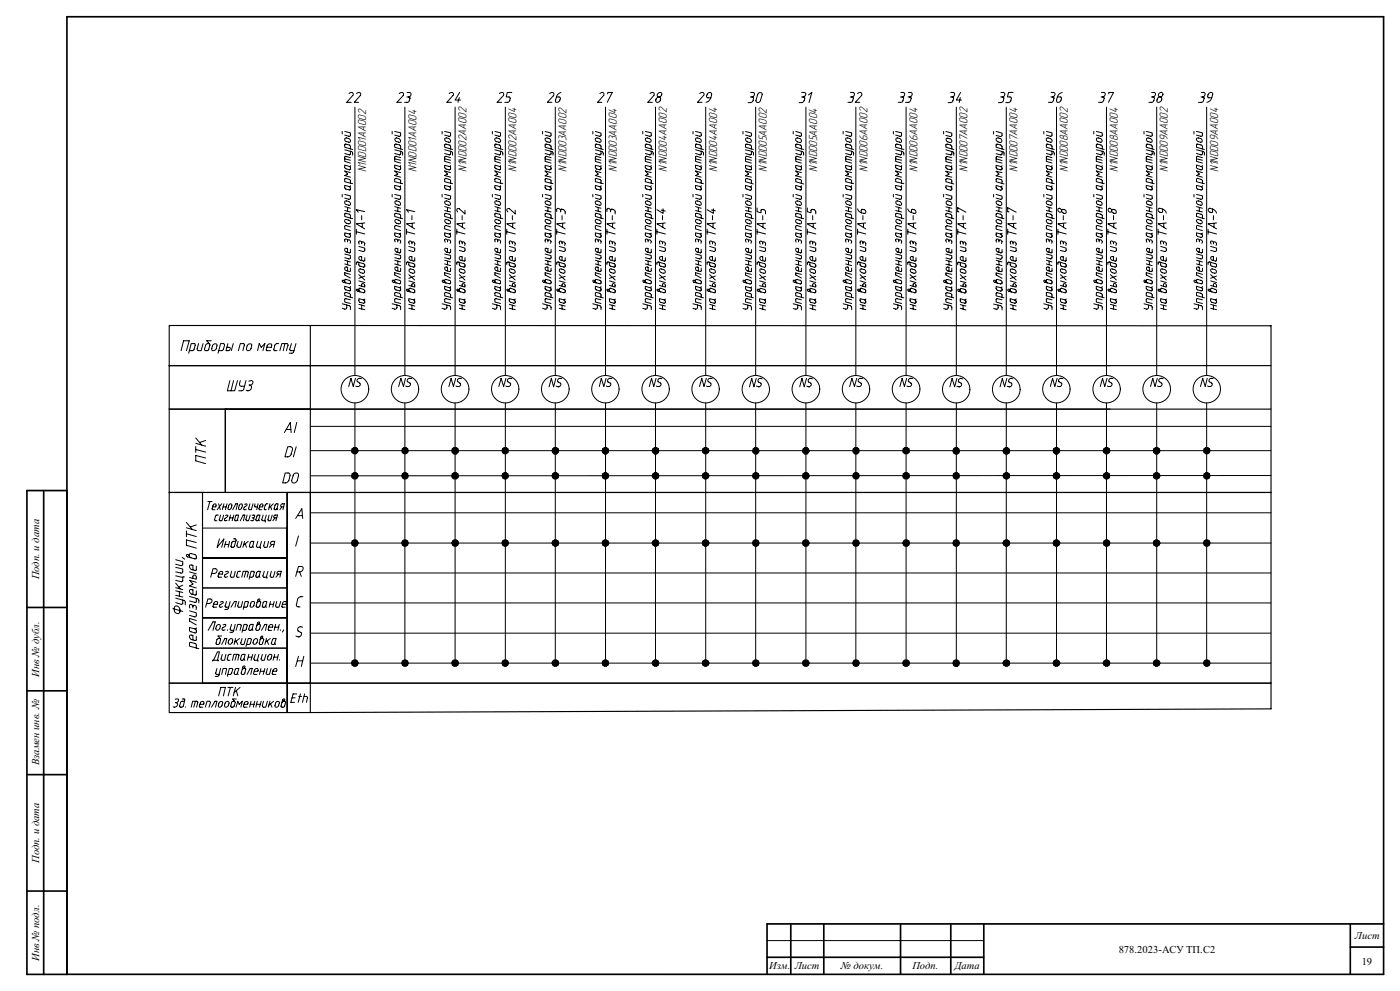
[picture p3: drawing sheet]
<svg xmlns="http://www.w3.org/2000/svg" width="420mm" height="297mm" viewBox="0 0 420 297" stroke-linecap="round" stroke-linejoin="round" font-family="sans-serif">
<defs><g id="words">
<text font-size="4.4" x="362.2" y="295.9">Формат А3</text>
<g font-size="3.6">
<text x="109.9" y="51.5" transform="rotate(-90 109.9 51.5)">N1NDD01ÀÀ002</text>
<text x="124.9" y="51.5" transform="rotate(-90 124.9 51.5)">N1NDD01ÀÀ004</text>
<text x="139.9" y="51.5" transform="rotate(-90 139.9 51.5)">N1NDD02ÀÀ002</text>
<text x="155" y="51.5" transform="rotate(-90 155 51.5)">N1NDD02ÀÀ004</text>
<text x="170" y="51.5" transform="rotate(-90 170 51.5)">N1NDD03ÀÀ002</text>
<text x="185" y="51.5" transform="rotate(-90 185 51.5)">N1NDD03ÀÀ004</text>
<text x="200" y="51.5" transform="rotate(-90 200 51.5)">N1NDD04ÀÀ002</text>
<text x="215.1" y="51.5" transform="rotate(-90 215.1 51.5)">N1NDD04ÀÀ004</text>
<text x="230.1" y="51.5" transform="rotate(-90 230.1 51.5)">N1NDD05ÀÀ002</text>
<text x="245.2" y="51.5" transform="rotate(-90 245.2 51.5)">N1NDD05ÀÀ004</text>
<text x="260.2" y="51.5" transform="rotate(-90 260.2 51.5)">N1NDD06ÀÀ002</text>
<text x="275.2" y="51.5" transform="rotate(-90 275.2 51.5)">N1NDD06ÀÀ004</text>
<text x="290.3" y="51.5" transform="rotate(-90 290.3 51.5)">N1NDD07ÀÀ002</text>
<text x="305.3" y="51.5" transform="rotate(-90 305.3 51.5)">N1NDD07ÀÀ004</text>
<text x="320.3" y="51.5" transform="rotate(-90 320.3 51.5)">N1NDD08ÀÀ002</text>
<text x="335.3" y="51.5" transform="rotate(-90 335.3 51.5)">N1NDD08ÀÀ004</text>
<text x="350.4" y="51.5" transform="rotate(-90 350.4 51.5)">N1NDD09ÀÀ002</text>
<text x="365.5" y="51.5" transform="rotate(-90 365.5 51.5)">N1NDD09ÀÀ004</text>
</g>
<g font-size="3.2">
<text x="11.7" y="173.7" transform="rotate(-90 11.7 173.7)">Подп. и дата</text>
<text x="11.7" y="202.8" transform="rotate(-90 11.7 202.8)">Инв № дубл.</text>
<text x="11.7" y="229.3" transform="rotate(-90 11.7 229.3)">Взамен инв. №</text>
<text x="11.7" y="258.7" transform="rotate(-90 11.7 258.7)">Подп. и дата</text>
<text x="406.5" y="281.5">Лист</text>
<text x="11.7" y="287.9" transform="rotate(-90 11.7 287.9)">Инв № подл.</text>
<text x="335.6" y="285.7">878.2023-АСУ ТП.С2</text>
<text x="230.8" y="290.4">Изм.</text>
<text x="238.4" y="290.4">Лист</text>
<text x="252.3" y="290.4">№ докум.</text>
<text x="273.7" y="290.4">Подп.</text>
<text x="286.4" y="290.4">Дата</text>
<text x="408.5" y="289.2">19</text>
</g>
<text font-size="1.4" fill="#fff" x="4.9" y="292.1">GSPublisherVersion 0.93.100.100</text>
</g></defs>
<g fill="none" stroke="#000" stroke-width=".3">
<path d="M102.7 39.4v.8M103.4 39.4l1.7 .4-.2 1-1.5-.3M104.7 28a.64 .64 0 0 1 .9-.3 .64 .64 0 0 1 .2 .9l-1.8 2.1h1.4M106.5 32.1v80.4M107 28a.63 .63 0 0 1 .9-.3 .63 .63 0 0 1 .2 .9l-1.8 2.1h1.3M117.7 39.4v.8M118.4 39.4l1.8 .4-.2 1-1.6-.3M119.8 28a.67 .67 0 0 1 .9-.3 .67 .67 0 0 1 .3 .9l-1.9 2.1h1.3M121.5 32.1v80.4M122.1 29.1l.9 .1-.2 1-.4 .4-1 .1M122.1 27.7h.7a.7 .7 0 0 1 .5 .8 .7 .7 0 0 1-.8 .6M132.6 39.4v.8"/>
<path d="M133.4 39.4l1.8 .4-.2 1-1.6-.3M134.8 28a.64 .64 0 0 1 .9-.3 .64 .64 0 0 1 .2 .9l-1.8 2.1h1.3M136.5 32.1v80.4M137.8 29.2l-.4 1.5M137.9 27.7l-1.4 2.3h1.6M147.7 39.4v.8M148.5 39.4l1.7 .4-.2 1-1.5-.3M149.8 28a.67 .67 0 0 1 1-.3 .67 .67 0 0 1 .2 .9l-1.9 2.1h1.4M151.6 32.1v80.4M153.5 27.7h-1.3l-.3 1.4h.8a.9 .9 0 0 1 .3 .9 .9 .9 0 0 1-.6 .7h-1M162.8 39.4v.8M163.5 39.4l1.8 .5v.8l-.3 .2-1.5-.4"/>
<path d="M164.9 28a.66 .66 0 0 1 1-.3 .66 .66 0 0 1 .1 1l-1.8 2h1.4M166.6 32.1v80.4M166.9 29.1h1a.89 .89 0 0 1-.1 1.2 .89 .89 0 0 1-1.2 0zM168.3 27.7l-1 .6-.4 .8M177.8 39.4v.8M178.6 39.4l1.7 .5-.2 .9-1.5-.3M180 28a.63 .63 0 0 1 .9-.3 .63 .63 0 0 1 .2 .9l-1.8 2.1h1.3M181.7 32.1v80.4M182.3 28.1l.1-.4h1.3l-1.5 3M192.8 39.4v.8M193.6 39.4l1.8 .4-.2 1-1.6-.3M195 28a.63 .63 0 0 1 .9-.3 .63 .63 0 0 1 .2 .9l-1.7 2.1h1.3"/>
<path d="M196.6 32.1v80.4M197 29.4l.2-.2a.64 .64 0 0 1 1 .1 .64 .64 0 0 1-.2 .9 .72 .72 0 0 1-1.1 .4 .72 .72 0 0 1 .1-1.2zM197.4 28l.2-.1a.61 .61 0 0 1 .9 .1 .61 .61 0 0 1-.3 .9 .59 .59 0 0 1-.9 0 .59 .59 0 0 1 .1-.9zM207.9 39.4v.8M208.7 39.4l1.7 .4-.2 1-1.5-.3M209.9 28a.64 .64 0 0 1 .9-.3 .64 .64 0 0 1 .2 .9l-1.7 2.1h1.3M211.7 32.1v80.4M212.3 28a.62 .62 0 0 1 .8-.3 .62 .62 0 0 1 .4 .7l-.3 .9h-1l-.2-.5zM213.2 29.3l-.6 .9-.8 .5M222.9 39.4v.8M223.7 39.4l1.7 .5v.8l-.3 .2-1.4-.4M225.1 29.1l.9 .1-.1 1-.6 .5-.9 .1"/>
<path d="M225.2 27.7h.7a.7 .7 0 0 1 .4 .8 .7 .7 0 0 1-.8 .6M226.7 32.1v80.4M227.6 27.9l.6-.2 .4 .4-.5 2a.68 .68 0 0 1-.6 .6 .68 .68 0 0 1-.7-.6zM238 39.4v.8M238.7 39.4l1.7 .5v.8l-.3 .2-1.4-.4M240.5 27.7h.7a.7 .7 0 0 1 .5 .9 .7 .7 0 0 1-.9 .5M240.5 29.1h.6l.3 .3-.2 .9-.6 .4-.9 .1M241.8 32.1v80.4M242.5 28.5l1-.8-.8 3.1M252.9 39.4v.8M253.7 39.4l1.8 .4-.2 1-1.6-.3M255.1 29.1l.9 .1-.2 1-.4 .4-1 .1"/>
<path d="M255.1 27.7h.7a.7 .7 0 0 1 .5 .8 .7 .7 0 0 1-.8 .6M256.8 32.1v80.4M257.3 28a.67 .67 0 0 1 .9-.3 .67 .67 0 0 1 .3 .9l-1.9 2.1h1.3M268 39.4v.8M268.7 39.4l1.8 .4-.2 1-1.6-.3M270.1 29.1l1 .1-.2 1-.4 .4-1 .1M270.2 27.7h.7a.7 .7 0 0 1 .5 .8 .7 .7 0 0 1-.8 .6M271.8 32.1v80.4M272.4 29.1l1 .1-.2 .9-.5 .5-1 .1M272.5 27.7h.7a.71 .71 0 0 1 .4 .9 .71 .71 0 0 1-.8 .5M283.1 39.4v.8M283.8 39.4l1.7 .5v.8l-.3 .2-1.4-.3"/>
<path d="M285.1 29.1l1 .1-.3 1.1-.5 .4-.9 .1M285.2 27.7h.7a.7 .7 0 0 1 .5 .8 .7 .7 0 0 1-.9 .6M286.9 32.1v80.4M288.1 29.2l-.4 1.6M288.2 27.7l-1.3 2.3h1.5M298.1 39.4v.8M298.8 39.4l1.8 .5v.8l-.3 .2-1.5-.3M300.2 29.1l.9 .1-.1 1-.6 .5-.9 .1M300.3 27.7h.7a.7 .7 0 0 1 .4 .8 .7 .7 0 0 1-.8 .6M301.9 32.1v80.4M303.9 27.7h-1.3l-.4 1.4h1l.2 .5-.2 .7-.4 .4-1.1 .1M313.1 39.4v.8"/>
<path d="M313.9 39.4l1.7 .4-.2 1-1.5-.3M315.3 29.1l.9 .1-.2 1-.4 .4-1.1 .1M315.3 27.7h.7a.7 .7 0 0 1 .5 .8 .7 .7 0 0 1-.8 .6M317 32.1v80.4M317.2 29.1h.9a.88 .88 0 0 1 .3 .9 .88 .88 0 0 1-.7 .6h-.5l-.2-.3zM318.6 27.7l-.8 .4-.6 1M328.1 39.4v.8M328.9 39.4l1.8 .4-.2 1-1.6-.3M330.3 29.1h.8l.2 .4-.2 .6-.5 .5-1 .1M330.4 27.7h.7a.71 .71 0 0 1 .4 .9 .71 .71 0 0 1-.8 .5M331.9 32.1v80.4M332.6 28.1l.1-.4h1.4l-1.6 3"/>
<path d="M343.2 39.4v.8M343.9 39.4l1.8 .4-.2 1-1.6-.3M345.4 29.1h.8l.1 .4-.1 .6-.5 .5-1.1 .1M345.5 27.7h.7a.71 .71 0 0 1 .4 .9 .71 .71 0 0 1-.9 .5M347 32.1v80.4M347.4 29.4a.71 .71 0 0 1 1.1 0 .71 .71 0 0 1-.5 1.1 .57 .57 0 0 1-.8 .1 .57 .57 0 0 1 0-.9zM358.2 39.4v.8M359 39.4l1.7 .4-.1 1-1.6-.3M360.3 29.1l.9 .1-.2 1-.4 .4-1.1 .1M360.4 27.7h.7a.7 .7 0 0 1 .4 .8 .7 .7 0 0 1-.8 .6M362 32.1v80.4M362.6 28l.2-.1a.53 .53 0 0 1 .7-.2 .53 .53 0 0 1 .3 .7l-.3 .9h-1l-.2-.3z"/>
<path d="M363.5 29.3l-.3 .7-1.1 .7M102.7 58.3v.7M103.4 41.6l.4-.3 .8 .2a.55 .55 0 0 1 .5 .6 .55 .55 0 0 1-.5 .5l-.9-.3zM103.4 58.3l1.7 .4-.2 1-1.5-.3M103.4 44.9l2.2 .6 .2 1M103.4 47.6l1.7 .4M105.1 55.6l-.1 .3h-.2a.55 .55 0 0 1 .3 .5 .55 .55 0 0 1-.3 .5l-1.3-.4-.1-.9 1.4 .3M105.1 54.9l-.2-1.1-1.1-.4-.4 .2v.9l2.4 .6M105.1 49.6l-.1 .3h-.2a.55 .55 0 0 1 .3 .5 .55 .55 0 0 1-.3 .5l-1.3-.5-.1-.9 1.4 .4M105.1 47.3l-1.3-.5-.4 .2v1.4l1.7 .5M105.1 45.3v1l-.2 .1-1.5-.4M105.1 44.6v-.8l-.2-.3-1.4-.3-.1 .9 2.4 .7"/>
<path d="M105.1 51.8l-1.7-.6 .9 1-.9 .4 1.7 .5M117.7 58.3v.7M118.4 58.3l1.8 .4-.2 1-1.6-.3M118.4 44.9l2 .5 .4 .4v.7M118.4 47.6l1.8 .4M118.5 41.6a1.05 1.05 0 0 1 1.7 .8l-.3 .3-1.1-.3-.2-.2zM120.2 55.6l-.3 .3a.55 .55 0 0 1 .3 .5 .55 .55 0 0 1-.3 .5l-1.4-.4-.1-.9 1.5 .3M120.2 54.9l-.2-1.1-1.2-.4-.3 .2-.1 .9 2.4 .6M120.2 49.6l-.3 .3a.55 .55 0 0 1 .3 .5 .55 .55 0 0 1-.3 .5l-1.4-.5-.1-.9 1.5 .4M120.2 47.3l-1.4-.5-.4 .3v1.3l1.8 .5M120.2 45.3v.8l-.2 .3-1.6-.4M120.2 44.6v-.8l-.2-.3-1.3-.4-.2 .2-.1 .8 2.4 .7"/>
<path d="M120.2 51.8l-1.8-.6 .9 1-.9 .4 1.8 .5M132.6 58.3v.7M133.4 58.3l1.8 .4-.2 1-1.6-.3M133.4 44.9l2 .5 .4 .4v.7M133.4 47.6l1.8 .4M133.6 41.4a1.12 1.12 0 0 1 1.5 1l-.4 .3-1-.4-.3-.4zM135.2 55.6l-.4 .3a.52 .52 0 0 1 .4 .5 .52 .52 0 0 1-.4 .5l-1.3-.4-.1-.9 1.4 .3M135.2 54.9l-.2-1.1-1.2-.4-.3 .2-.1 .9 2.4 .6M135.2 49.6l-.4 .3a.52 .52 0 0 1 .4 .5 .52 .52 0 0 1-.4 .5l-1.3-.5-.1-.9 1.4 .4M135.2 47.3l-1.4-.5-.4 .3v1.3l1.8 .5M135.2 45.3v.8l-.3 .3-1.5-.4M135.2 44.6l-.2-1.1-1.3-.3-.2 .1-.1 .8 2.4 .7"/>
<path d="M135.2 51.8l-1.8-.6 .8 1-.8 .4 1.8 .5M147.7 58.3v.7M148.5 41.6l.3-.3 .9 .2a.55 .55 0 0 1 .5 .6 .55 .55 0 0 1-.5 .5l-1-.3zM148.5 58.3l1.7 .4-.2 1-1.5-.3M148.5 44.9l2.2 .6 .1 1M148.5 47.6l1.7 .4M150.2 55.6l-.1 .3h-.3a.55 .55 0 0 1 .4 .5 .55 .55 0 0 1-.4 .5l-1.2-.4-.1-.9 1.3 .3M150.2 54.9l-.3-1.1-1.1-.4-.3 .2v.9l2.3 .6M150.2 49.6l-.1 .3h-.3a.55 .55 0 0 1 .4 .5 .55 .55 0 0 1-.4 .5l-1.2-.5-.1-.9 1.3 .4M150.2 47.3l-1.4-.5-.3 .2v1.4l1.7 .5M150.2 45.3v1l-.3 .1-1.4-.4M150.2 44.6v-.8l-.3-.3-1.3-.3-.1 .9 2.3 .7"/>
<path d="M150.2 51.8l-1.7-.6 .8 1-.8 .4 1.7 .5M162.8 58.3v.7M163.5 58.3l1.8 .4-.2 1-1.6-.3M163.5 44.9l2.1 .5 .3 .4v.7M163.5 47.6l1.8 .4M163.6 41.5l.4-.2 .7 .2a.55 .55 0 0 1 .6 .6 .55 .55 0 0 1-.6 .5l-.9-.3zM165.3 55.6l-.4 .4a.47 .47 0 0 1 .4 .4 .47 .47 0 0 1-.4 .5l-1.3-.4-.1-.9 1.4 .4M165.3 54.9l-.1-.9-1.6-.5-.1 1 2.4 .6M165.3 49.6l-.4 .3a.52 .52 0 0 1 .4 .5 .52 .52 0 0 1-.4 .5l-1.1-.4-.3-1 1.4 .4M165.3 47.3l-1.4-.5-.4 .4v1.2l1.8 .5M165.3 45.4v.9l-.3 .1-1.5-.4M165.3 44.6l-.1-1-1.6-.4-.1 .9 2.4 .7"/>
<path d="M165.3 51.8l-1.8-.6 .9 1-.9 .5 1.8 .4M177.8 58.3v.7M178.6 41.6l.3-.3 .9 .2a.55 .55 0 0 1 .5 .6 .55 .55 0 0 1-.5 .5l-1-.3zM178.6 58.3l1.7 .4-.2 1-1.5-.3M178.6 44.9l2.2 .6 .2 1M178.6 47.6l1.7 .4M180.3 55.6l-.3 .4a.49 .49 0 0 1 .3 .4 .49 .49 0 0 1-.3 .5l-1.2-.3-.2-1 1.4 .4M180.3 54.9l-.2-1.1-1.3-.3-.2 .1v.9l2.4 .6M180.3 49.6l-.1 .3h-.2a.55 .55 0 0 1 .3 .5 .55 .55 0 0 1-.3 .5l-1.2-.4-.2-1 1.4 .4M180.3 47.3l-1.4-.5-.3 .2v1.4l1.7 .5M180.3 45.3v1l-.2 .1-1.5-.4M180.3 44.6v-.8l-.2-.3-1.4-.3-.1 .9 2.4 .7"/>
<path d="M180.3 51.8l-1.7-.6 .9 1-.9 .4 1.7 .5M192.8 58.3v.7M193.6 58.3l1.8 .4-.2 1-1.6-.3M193.6 44.9l2 .5 .4 .4v.7M193.6 47.6l1.8 .4M193.8 41.4a1.17 1.17 0 0 1 1.6 .9l-.4 .4-1-.3-.4-.5zM195.4 55.6l-.4 .3a.52 .52 0 0 1 .4 .5 .52 .52 0 0 1-.4 .5l-1.3-.4-.1-.9 1.4 .3M195.4 54.9l-.2-1.1-1.2-.4-.4 .2v.9l2.4 .6M195.4 49.6l-.4 .3a.52 .52 0 0 1 .4 .5 .52 .52 0 0 1-.4 .5l-1.3-.5-.1-.9 1.4 .4M195.4 47.3l-1.4-.5-.4 .3v1.3l1.8 .5M195.4 45.3v.8l-.3 .3-1.5-.4M195.4 44.6l-.2-1.1-1.4-.3-.2 .1v.8l2.4 .7"/>
<path d="M195.4 51.8l-1.8-.6 .8 1-.8 .4 1.8 .5M207.9 58.3v.7M208.7 41.6l.3-.3 .9 .2a.55 .55 0 0 1 .5 .6 .55 .55 0 0 1-.5 .5l-1-.3zM208.7 58.3l1.7 .4-.2 1-1.5-.3M208.7 44.9l2.2 .6 .1 1M208.7 47.6l1.7 .4M210.4 55.6l-.1 .3h-.3a.55 .55 0 0 1 .4 .5 .55 .55 0 0 1-.4 .5l-1.2-.4-.1-.9 1.3 .3M210.4 54.9l-.3-1.1-1.1-.4-.3 .2v.9l2.3 .6M210.4 49.6l-.1 .3h-.3a.55 .55 0 0 1 .4 .5 .55 .55 0 0 1-.4 .5l-1.2-.5-.1-.9 1.3 .4M210.4 47.3l-1.4-.5-.3 .2v1.4l1.7 .5M210.4 45.3l-.1 1-.2 .1-1.4-.4M210.4 44.6l-.1-.8-.2-.3-1.3-.3-.1 .9 2.3 .7"/>
<path d="M210.4 51.8l-1.7-.6 .8 1-.8 .4 1.7 .5M222.9 58.3v.7M223.7 58.3l1.7 .5v.8l-.3 .2-1.4-.4M223.7 44.9l2 .5 .3 .4v.7M223.7 47.6l1.7 .4M223.8 41.4a1.12 1.12 0 0 1 1.6 1 1.03 1.03 0 0 1-1.1 .2 1.03 1.03 0 0 1-.6-1zM225.4 55.6l-.4 .4a.51 .51 0 0 1 .4 .5 .51 .51 0 0 1-.4 .5l-1.3-.5v-.9l1.3 .4M225.4 55l-.2-1.2-1.3-.3-.2 .2v.8l2.3 .6M225.4 49.6l-.4 .3a.52 .52 0 0 1 .4 .5 .52 .52 0 0 1-.4 .5l-1.2-.4-.1-1 1.3 .4M225.4 47.3l-1.3-.5-.4 .4v1.2l1.7 .5M225.4 45.4v.8l-.2 .2-1.5-.4M225.4 44.6l-.2-1.1-1.1-.3-.4 .1v.8l2.3 .7"/>
<path d="M225.4 51.8l-1.7-.6 .9 1-.9 .5 1.7 .4M238 58.3v.7M238.7 58.3l1.7 .5v.8l-.3 .2-1.4-.4M238.7 44.9l2.2 .6 .2 1M238.7 47.6l1.7 .4M238.9 41.4l1 .1a.6 .6 0 0 1 .5 .6 .6 .6 0 0 1-.5 .6l-.9-.4a.57 .57 0 0 1-.1-.9zM240.4 55.6l-.3 .4a.49 .49 0 0 1 .3 .4 .49 .49 0 0 1-.3 .5l-1.3-.4-.1-.9 1.4 .4M240.4 55v-.9l-.2-.3-1.4-.3-.1 1 2.4 .6M240.4 49.6l-.1 .3h-.2a.55 .55 0 0 1 .3 .5 .55 .55 0 0 1-.3 .5l-1.3-.5-.1-.9 1.4 .4M240.4 47.3l-1.3-.5-.4 .2v1.4l1.7 .5M240.4 45.4v.9l-.2 .1-1.5-.4M240.4 44.6l-.2-1.1-1.4-.3-.1 .9 2.4 .7"/>
<path d="M240.4 51.8l-1.7-.6 .9 1-.9 .5 1.7 .4M252.9 58.3v.7M253.7 58.3l1.8 .4-.2 1-1.6-.3M253.7 44.9l2 .5 .4 .4v.7M253.7 47.6l1.8 .4M253.7 41.5l.4-.2 .8 .2a.55 .55 0 0 1 .5 .6 .55 .55 0 0 1-.5 .5l-.9-.3zM255.5 55.6l-.4 .3a.52 .52 0 0 1 .4 .5 .52 .52 0 0 1-.4 .5l-1.3-.4-.1-.9 1.4 .3M255.5 54.9v-.7l-.3-.4-1.2-.4-.3 .2v.9l2.4 .6M255.5 49.6l-.4 .3a.52 .52 0 0 1 .4 .5 .52 .52 0 0 1-.4 .5l-1.3-.5-.1-.9 1.4 .4M255.5 47.3l-1.5-.5-.3 .2v1.4l1.8 .5M255.5 45.3v.8l-.3 .3-1.5-.4M255.5 44.6v-.7l-.3-.4-1.4-.3-.1 .9 2.4 .7"/>
<path d="M255.5 51.8l-1.8-.6 .9 1-.9 .4 1.8 .5M268 58.3v.7M268.7 58.3l1.8 .4-.2 1-1.6-.3M268.7 44.9l2.2 .6 .3 1M268.7 47.6l1.8 .4M268.8 41.6a1.17 1.17 0 0 1 1.6 .4v.5l-.2 .2-1.1-.3-.2-.2zM270.5 55.6l-.1 .3h-.3a.55 .55 0 0 1 .4 .5 .55 .55 0 0 1-.4 .5l-1.1-.3-.3-1 1.4 .3M270.5 54.9l-.2-1.1-1.2-.4-.4 .2v.9l2.5 .6M270.5 49.6l-.1 .3h-.3a.55 .55 0 0 1 .4 .5 .55 .55 0 0 1-.4 .5l-1.1-.4-.3-.4v-.6l1.4 .4M270.5 47.3l-1.4-.5-.4 .3v1.3l1.8 .5M270.5 45.3v1l-.2 .1-1.6-.4M270.5 44.6v-.8l-.2-.3-1.3-.4-.3 .2v.8l2.5 .7"/>
<path d="M270.5 51.8l-1.8-.6 .9 1-.9 .4 1.8 .5M283.1 58.3v.7M283.8 58.3l1.7 .5v.8l-.3 .2-1.4-.3M283.8 44.9l2.2 .6 .1 1.1M283.8 47.6l1.7 .5M284 41.4l1 .2a.56 .56 0 0 1 .5 .5 .56 .56 0 0 1-.4 .6l-1.1-.4-.2-.4zM285.5 55.7v.3h-.3a.55 .55 0 0 1 .4 .5 .55 .55 0 0 1-.4 .5l-1.2-.4-.2-.4v-.6l1.4 .4M285.5 55l-.2-1.2-1.1-.3-.4 .2v.8l2.3 .6M285.5 49.6v.3h-.3a.55 .55 0 0 1 .3 .5 .55 .55 0 0 1-.3 .5l-1.2-.3-.2-1.1 1.4 .4M285.5 47.3l-1.4-.4-.3 .3v1.2l1.7 .5M285.5 45.4v1l-1.7-.3M285.5 44.6l-.2-1.1-1.1-.3-.4 .1v.8l2.3 .7"/>
<path d="M285.5 51.8l-1.7-.5 .9 .9-.9 .5 1.7 .4M298.1 58.3v.7M298.8 58.3l1.8 .5v.8l-.3 .2-1.5-.4M298.8 44.9l2.2 .6 .2 1.1M298.8 47.6l1.8 .5M299 41.4h.1a1.08 1.08 0 0 1 1.4 1 1.11 1.11 0 0 1-1.7-.6zM300.6 55.7l-.4 .3a.51 .51 0 0 1 .4 .5 .51 .51 0 0 1-.4 .5l-1.3-.5-.1-.9 1.4 .4M300.6 55l-.1-1-1.6-.5-.1 1 2.4 .6M300.6 49.6l-.4 .3a.52 .52 0 0 1 .4 .5 .52 .52 0 0 1-.4 .5l-1.2-.3-.2-1.1 1.4 .4M300.6 47.3l-1.6-.4-.2 .3v1.2l1.8 .5M300.6 45.4l-.2 1-1.6-.3M300.6 44.6l-.2-1-1.5-.4-.1 .9 2.4 .7"/>
<path d="M300.6 51.8l-1.8-.5 .9 .9-.9 .5 1.8 .4M313.1 58.3v.7M313.9 41.6l.3-.3 .9 .2a.55 .55 0 0 1 .5 .6 .55 .55 0 0 1-.5 .5l-1-.3zM313.9 58.3l1.7 .4-.2 1-1.5-.3M313.9 44.9l2.2 .6 .2 1M313.9 47.6l1.7 .4M315.6 55.6l-.1 .3h-.2a.55 .55 0 0 1 .3 .5 .55 .55 0 0 1-.3 .5l-1.2-.3-.2-1 1.4 .3M315.6 54.9l-.2-1.1-1.2-.4-.3 .2v.9l2.4 .6M315.6 49.6l-.1 .3h-.2a.55 .55 0 0 1 .3 .5 .55 .55 0 0 1-.3 .5l-1.2-.4-.2-1 1.4 .4M315.6 47.3l-1.4-.5-.3 .2v1.4l1.7 .5M315.6 45.3v1l-.2 .1-1.5-.4M315.6 44.6v-.8l-.2-.3-1.4-.3-.1 .9 2.4 .7"/>
<path d="M315.6 51.8l-1.7-.6 .9 1-.9 .4 1.7 .5M328.1 58.3v.7M328.9 58.3l1.8 .4-.2 1-1.6-.3M328.9 44.9l2 .5 .4 .4v.7M328.9 47.6l1.8 .4M329.1 41.4a1.17 1.17 0 0 1 1.6 .9l-.4 .4-1-.3-.4-.5zM330.7 55.6l-.5 .3a.52 .52 0 0 1 .5 .5 .52 .52 0 0 1-.5 .5l-1.2-.4-.1-.9 1.3 .3M330.7 54.9l-.3-1.1-1.1-.4-.4 .2v.9l2.4 .6M330.7 49.6l-.5 .3a.52 .52 0 0 1 .5 .5 .52 .52 0 0 1-.5 .5l-1.2-.5-.1-.9 1.3 .4M330.7 47.3l-1.4-.5-.4 .3v1.3l1.8 .5M330.7 45.3v.8l-.3 .3-1.5-.4M330.7 44.6l-.3-1.1-1.3-.4-.2 .2v.8l2.4 .7"/>
<path d="M330.7 51.8l-1.8-.6 .8 1-.8 .4 1.8 .5M343.2 58.3v.7M343.9 58.3l1.8 .4-.2 1-1.6-.3M343.9 44.9l2.2 .6 .2 1M343.9 47.6l1.8 .4M344 41.6a1.17 1.17 0 0 1 1.6 .4v.5l-.2 .2-1.1-.3-.3-.2zM345.7 55.6l-.1 .3h-.3a.55 .55 0 0 1 .4 .5 .55 .55 0 0 1-.4 .5l-1.2-.3-.2-1 1.4 .3M345.7 54.9l-.3-1.1-1.1-.4-.4 .2v.9l2.4 .6M345.7 49.6l-.1 .3h-.3a.55 .55 0 0 1 .4 .5 .55 .55 0 0 1-.4 .5l-1.2-.4-.2-.4v-.6l1.4 .4M345.7 47.3l-1.4-.5-.4 .3v1.3l1.8 .5M345.7 45.3l-.1 1-.2 .1-1.5-.4M345.7 44.6l-.1-.8-.2-.3-1.2-.3-.3 .1v.8l2.4 .7"/>
<path d="M345.7 51.8l-1.8-.6 .9 1-.9 .4 1.8 .5M358.2 58.3v.7M359 58.3l1.7 .4-.1 1-1.6-.3M359 44.9l2 .5 .3 .4v.7M359 47.6l1.7 .4M359 41.5l.4-.2 .7 .2a.55 .55 0 0 1 .6 .6 .55 .55 0 0 1-.6 .5l-.9-.3zM360.7 55.6l-.4 .3a.52 .52 0 0 1 .4 .5 .52 .52 0 0 1-.4 .5l-1.3-.4v-.9l1.3 .3M360.7 54.9l-.1-.9-1.6-.5v1l2.3 .6M360.7 49.6l-.4 .3a.52 .52 0 0 1 .4 .5 .52 .52 0 0 1-.4 .5l-1.3-.5v-.9l1.3 .4M360.7 47.3l-1.4-.5-.3 .3v1.3l1.7 .5M360.7 45.3v.8l-.3 .3-1.4-.4M360.7 44.6l-.1-1-1.6-.4v.9l2.3 .7"/>
<path d="M360.7 51.8l-1.7-.6 .8 1-.8 .4 1.7 .5M103.4 76.1l1.7 .5-.2 1-1.5-.4M103.4 78l1.7 .5M103.4 79.1l1.7 .5M103.4 61.9l1.7 .5M103.4 63.1l1.7 .4M103.5 72.5a.49 .49 0 0 1 .1-.9 .49 .49 0 0 1 .7 .6v.3M103.6 65.8l1.2 .2 .3 .6-.3 .5-1.1-.4a.57 .57 0 0 1-.1-.9zM103.6 60.2l1 .2a.55 .55 0 0 1 .5 .5 .55 .55 0 0 1-.5 .6l-1.1-.4-.1-.5zM104.3 72.2a.54 .54 0 0 1 .8-.1 .54 .54 0 0 1-.1 .8M104.3 62.2v1.1M104.3 78.3v1.1"/>
<path d="M105.1 74.7l-.2 1.1-1-.3a.55 .55 0 0 1-.5-.5 .55 .55 0 0 1 .5-.6l.4 .1v1.1M105.1 69.9l-.1 .2h-.2a.55 .55 0 0 1 .3 .5 .55 .55 0 0 1-.3 .5l-1.3-.5-.1-.8 1.4 .3M105.1 68l-1.3-.4-.4 .1v.9l1.7 .5M105.1 65.4v-.9l-.2-.3-1.4-.3-.1 1 2.4 .7M106.9 68.7v1.5M106.9 69.4l2.5 .7M107.7 78.6v1l1.4 .5a.56 .56 0 0 0 .3-.6 .56 .56 0 0 0-.4-.5l-1.9-.5-.2 .8M107.7 73.8l1.7 .6-.1 .9-1.6-.3M108.5 73.1a.5 .5 0 0 0-.1-.7 .5 .5 0 0 0-.7 .2v.6M108.5 72.8l.1-.2a.6 .6 0 0 1 .7 .2 .6 .6 0 0 1 0 .8M108.5 64.6v1.3M108.7 67v1.1"/>
<path d="M109.4 77.2v.8l-.3 .3-1.4-.6v-.6l.1-.1h.7v1.1M109.4 66.8l-2.5 .3 2.5 1.5M109.4 63.4l-2.5-.6 .6 .8M118.4 76.1l1.8 .5-.2 1-1.6-.4M118.4 78l1.8 .5M118.4 79.1l1.8 .5M118.4 61.9l1.8 .5M118.4 63.1l1.8 .4M118.6 72.5a.5 .5 0 0 1 0-.9 .5 .5 0 0 1 .7 .6v.3M118.7 65.8l1.2 .3 .3 .7a1.03 1.03 0 0 1-1.1 .1 1.03 1.03 0 0 1-.6-.9zM118.7 60.2a1.13 1.13 0 0 1 1.5 1.1l-.5 .2-1-.3-.2-.6zM119.3 72.2a.52 .52 0 0 1 .9-.1 .52 .52 0 0 1-.2 .8"/>
<path d="M119.3 62.2v1.1M119.3 78.3v1.1M120.2 74.7l-.1 1-1.1-.2a.55 .55 0 0 1-.5-.5 .55 .55 0 0 1 .5-.6l.3 .1v1.1M120.2 69.9l-.3 .2a.55 .55 0 0 1 .3 .5 .55 .55 0 0 1-.3 .5l-1.4-.5-.1-.8 1.5 .3M120.2 68l-1.4-.4-.4 .2v.8l1.8 .5M120.2 65.4v-.9l-.2-.3-1.3-.3-.2 .2-.1 .8 2.4 .7M122 68.7v1.5M122 69.4l2.4 .7M122.6 78.6v.8l.3 .3 1.3 .4a.63 .63 0 0 0-.1-1.1l-1.9-.5-.2 .1v.7M122.6 73.8l1.8 .6v.8l-.3 .2-1.5-.4M123.6 73.1a.53 .53 0 0 0-.2-.8 .53 .53 0 0 0-.8 .3l.2 .6M123.6 72.8v-.2a.62 .62 0 0 1 .8 .2 .62 .62 0 0 1-.1 .8"/>
<path d="M123.6 64.6v1.3M123.7 67v1.1M124.4 77.2v.9l-.3 .2-1.2-.4-.2-.8 .3-.2 .6 .1v1.1M124.4 66.8l-2.4 .3 2.4 1.5M124.4 63.4l-2.4-.6 .6 .8M133.4 76.1l1.8 .5-.2 1-1.6-.4M133.4 78l1.8 .5M133.4 79.1l1.8 .5M133.4 61.9l1.8 .5M133.4 63.1l1.8 .4M133.6 65.8l1 .2a.55 .55 0 0 1 .5 .5 .55 .55 0 0 1-.5 .6l-.9-.4-.3-.4zM133.6 60.3a1.12 1.12 0 0 1 1.5 1l-.4 .2-.9-.2-.4-.6z"/>
<path d="M134.2 72.5v-.5l-.4-.4-.4 .3 .2 .7M134.2 72.2a.55 .55 0 0 1 .9-.1 .55 .55 0 0 1-.1 .8M134.2 62.2v1.1M134.2 78.3v1.1M135.2 74.7l-.1 1-1.1-.2a.59 .59 0 0 1-.6-.5 .59 .59 0 0 1 .4-.6l.4 .1v1.1M135.2 69.9l-.4 .2a.52 .52 0 0 1 .4 .5 .52 .52 0 0 1-.4 .5l-1.3-.5-.1-.8 1.4 .3M135.2 68l-1.4-.4-.4 .3v.7l1.8 .5M135.2 65.4l-.2-1.2-1.3-.3-.2 .2-.1 .8 2.4 .7M137 68.7v1.5M137 69.4l2.5 .7M137.8 78.6l.1 1 1.4 .5a.65 .65 0 0 0-.1-1.1l-1.9-.5-.3 .2v.6M137.8 73.8l1.7 .6v.8l-.3 .2-1.4-.4"/>
<path d="M138.6 73.1v-.6l-.5-.3-.3 .2 .1 .8M138.6 72.8l.1-.2a.61 .61 0 0 1 .7 .2 .61 .61 0 0 1 0 .8M138.6 64.6v1.3M138.7 67v1.1M139.5 77.2v1l-.3 .1-1.2-.4-.2-.8 .3-.2 .5 .1v1.1M139.5 66.8l-2.5 .3 2.5 1.5M139.5 63v1.1l-1.7-1.5a.54 .54 0 0 0-.8 .2 .54 .54 0 0 0 .3 .7M148.5 76.1l1.7 .5-.2 1-1.5-.4M148.5 78l1.7 .5M148.5 79.1l1.7 .5M148.5 61.9l1.7 .5M148.5 63.1l1.7 .4"/>
<path d="M148.6 72.5a.48 .48 0 0 1 0-.8 .48 .48 0 0 1 .7 .3v.5M148.6 65.8l1.2 .2 .4 .6-.4 .5-1.1-.4a.57 .57 0 0 1-.1-.9zM148.6 60.2l1.1 .2a.55 .55 0 0 1 .5 .5 .55 .55 0 0 1-.5 .6l-1.1-.4-.2-.5zM149.3 72.2a.54 .54 0 0 1 .8-.1 .54 .54 0 0 1 0 .8M149.3 62.2v1.1M149.3 78.3v1.1M150.2 74.7l-.2 1.1-1-.3a.55 .55 0 0 1-.6-.5 .55 .55 0 0 1 .6-.6l.3 .1v1.1M150.2 69.9l-.1 .2h-.3a.55 .55 0 0 1 .4 .5 .55 .55 0 0 1-.4 .5l-1.2-.5-.1-.8 1.3 .3M150.2 68l-1.4-.4-.3 .1v.9l1.7 .5M150.2 65.4v-.9l-.3-.3-1.3-.3-.1 1 2.3 .7M152 68.7v1.5M152 69.4l2.6 .7"/>
<path d="M152.8 78.6l.1 1 1.4 .5a.59 .59 0 0 0 .3-.6 .59 .59 0 0 0-.5-.5l-1.8-.5-.3 .3v.5M152.8 73.8l1.8 .6-.1 .8-.3 .2-1.4-.4M153.7 73.1a.53 .53 0 0 0-.2-.7 .53 .53 0 0 0-.7 .2l.2 .6M153.7 72.8v-.2a.59 .59 0 0 1 .8 .2 .59 .59 0 0 1-.1 .8M153.7 64.6v1.3M153.8 67v1.1M154.6 77.2l-.1 1.1h-.3l-1.1-.4-.3-.5 .2-.4h.7v1.1M154.6 66.8l-2.6 .3 2.6 1.5M154.6 63v1.1l-1.7-1.5a.54 .54 0 0 0-.8 .2 .54 .54 0 0 0 .3 .7M163.5 76.1l1.8 .5-.2 1-1.6-.4M163.5 78l1.8 .5M163.5 79.1l1.8 .5"/>
<path d="M163.5 61.9l1.8 .5M163.5 63.1l1.8 .4M163.6 60.4l.4-.2 .7 .2a.55 .55 0 0 1 .6 .5 .55 .55 0 0 1-.6 .6l-.9-.3zM163.7 65.8l1 .2a.55 .55 0 0 1 .5 .5 .55 .55 0 0 1-.5 .6l-.9-.4-.3-.5zM164.4 72.5l-.1-.6a.49 .49 0 0 0-.8-.1 .49 .49 0 0 0 .1 .8M164.4 72.2a.54 .54 0 0 1 .8-.1 .54 .54 0 0 1-.1 .8M164.4 62.2v1.2M164.4 78.3v1.1M165.3 74.7v.8l-.2 .3-1-.3a.59 .59 0 0 1-.5-.5 .59 .59 0 0 1 .4-.6l.4 .1v1.1M165.3 69.9l-.4 .2a.52 .52 0 0 1 .4 .5 .52 .52 0 0 1-.4 .5l-1.1-.3-.3-1 1.4 .3M165.3 68l-1.4-.4-.4 .3v.7l1.8 .5M165.3 65.4l-.1-1-1.6-.5-.1 1 2.4 .7"/>
<path d="M167 68.7v1.5M167 69.4l2.6 .7M167.8 78.7l.1 .9 1.4 .5a.58 .58 0 0 0 .3-.6 .58 .58 0 0 0-.5-.5l-1.8-.5-.2 .2-.1 .6M167.8 73.8l1.8 .6-.1 .8-.3 .2-1.4-.4M168.2 63.2a.64 .64 0 0 0-.5-.6 .64 .64 0 0 0-.7 .2v.6M168.2 63.5v-.7l.2-.1a1.08 1.08 0 0 1 1.2 1.4M168.6 73.1a.5 .5 0 0 0-.1-.7 .5 .5 0 0 0-.7 .2l.1 .6M168.6 72.8a.48 .48 0 0 1 .7-.2 .48 .48 0 0 1 .2 .7l-.1 .3M168.6 64.6v1.3M168.8 67v1.1M169.6 77.2v.9l-.4 .2-1.1-.4-.3-.5 .1-.4h.7v1.1M169.6 66.8l-2.6 .3 2.6 1.5"/>
<path d="M178.6 60.5l.3-.3 .9 .2a.55 .55 0 0 1 .5 .5 .55 .55 0 0 1-.5 .6l-1-.3zM178.6 76.1l1.7 .5-.2 1-1.5-.4M178.6 78l1.7 .5M178.6 79.1l1.7 .5M178.6 61.9l1.7 .5M178.6 63.1l1.7 .4M178.8 65.8l1 .2a.55 .55 0 0 1 .5 .5 .55 .55 0 0 1-.5 .6l-1-.4-.2-.4zM179.5 72.5l-.1-.6a.49 .49 0 0 0-.8-.1 .49 .49 0 0 0 .1 .8M179.5 72.2a.54 .54 0 0 1 .8-.1 .54 .54 0 0 1-.1 .8M179.5 62.2v1.1M179.5 78.3v1.1M180.3 74.7v1l-.3 .1-.9-.3a.55 .55 0 0 1-.5-.5 .55 .55 0 0 1 .5-.6l.4 .1v1.1"/>
<path d="M180.3 69.9l-.1 .2h-.2a.55 .55 0 0 1 .3 .5 .55 .55 0 0 1-.3 .5l-1.2-.3-.2-1 1.4 .3M180.3 68l-1.4-.4-.3 .1v.9l1.7 .5M180.3 65.4v-.9l-.2-.3-1.4-.3-.1 1 2.4 .7M182.1 68.7v1.5M182.1 69.4l2.4 .7M182.8 78.6l.1 1 1.4 .5a.65 .65 0 0 0-.1-1.1l-1.9-.5-.2 .2v.6M182.8 73.8l1.7 .6v.8l-.3 .2-1.4-.4M183.2 63.2a.58 .58 0 0 0-.4-.7 .58 .58 0 0 0-.7 .3v.6M183.2 63.5v-.7a.94 .94 0 0 1 1.3 .7v.6M183.7 73.1l-.1-.6-.4-.3-.3 .2v.8M183.7 72.8v-.2a.61 .61 0 0 1 .8 .2 .61 .61 0 0 1 0 .8M183.7 64.6v1.3"/>
<path d="M183.8 67v1.1M184.5 77.2v1l-.2 .1-1.2-.4-.3-.8 .4-.2 .5 .1v1.1M184.5 66.8l-2.4 .3 2.4 1.5M193.6 76.1l1.8 .5-.2 1-1.6-.4M193.6 78l1.8 .5M193.6 79.1l1.8 .5M193.6 61.9l1.8 .5M193.6 63.1l1.8 .4M193.8 65.8l1 .2a.55 .55 0 0 1 .5 .5 .55 .55 0 0 1-.5 .6l-.9-.4-.3-.4zM193.8 60.3a1.17 1.17 0 0 1 1.6 .8l-.4 .5-1-.3-.4-.6zM194.4 72.5v-.5l-.4-.4-.4 .3 .2 .7M194.4 72.2a.54 .54 0 0 1 .8-.1 .54 .54 0 0 1 0 .8"/>
<path d="M194.4 62.2v1.1M194.4 78.3v1.1M195.4 74.7v.8l-.2 .3-1-.3a.59 .59 0 0 1-.6-.5 .59 .59 0 0 1 .4-.6l.4 .1v1.1M195.4 69.9l-.4 .2a.52 .52 0 0 1 .4 .5 .52 .52 0 0 1-.4 .5l-1.3-.5-.1-.8 1.4 .3M195.4 68l-1.4-.4-.4 .3v.7l1.8 .5M195.4 65.4l-.2-1.2-1.4-.3-.2 .2v.8l2.4 .7M197.1 68.7v1.5M197.1 69.4l2.5 .7M197.8 78.6l.1 1 1.5 .5a.61 .61 0 0 0 .2-.6 .61 .61 0 0 0-.4-.5l-1.8-.5-.3 .2v.6M197.8 73.8l1.8 .6v.8l-.3 .2-1.5-.4M198.3 62.9l1.3 .4M198.8 73.1a.53 .53 0 0 0-.2-.7 .53 .53 0 0 0-.8 .2l.2 .6"/>
<path d="M198.8 72.8v-.2a.59 .59 0 0 1 .7 .2 .59 .59 0 0 1-.1 .8M198.8 64.6v1.3M198.8 67v1.1M198.9 62.6v1.3l-1.8-1.1M199.6 77.2v1l-.3 .1-1.2-.4-.3-.5 .2-.4h.8v1.1M199.6 66.8l-2.5 .3 2.5 1.5M208.7 76.1l1.7 .5-.2 1-1.5-.4M208.7 78l1.7 .5M208.7 79.1l1.7 .5M208.7 61.9l1.7 .5M208.7 63.1l1.7 .4M208.8 72.5a.48 .48 0 0 1 0-.8 .48 .48 0 0 1 .7 .3v.5"/>
<path d="M208.8 65.8l1.2 .2 .4 .6-.4 .5-1.1-.4a.57 .57 0 0 1-.1-.9zM208.8 60.2l1.1 .2a.55 .55 0 0 1 .5 .5 .55 .55 0 0 1-.5 .6l-1.1-.4-.2-.5zM209.5 72.2a.54 .54 0 0 1 .8-.1 .54 .54 0 0 1 0 .8M209.5 62.2v1.1M209.5 78.3v1.1M210.4 74.7l-.2 1.1-1-.3a.55 .55 0 0 1-.6-.5 .55 .55 0 0 1 .6-.6l.3 .1v1.1M210.4 69.9l-.1 .2h-.3a.55 .55 0 0 1 .4 .5 .55 .55 0 0 1-.4 .5l-1-.2-.3-.4v-.7l1.3 .3M210.4 68l-1.4-.4-.3 .1v.9l1.7 .5M210.4 65.4l-.1-.9-.2-.3-1.3-.3-.1 1 2.3 .7M212.1 68.7v1.5M212.1 69.4l2.5 .7M212.9 78.6l.1 1 1.4 .5a.63 .63 0 0 0-.1-1.1l-2-.5-.2 .1v.7"/>
<path d="M212.9 73.8l1.7 .6v.8l-.3 .2-1.4-.4M213.4 62.9l1.2 .3M213.7 73.1a.5 .5 0 0 0-.1-.7 .5 .5 0 0 0-.7 .2l.1 .6M213.7 72.8l.1-.2a.61 .61 0 0 1 .7 .2 .61 .61 0 0 1 0 .8M213.7 64.6v1.3M213.9 67v1.1M214 62.6v1.3l-1.9-1.1M214.6 77.2v.9l-.3 .2-1.2-.4-.2-.8 .3-.2 .5 .1v1.1M214.6 66.8l-2.5 .3 2.5 1.5M223.7 76.1l1.7 .5v.8l-.3 .2-1.4-.4M223.7 78l1.7 .5M223.7 79.2l1.7 .4"/>
<path d="M223.7 62l1.7 .4M223.7 63.1l1.7 .4M223.8 65.8a1.16 1.16 0 0 1 1.6 1.1l-.4 .2-.9-.2-.4-.5zM223.8 60.3a1.12 1.12 0 0 1 1.6 1 1.03 1.03 0 0 1-1.1 .1 1.03 1.03 0 0 1-.6-.9zM224.6 72.5l-.1-.5-.5-.4-.3 .4 .1 .6M224.6 72.2v-.2a.56 .56 0 0 1 .7 .2 .56 .56 0 0 1 0 .7M224.6 62.2v1.2M224.6 78.3v1.1M225.4 74.8l-.1 1-1.1-.3a.58 .58 0 0 1-.5-.5 .58 .58 0 0 1 .4-.6l.5 .1v1.1M225.4 69.9l-.4 .2a.52 .52 0 0 1 .4 .5 .52 .52 0 0 1-.4 .5l-1.2-.3-.1-1 1.3 .3M225.4 68l-1.3-.4-.4 .3v.8l1.7 .4M225.4 65.4v-.7l-.2-.5-1.1-.3-.4 .2v.8l2.3 .7"/>
<path d="M227.1 62.3v1.1l1.2 .4v-.9a.88 .88 0 0 1 1.4 .6v.6M227.1 69.4l2.6 .7M227.1 68.7v1.5M227.9 78.7l.1 .9 1.3 .5a.59 .59 0 0 0 .4-.5 .59 .59 0 0 0-.4-.6l-1.9-.5-.2 .2-.1 .7M227.9 73.9l1.8 .5v.6l-.3 .4-1.5-.4M228.1 73.2l-.2-.6 .3-.4 .6 .5v.5M228.8 72.8v-.2a.62 .62 0 0 1 .8 .2 .62 .62 0 0 1 0 .8M228.8 64.6v1.3M228.9 67v1.1M229.7 77.2v1l-1.2-.1a.59 .59 0 0 1-.5-.8 .59 .59 0 0 1 .8-.3v1.2M229.7 66.9l-2.6 .2 2.6 1.5M238.7 60.5l.4-.3 .8 .2a.55 .55 0 0 1 .5 .5 .55 .55 0 0 1-.5 .6l-.9-.3z"/>
<path d="M238.7 76.1l1.7 .5v.8l-.3 .2-1.4-.4M238.7 78l1.7 .5M238.7 79.2l1.7 .4M238.7 62l1.7 .4M238.7 63.1l1.7 .4M238.9 65.8l1 .2a.55 .55 0 0 1 .5 .5 .55 .55 0 0 1-.5 .6l-1.1-.4-.1-.5zM239.6 72.5v-.5l-.5-.4-.4 .2 .1 .8M239.6 72.2a.54 .54 0 0 1 .8-.1 .54 .54 0 0 1-.1 .8M239.6 62.2v1.2M239.6 78.3v1.1M240.4 74.8l-.1 1-1.1-.3a.55 .55 0 0 1-.5-.5 .55 .55 0 0 1 .5-.6l.4 .1v1.1M240.4 69.9l-.1 .2h-.2a.55 .55 0 0 1 .3 .5 .55 .55 0 0 1-.3 .5l-1.2-.3-.2-1 1.4 .3"/>
<path d="M240.4 68l-1.3-.4-.4 .1v1l1.7 .4M240.4 65.4l-.2-1.2-1.4-.3-.1 1 2.4 .7M242.2 62.3v1.1l1.1 .4v-.9l.3-.2a1.04 1.04 0 0 1 1.1 1.4M242.2 68.7v1.5M242.2 69.4l2.5 .7M243 78.7v.9l1.3 .5a.56 .56 0 0 0 .5-.5 .56 .56 0 0 0-.5-.6l-1.9-.5-.2 .9M243 73.9l1.7 .5-.1 .9-1.6-.3M243 73.2a.49 .49 0 0 1 .1-.9 .49 .49 0 0 1 .7 .5v.4M243.8 72.8l.1-.2a.6 .6 0 0 1 .7 .2 .6 .6 0 0 1 0 .8M243.8 64.6v1.3M244 67v1.1M244.7 77.2v1l-1.2-.1a.59 .59 0 0 1-.6-.7 .59 .59 0 0 1 .9-.4v1.2"/>
<path d="M244.7 66.9l-2.5 .2 2.5 1.5M253.7 76.1l1.8 .5-.2 1-1.6-.4M253.7 78l1.8 .5M253.7 79.1l1.8 .5M253.7 61.9l1.8 .5M253.7 63.1l1.8 .4M253.7 60.4l.4-.2 .8 .2a.55 .55 0 0 1 .5 .5 .55 .55 0 0 1-.5 .6l-.9-.3zM253.9 65.8l1 .2a.55 .55 0 0 1 .5 .5 .55 .55 0 0 1-.5 .6l-.9-.4-.3-.5zM254.6 72.5l-.1-.5-.4-.4-.4 .3 .1 .7M254.6 72.2a.54 .54 0 0 1 .8-.1 .54 .54 0 0 1-.1 .8M254.6 62.2v1.1M254.6 78.3v1.1"/>
<path d="M255.5 74.7v.8l-.2 .3-1-.3a.59 .59 0 0 1-.6-.5 .59 .59 0 0 1 .4-.6l.5 .1v1.1M255.5 69.9l-.4 .2a.52 .52 0 0 1 .4 .5 .52 .52 0 0 1-.4 .5l-1.3-.5-.1-.8 1.4 .3M255.5 68l-1.5-.4-.3 .1v.9l1.8 .5M255.5 65.4v-.8l-.3-.4-1.4-.3-.1 1 2.4 .7M257.3 62.6l.3 .7 .8 .5M257.3 68.7v1.5M257.3 69.4l2.4 .7M258 78.6l.1 1 1.4 .5a.65 .65 0 0 0-.1-1.1l-1.9-.5-.2 .8M258 73.8l1.7 .6v.8l-.3 .2-1.4-.4M258.5 62.8a.88 .88 0 0 1 1.2 1l-.3 .2-1-.2zM258.9 73.1a.5 .5 0 0 0-.2-.7 .5 .5 0 0 0-.7 .2l.1 .6M258.9 72.8v-.2a.61 .61 0 0 1 .8 .2 .61 .61 0 0 1-.1 .8"/>
<path d="M258.9 64.6v1.3M259 67v1.1M259.7 77.2v1l-.2 .1-1.2-.4-.3-.8 .4-.2 .5 .1v1.1M259.7 66.8l-2.4 .3 2.4 1.5M268.7 76.1l1.8 .5-.2 1-1.6-.4M268.7 78l1.8 .5M268.7 79.1l1.8 .5M268.7 61.9l1.8 .5M268.7 63.1l1.8 .4M268.9 72.5a.5 .5 0 0 1 0-.9 .5 .5 0 0 1 .7 .6v.3M268.9 65.8l1 .2a.56 .56 0 0 1 .5 .5 .56 .56 0 0 1-.4 .6l-1-.4-.2-.4zM268.9 60.2l1 .2a.6 .6 0 0 1 .5 .5 .6 .6 0 0 1-.4 .6l-1.1-.4-.2-.5z"/>
<path d="M269.6 72.2a.54 .54 0 0 1 .8-.1 .54 .54 0 0 1 0 .8M269.6 62.2v1.1M269.6 78.3v1.1M270.5 74.7v1l-.4 .1-.8-.3a.55 .55 0 0 1-.5-.5 .55 .55 0 0 1 .5-.6l.3 .1v1.1M270.5 69.9l-.1 .2h-.3a.55 .55 0 0 1 .4 .5 .55 .55 0 0 1-.4 .5l-1.1-.3-.3-.4v-.6l1.4 .3M270.5 68l-1.4-.4-.4 .2v.8l1.8 .5M270.5 65.4v-.9l-.2-.3-1.3-.3-.3 .2v.8l2.5 .7M272.3 62.6l.4 .7 .7 .4M272.3 68.7v1.5M272.3 69.4l2.5 .7M273 78.6l.1 1 1.5 .5a.63 .63 0 0 0-.1-1.1l-2-.5-.2 .1v.7M273 73.8l1.8 .6-.1 .8-.2 .2-1.5-.4"/>
<path d="M273.5 62.9a.81 .81 0 0 1 1 .1 .81 .81 0 0 1 .1 .9l-1.2-.2zM273.9 73.1a.53 .53 0 0 0-.2-.8 .53 .53 0 0 0-.7 .3l.2 .6M273.9 72.8l.1-.2a.62 .62 0 0 1 .7 .2 .62 .62 0 0 1 0 .8M273.9 64.6v1.3M274 67v1.1M274.8 77.2v.9l-.3 .2-1.2-.4-.2-.8 .3-.2 .5 .1v1.1M274.8 66.8l-2.5 .3 2.5 1.5M283.8 76.1l1.7 .5v.8l-.3 .2-1.4-.3M283.8 78l1.7 .5M283.8 79.2l1.7 .4M283.8 62l1.7 .4M283.8 63.1l1.7 .5"/>
<path d="M283.8 66.1a1.17 1.17 0 0 1 1.7 .4v.4l-.2 .2-1.1-.2-.3-.2zM284 60.3a1.19 1.19 0 0 1 1.6 .9l-.5 .4-.9-.3-.4-.5zM284.7 72.5a.53 .53 0 0 0-.2-.7 .53 .53 0 0 0-.7 .2l.1 .6M284.7 72.2v-.2a.62 .62 0 0 1 .8 .2 .62 .62 0 0 1 0 .8M284.7 62.2v1.2M284.7 78.3v1.1M285.5 74.8v1l-1.1-.3a.55 .55 0 0 1-.6-.5 .55 .55 0 0 1 .6-.6l.3 .1v1.1M285.5 69.9v.2h-.3a.55 .55 0 0 1 .3 .5 .55 .55 0 0 1-.3 .5l-1.2-.3-.2-1 1.4 .3M285.5 68l-1.4-.4-.3 .3v.8l1.7 .4M285.5 65.4l-.2-1.1-1.1-.4-.4 .2v.8l2.3 .7M287.3 68.7v1.5M287.3 69.4l2.5 .7"/>
<path d="M287.7 63.5l-.4-.1v-1.2l2.5 1.4M288.1 78.7l.2 1 1.1 .4a.59 .59 0 0 0 .4-.5 .59 .59 0 0 0-.4-.6l-1.9-.5-.2 .9M288.1 73.9l1.7 .5-.2 1-1.5-.4M288.2 73.2a.49 .49 0 0 1-.1-.8 .49 .49 0 0 1 .7 .1l.1 .7M288.9 72.8l.1-.1a.59 .59 0 0 1 .7 .1 .59 .59 0 0 1 0 .8M288.9 64.6v1.3M289 67v1.1M289.8 77.2v1l-.3 .1-.9-.2a.59 .59 0 0 1-.5-.8 .59 .59 0 0 1 .8-.3v1.2M289.8 66.9l-2.5 .2 2.5 1.5M298.8 76.1l1.8 .5v.8l-.3 .2-1.5-.3M298.8 78l1.8 .5M298.8 79.2l1.8 .4"/>
<path d="M298.8 62l1.8 .4M298.8 63.1l1.8 .5M298.9 66l.4-.2 .7 .2a.55 .55 0 0 1 .6 .5 .55 .55 0 0 1-.6 .6l-.9-.3zM299 60.3l1 .1a.6 .6 0 0 1 .6 .6 .6 .6 0 0 1-.6 .6l-.9-.4-.3-.5zM299.7 72.5a.5 .5 0 0 0-.2-.7 .5 .5 0 0 0-.7 .2l.1 .6M299.7 72.2v-.2a.6 .6 0 0 1 .8 .2 .6 .6 0 0 1-.1 .8M299.7 62.2v1.2M299.7 78.3v1.1M300.6 74.8l-.2 1-1-.3a.58 .58 0 0 1-.5-.5 .58 .58 0 0 1 .4-.6l.4 .1v1.1M300.6 69.9l-.4 .2a.52 .52 0 0 1 .4 .5 .52 .52 0 0 1-.4 .5l-1.3-.4-.1-.9 1.4 .3M300.6 68l-1.6-.4-.2 .3v.8l1.8 .4M300.6 65.4l-.2-1.1-1.5-.4-.1 1 2.4 .7"/>
<path d="M302.3 68.7v1.5M302.3 69.4l2.5 .7M302.7 63.5l-.4-.1v-1.2l2.5 1.4M303.1 78.7l.1 .9 1.2 .5a.57 .57 0 0 0 .4-.5 .57 .57 0 0 0-.4-.6l-1.8-.5-.3 .3v.6M303.1 73.9l1.7 .5-.1 1-1.6-.4M303.2 73.2a.47 .47 0 0 1-.2-.6 .47 .47 0 0 1 .6-.3 .47 .47 0 0 1 .3 .5v.4M303.9 72.8a.54 .54 0 0 1 .8 0 .54 .54 0 0 1 0 .8M303.9 64.6v1.3M304.1 67v1.1M304.8 77.2v1.1l-1.1-.2a.58 .58 0 0 1-.6-.7 .58 .58 0 0 1 .8-.4v1.2M304.8 66.9l-2.5 .2 2.5 1.5M313.9 60.5l.3-.3 .9 .2a.55 .55 0 0 1 .5 .5 .55 .55 0 0 1-.5 .6l-1-.3z"/>
<path d="M313.9 76.1l1.7 .5-.2 1-1.5-.4M313.9 78l1.7 .5M313.9 79.1l1.7 .5M313.9 61.9l1.7 .5M313.9 63.1l1.7 .4M314.1 65.8l1 .2a.55 .55 0 0 1 .5 .5 .55 .55 0 0 1-.5 .6l-1-.4-.2-.4zM314.8 72.5l-.1-.6-.5-.3-.3 .2 .1 .8M314.8 72.2a.54 .54 0 0 1 .8-.1 .54 .54 0 0 1-.1 .8M314.8 62.2v1.1M314.8 78.3v1.1M315.6 74.7v1l-.3 .1-.9-.3a.55 .55 0 0 1-.5-.5 .55 .55 0 0 1 .5-.6l.4 .1v1.1M315.6 69.9l-.1 .2h-.2a.55 .55 0 0 1 .3 .5 .55 .55 0 0 1-.3 .5l-1.2-.3-.2-1 1.4 .3"/>
<path d="M315.6 68l-1.4-.4-.3 .1v.9l1.7 .5M315.6 65.4v-.9l-.2-.3-1.4-.3-.1 1 2.4 .7M317.4 68.7v1.5M317.4 69.4l2.4 .7M317.5 62.5a.59 .59 0 0 1 .9 .3 .59 .59 0 0 1-.5 .8l-.3-.2a.55 .55 0 0 1-.1-.9zM318.1 78.6l.1 1 1.4 .5a.65 .65 0 0 0-.1-1.1l-1.9-.5-.2 .2v.6M318.1 73.8l1.7 .6v.8l-.3 .2-1.4-.4M318.6 62.8a.75 .75 0 0 1 1 .2 .75 .75 0 0 1-.1 1 .83 .83 0 0 1-.8-.4 .83 .83 0 0 1-.1-.8zM319 73.1l-.1-.6-.4-.3-.3 .2v.8M319 72.8v-.2a.61 .61 0 0 1 .8 .2 .61 .61 0 0 1-.1 .8M319 64.6v1.3M319.1 67v1.1"/>
<path d="M319.8 77.2v1l-.2 .1-1.2-.4-.3-.8 .4-.2 .5 .1v1.1M319.8 66.8l-2.4 .3 2.4 1.5M328.9 76.1l1.8 .5-.2 1-1.6-.4M328.9 78l1.8 .5M328.9 79.1l1.8 .5M328.9 61.9l1.8 .5M328.9 63.1l1.8 .4M329.1 72.5a.47 .47 0 0 1-.3-.6 .47 .47 0 0 1 .6-.3 .47 .47 0 0 1 .3 .6v.3M329.1 65.8l1 .2a.55 .55 0 0 1 .5 .5 .55 .55 0 0 1-.5 .6l-.9-.4-.3-.4zM329.1 60.2l1 .2a.55 .55 0 0 1 .5 .5 .55 .55 0 0 1-.5 .6l-1-.4-.2-.5zM329.7 72.2a.54 .54 0 0 1 .8-.1 .54 .54 0 0 1 0 .8M329.7 62.2v1.1"/>
<path d="M329.7 78.3v1.1M330.7 74.7l-.1 1-1.1-.2a.59 .59 0 0 1-.6-.5 .59 .59 0 0 1 .4-.6l.4 .1v1.1M330.7 69.9l-.5 .2a.52 .52 0 0 1 .5 .5 .52 .52 0 0 1-.5 .5l-1.2-.5-.1-.8 1.3 .3M330.7 68l-1.4-.4-.4 .2v.8l1.8 .5M330.7 65.4l-.3-1.2-1.3-.3-.2 .2v.8l2.4 .7M332.4 68.7v1.5M332.4 69.4l2.5 .7M333.1 78.6l.1 1 1.5 .5a.59 .59 0 0 0 .2-.6 .59 .59 0 0 0-.4-.5l-1.8-.5-.3 .3v.5M333.1 73.8l1.8 .6v.8l-.3 .2-1.5-.4M333.7 62.8a.84 .84 0 0 1 .9 .2 .84 .84 0 0 1 .1 .9 .82 .82 0 0 1-.9-.2 .82 .82 0 0 1-.1-.9zM334.1 73.1a.53 .53 0 0 0-.2-.7 .53 .53 0 0 0-.8 .2l.2 .6M334.1 72.8v-.2a.59 .59 0 0 1 .7 .2 .59 .59 0 0 1-.1 .8"/>
<path d="M334.1 64.6v1.3M334.1 67v1.1M334.9 77.2v.8l-.1 .3h-.2l-1.2-.4-.3-.5 .2-.4h.8v1.1M334.9 66.8l-2.5 .3 2.5 1.5M343.9 76.1l1.8 .5-.2 1-1.6-.4M343.9 78l1.8 .5M343.9 79.1l1.8 .5M343.9 61.9l1.8 .5M343.9 63.1l1.8 .4M344 60.5a1.17 1.17 0 0 1 1.6 .4v.4l-.4 .2-1-.3zM344.1 65.8l1 .2a.55 .55 0 0 1 .5 .5 .55 .55 0 0 1-.5 .6l-1.1-.5zM344.8 72.5v-.5l-.5-.4-.4 .3 .1 .7"/>
<path d="M344.8 72.2a.54 .54 0 0 1 .8-.1 .54 .54 0 0 1 0 .8M344.8 62.2v1.1M344.8 78.3v1.1M345.7 74.7l-.1 1-.3 .1-.8-.3a.55 .55 0 0 1-.6-.5 .55 .55 0 0 1 .6-.6l.3 .1v1.1M345.7 69.9l-.1 .2h-.3a.55 .55 0 0 1 .4 .5 .55 .55 0 0 1-.4 .5l-1.2-.3-.2-.4v-.6l1.4 .3M345.7 68l-1.4-.4-.4 .3v.7l1.8 .5M345.7 65.4l-.1-.9-.2-.3-1.2-.3-.3 .2v.8l2.4 .7M347.4 68.7v1.5M347.4 69.4l2.5 .7M347.6 62.5l1.2 .2-.1 .9a.79 .79 0 0 1-.9-.1 .79 .79 0 0 1-.2-1zM348.2 78.6l.2 1.1 1.3 .4a.65 .65 0 0 0-.1-1.1l-2-.5-.2 .2v.6M348.2 73.8l1.7 .6-.1 .8-.2 .2-1.4-.4"/>
<path d="M348.8 62.7l.8 .5 .3 .7M349 73.1v-.6a.49 .49 0 0 0-.8-.1 .49 .49 0 0 0 .1 .8M349 72.8l.1-.2a.61 .61 0 0 1 .7 .2 .61 .61 0 0 1 0 .8M349 64.6v1.3M349.1 67v1.1M349.9 77.2v1l-.3 .1-1.2-.4-.2-.8 .3-.2 .5 .1v1.1M349.9 66.8l-2.5 .3 2.5 1.5M359 76.1l1.7 .5-.1 1-1.6-.4M359 78l1.7 .5M359 79.1l1.7 .5M359 61.9l1.7 .5M359 63.1l1.7 .4"/>
<path d="M359 72.5a.49 .49 0 0 1 .1-.9 .49 .49 0 0 1 .7 .6v.3M359.1 65.8l1.3 .3 .2 .7a1.17 1.17 0 0 1-1.6-.4zM359.1 60.2l1 .2a.55 .55 0 0 1 .6 .5 .55 .55 0 0 1-.6 .6l-1-.4-.2-.5zM359.8 72.2a.54 .54 0 0 1 .8-.1 .54 .54 0 0 1 0 .8M359.8 62.2v1.1M359.8 78.3v1.1M360.7 74.7v.8l-.2 .3-1-.3a.59 .59 0 0 1-.5-.5 .59 .59 0 0 1 .4-.6l.4 .1v1.1M360.7 69.9l-.4 .2a.52 .52 0 0 1 .4 .5 .52 .52 0 0 1-.4 .5l-1.3-.5v-.8l1.3 .3M360.7 68l-1.4-.4-.3 .2v.8l1.7 .5M360.7 65.4l-.1-1-1.6-.5v1l2.3 .7M362.4 68.7v1.5M362.4 69.4l2.6 .7"/>
<path d="M362.5 62.7l.5-.3 .8 .3v.9a.83 .83 0 0 1-1-.1 .83 .83 0 0 1-.3-.8zM363.2 78.6l.1 1 1.4 .5a.56 .56 0 0 0 .3-.6 .56 .56 0 0 0-.5-.5l-1.8-.5-.3 .3v.5M363.2 73.8l1.8 .6-.1 .8-.3 .2-1.4-.4M363.8 62.7l.5 .3 .7 .9M364 73.1a.5 .5 0 0 0-.1-.7 .5 .5 0 0 0-.7 .2l.2 .6M364 72.8a.51 .51 0 0 1 .7-.2 .51 .51 0 0 1 .3 .7l-.2 .3M364 64.6v1.3M364.2 67v1.1M365 77.2v.8l-.4 .3-1.1-.4-.3-.5 .2-.4h.6v1.1M365 66.8l-2.6 .3 2.6 1.5M102.7 91l2.2 .7 .2 .2v.9M103.4 84.5l-.1-.4h-.6l.3 .5 1.9 .5a.65 .65 0 0 0-.1-1.1l-1.2-.3a.65 .65 0 0 0 .2 1.1"/>
<path d="M104 91.4l-.2 1.2-1.1-.2M105.1 89.9l-1.5-.5-.2 .2v.9l1.7 .5M105.1 89.1v-.8l-.3-.4-1.3-.3-.1 1 2.4 .7M105.1 85.9l-.3 .3a.49 .49 0 0 1 .3 .5 .49 .49 0 0 1-.3 .4l-1.3-.4-.1-.9 1.4 .4M105.1 80.4l-.1 1-1.1-.3a.55 .55 0 0 1-.5-.5 .55 .55 0 0 1 .5-.6l.4 .1v1.1M105.1 82.2l-1.7-.5v.7l1.7 .9M107.7 85.5l1.7 .5v-.6l-.3-.4h-.4l-.2 .8M107.7 91.2l1.7 .5M107.7 92.4l1.7 .4M107.7 84.2l1.7 .5M107.7 82.3l1.7 1.6M107.7 87.2l-.2-.4h-.6l.2 .4 1.9 .5 .4-.2-.2-.7-1.2-.4a.59 .59 0 0 0-.4 .5 .59 .59 0 0 0 .4 .6"/>
<path d="M107.8 80.6l1.2 .2 .4 .6-.4 .5-1.1-.4a.55 .55 0 0 1-.1-.9zM108.5 91.5v1.1M109.4 89.6l-.4 .3a.52 .52 0 0 1 .4 .5 .52 .52 0 0 1-.4 .5l-1.1-.4-.2-1 1.3 .4M109.4 82.7l-1.7 .7M117.7 91l2.3 .7 .2 .2v.9M118.5 84.5l-.4-.5a.32 .32 0 0 0-.5 .2 .32 .32 0 0 0 .4 .4l2 .5a.64 .64 0 0 0-.1-1.1l-1.2-.3a.58 .58 0 0 0-.3 .6 .58 .58 0 0 0 .4 .5M119.1 91.4v.9l-.3 .3-1.1-.2M120.2 89.9l-1.5-.5-.3 .4v.7l1.8 .5M120.2 89.1v-.8l-.3-.4-1.1-.3-.3 .2-.1 .8 2.4 .7M120.2 85.9l-.3 .3a.49 .49 0 0 1 .3 .5 .49 .49 0 0 1-.3 .4l-1.4-.4-.1-.9 1.5 .4M120.2 80.4l-.1 1-1.1-.3a.55 .55 0 0 1-.5-.5 .55 .55 0 0 1 .5-.6l.3 .1v1.1M120.2 82.2l-1.8-.5v.7l1.8 .9"/>
<path d="M122.6 85.5l1.8 .5-.1-.8-.4-.2-.3 .1v.7M122.6 91.2l1.8 .5M122.6 92.4l1.8 .4M122.6 84.2l1.8 .5M122.6 82.3l1.8 1.6M122.7 87.2l-.4-.5h-.3l.1 .5 2.1 .5a.6 .6 0 0 0-.1-1l-1-.3a.56 .56 0 0 0-.5 .5 .56 .56 0 0 0 .5 .6M122.9 80.6l.9 .2a.56 .56 0 0 1 .6 .5 .56 .56 0 0 1-.4 .6l-1.1-.4-.2-.4zM123.6 91.5v1.1M124.4 89.6l-.1 .3h-.2a.55 .55 0 0 1 .3 .5 .55 .55 0 0 1-.3 .5l-1.2-.4-.3-1 1.5 .4M124.4 82.7l-1.8 .7M132.6 91l2.4 .7 .2 1.1M133.5 84.5l-.4-.5a.32 .32 0 0 0-.5 .2 .32 .32 0 0 0 .4 .4l1.9 .5a.59 .59 0 0 0 .3-.6 .59 .59 0 0 0-.4-.5l-1.1-.3a.57 .57 0 0 0-.3 .6 .57 .57 0 0 0 .4 .5"/>
<path d="M134.1 91.5l-.1 .8-.2 .3-1.2-.2M135.2 89.9l-1.5-.5-.3 .4v.7l1.8 .5M135.2 89.1l-.2-1.1-1.2-.4-.3 .2-.1 .9 2.4 .6M135.2 85.9l-.4 .3a.47 .47 0 0 1 .4 .5 .47 .47 0 0 1-.4 .4l-1.3-.4-.1-.9 1.4 .4M135.2 80.4l-.1 1-1.1-.3a.56 .56 0 0 1-.6-.7 .56 .56 0 0 1 .8-.3v1.1M135.2 82.2l-1.8-.5v.7l1.8 .9M137.8 87.2l-.4-.5a.28 .28 0 0 0-.4 .2 .28 .28 0 0 0 .3 .3l2 .5a.6 .6 0 0 0-.1-1l-1.1-.3a.59 .59 0 0 0-.3 .5 .59 .59 0 0 0 .3 .6M137.8 85.5l1.7 .5-.1-.8-.6-.2-.2 .8M137.8 91.3l1.7 .4M137.8 92.4l1.7 .4M137.8 84.2l1.7 .5M137.8 82.3l1.7 1.6"/>
<path d="M138 80.6l1.1 .2 .4 .6-.3 .5-1.2-.4a.57 .57 0 0 1 0-.9zM138.6 91.5v1.1M139.5 89.6l-.1 .3h-.2a.55 .55 0 0 1 .3 .5 .55 .55 0 0 1-.3 .5l-1.2-.4-.2-1 1.4 .4M139.5 82.8l-1.7 .6M147.7 91l2.2 .7 .3 .2v.9M148.5 84.5l-.3-.4a.3 .3 0 0 0-.5-.1 .3 .3 0 0 0 .2 .5l2 .6a.65 .65 0 0 0-.1-1.1l-1.1-.3a.65 .65 0 0 0 .1 1.1M149.1 91.4l-.2 1.2-1.2-.2M150.2 89.9l-1.5-.5-.2 .2v.9l1.7 .5M150.2 89.1v-.8l-.4-.4-1.2-.3-.1 1 2.3 .7M150.2 85.9l-.4 .3a.49 .49 0 0 1 .4 .5 .49 .49 0 0 1-.4 .4l-1.2-.4-.1-.9 1.3 .4M150.2 80.4l-.1 1-1.1-.3a.55 .55 0 0 1-.5-.5 .55 .55 0 0 1 .5-.6l.3 .1v1.1M150.2 82.2l-1.7-.5v.7l1.7 .9"/>
<path d="M152.8 85.5l1.8 .5-.1-.8-.7-.2-.1 .8M152.8 91.2l1.8 .5M152.8 92.4l1.8 .4M152.8 84.2l1.8 .5M152.8 82.3l1.8 1.6M152.9 87.2l-.5-.5-.3 .1 .1 .4 2.1 .5a.56 .56 0 0 0 .3-.5 .56 .56 0 0 0-.5-.5l-.9-.3a.56 .56 0 0 0-.5 .5 .56 .56 0 0 0 .5 .6M153 80.6l1.3 .3 .2 .7a1.07 1.07 0 0 1-1.7-.8zM153.7 91.5v1.1M154.6 89.6l-.5 .3a.52 .52 0 0 1 .5 .5 .52 .52 0 0 1-.5 .5l-1.1-.4-.2-1 1.3 .4M154.6 82.7l-1.8 .7M162.8 91l2.4 .8 .1 1M163.6 84.5l-.2-.4-.5-.1-.1 .3 .3 .3 1.8 .4a.51 .51 0 0 0 .5-.5 .51 .51 0 0 0-.5-.5l-1.1-.3a.63 .63 0 0 0 .1 1.1"/>
<path d="M164.1 91.5l-.1 1.1-1.2-.2M165.3 89.9l-1.5-.5-.3 .4v.7l1.8 .5M165.3 89.1l-.1-.9-1.3-.6-.3 .2-.1 .9 2.4 .6M165.3 86l-.4 .2a.51 .51 0 0 1 .4 .5 .51 .51 0 0 1-.4 .5l-1.3-.5-.1-.9 1.4 .4M165.3 80.4l-.2 1-1-.3a.56 .56 0 0 1-.5-.4 .56 .56 0 0 1 .4-.7l.4 .1v1.1M165.3 82.2l-1.8-.5v.7l1.8 .9M167.8 85.5l1.8 .5-.1-.6-.3-.3-.4-.1-.2 .8M167.8 91.3l1.8 .4M167.8 92.4l1.8 .4M167.8 84.2l1.8 .5M167.8 82.3l1.8 1.6M167.9 87.2l-.5-.5-.3 .1 .1 .4 1.9 .5 .5-.2-.3-.7-1.1-.4a.56 .56 0 0 0-.5 .5 .56 .56 0 0 0 .5 .6"/>
<path d="M167.9 80.6l1.1 .2a.55 .55 0 0 1 .5 .5 .55 .55 0 0 1-.5 .6l-.9-.4-.3-.4zM168.6 91.5v1.1M169.6 89.6l-.5 .3a.52 .52 0 0 1 .5 .5 .52 .52 0 0 1-.5 .5l-1.2-.5-.1-.9 1.3 .4M169.6 82.8l-1.8 .6M177.8 91l2.3 .7 .2 .2v.9M178.6 84.5l-.4-.5a.31 .31 0 0 0-.4 .2 .31 .31 0 0 0 .3 .4l2 .5a.65 .65 0 0 0-.1-1.1l-1.2-.3a.63 .63 0 0 0 .1 1.1M179.2 91.5l-.1 1-.5 .1-.8-.2M180.3 89.9l-1.5-.5-.2 .2v.9l1.7 .5M180.3 89.1v-.8l-.3-.4-1.1-.3-.3 .2v.9l2.4 .6M180.3 85.9l-.3 .3a.55 .55 0 0 1 .3 .5 .55 .55 0 0 1-.3 .5l-1.2-.4-.2-1 1.4 .4M180.3 80.4l-.1 1-1.1-.3a.55 .55 0 0 1-.5-.5 .55 .55 0 0 1 .5-.6l.4 .1v1.1M180.3 82.2l-1.7-.5v.7l1.7 .9"/>
<path d="M182.8 87.2l-.3-.5a.28 .28 0 0 0-.4 .2 .28 .28 0 0 0 .2 .3l2 .5a.6 .6 0 0 0-.1-1l-1-.3a.59 .59 0 0 0-.4 .5 .59 .59 0 0 0 .4 .6M182.8 85.5l1.7 .5v-.8l-.6-.2-.2 .8M182.8 92.4l1.7 .4M182.8 91.3l1.7 .4M182.8 84.2l1.7 .5M182.8 82.3l1.7 1.6M183 80.6l1.2 .2 .4 .6-.4 .5-1.1-.4a.57 .57 0 0 1-.1-.9zM183.7 91.5v1.1M184.5 89.6v.3h-.3a.55 .55 0 0 1 .3 .5 .55 .55 0 0 1-.3 .5l-1.1-.4-.3-1 1.4 .4M184.5 82.8l-1.7 .6M192.8 91l2.4 .7 .2 1.1M193.7 84.5l-.4-.5a.32 .32 0 0 0-.5 .2 .32 .32 0 0 0 .4 .4l1.9 .5a.58 .58 0 0 0 .3-.6 .58 .58 0 0 0-.4-.5l-1.2-.3a.59 .59 0 0 0-.2 .6 .59 .59 0 0 0 .4 .5"/>
<path d="M194.2 91.5l-.2 1.1-1.2-.2M195.4 89.9l-1.6-.5-.2 .4v.7l1.8 .5M195.4 89.1l-.2-1.1-1.2-.4-.4 .2v.9l2.4 .6M195.4 85.9l-.4 .3a.47 .47 0 0 1 .4 .5 .47 .47 0 0 1-.4 .4l-1.3-.4-.1-.9 1.4 .4M195.4 80.4l-.2 1-1-.3a.56 .56 0 0 1-.6-.7 .56 .56 0 0 1 .8-.3v1.1M195.4 82.2l-1.8-.5v.7l1.8 .9M197.8 85.5l1.8 .5-.1-.8-.7-.2v.8M197.8 91.3l1.8 .4M197.8 92.4l1.8 .4M197.8 84.2l1.8 .5M197.8 82.3l1.8 1.6M197.9 87.2l-.4-.5-.4 .1 .2 .4 2.1 .5a.56 .56 0 0 0 .2-.5 .56 .56 0 0 0-.4-.5l-.9-.3a.56 .56 0 0 0-.5 .5 .56 .56 0 0 0 .5 .6"/>
<path d="M198 80.6l1.3 .3 .3 .7a1.07 1.07 0 0 1-1.7-.8zM198.8 91.5v1.1M199.6 89.6l-.4 .3a.52 .52 0 0 1 .4 .5 .52 .52 0 0 1-.4 .5l-1.2-.4-.2-1 1.4 .4M199.6 82.8l-1.8 .6M207.9 91l2.2 .7 .2 .2 .1 .9M208.7 84.5l-.5-.5a.31 .31 0 0 0-.3 .2 .31 .31 0 0 0 .3 .4l1.9 .5a.65 .65 0 0 0-.1-1.1l-1.1-.3a.65 .65 0 0 0 .1 1.1M209.3 91.4l-.1 .9-.2 .3-1.1-.2M210.4 89.9l-1.5-.5-.2 .2v.9l1.7 .5M210.4 89.1l-.1-.8-.3-.4-1.2-.3-.1 1 2.3 .7M210.4 85.9l-.4 .3a.49 .49 0 0 1 .4 .5 .49 .49 0 0 1-.4 .4l-1.2-.4-.1-.9 1.3 .4M210.4 80.4l-.1 1-1.1-.3a.55 .55 0 0 1-.5-.5 .55 .55 0 0 1 .5-.6l.3 .1v1.1M210.4 82.2l-1.7-.5v.7l1.7 .9"/>
<path d="M212.9 87.2l-.2-.4h-.6l.2 .4 2.1 .5a.6 .6 0 0 0-.1-1l-1.1-.3a.59 .59 0 0 0-.3 .5 .59 .59 0 0 0 .3 .6M212.9 85.5l1.7 .5-.1-.8-.6-.2-.2 .8M212.9 91.2l1.7 .5M212.9 92.4l1.7 .4M212.9 84.2l1.7 .5M212.9 82.3l1.7 1.6M213.1 80.6l1.2 .2 .3 .6-.3 .5-1.2-.4a.57 .57 0 0 1 0-.9zM213.7 91.5v1.1M214.6 89.6l-.1 .3h-.2a.55 .55 0 0 1 .3 .5 .55 .55 0 0 1-.3 .5l-1.2-.4-.2-1 1.4 .4M214.6 82.7l-1.7 .7M222.9 91l2.3 .7 .2 .4v.8M223.7 84.5l-.2-.4-.5-.1 .1 .5 1.9 .6a.56 .56 0 0 0 .5-.5 .56 .56 0 0 0-.5-.6l-1.2-.2-.1 .5 .4 .5"/>
<path d="M224.3 91.5l-.1 1h-1.3M225.4 89.9l-1.3-.4-.4 .3v.7l1.7 .5M225.4 89.1l-.2-1.1-1.1-.4-.4 .2v.9l2.3 .6M225.4 86l-.4 .2a.52 .52 0 0 1 .4 .5 .52 .52 0 0 1-.4 .5l-1.3-.5v-.8l1.3 .3M225.4 80.4v.8l-.2 .2-1.3-.4-.2-.5 .1-.4h.8v1.1M225.4 82.2l-1.7-.4v.6l1.7 .9M227.9 85.6l1.8 .4-.1-.8-.7-.2-.1 .8M227.9 91.3l1.8 .4M227.9 92.4l1.8 .5M227.9 84.2l1.8 .5M227.9 82.3l1.8 1.6M228 87.2l-.5-.5a.32 .32 0 0 0-.4 .2 .32 .32 0 0 0 .4 .4l1.9 .5a.64 .64 0 0 0-.1-1.1l-1.1-.3a.58 .58 0 0 0-.3 .6 .58 .58 0 0 0 .4 .5"/>
<path d="M228.1 80.6l1 .2a.55 .55 0 0 1 .6 .5 .55 .55 0 0 1-.6 .6l-1-.4-.2-.5zM228.8 91.5v1.1M229.7 89.6l-.4 .3a.55 .55 0 0 1 .4 .5 .55 .55 0 0 1-.4 .5l-1.3-.5-.1-.9 1.4 .4M229.7 82.8l-1.8 .7M238 91l2.2 .7 .2 1.2M238.7 84.5l-.4-.5-.3 .1 .2 .4 1.9 .6a.59 .59 0 0 0 .4-.5 .59 .59 0 0 0-.4-.6l-1.2-.2a.6 .6 0 0 0 .2 1M239.3 91.5l-.2 1.1-1.1-.1M240.4 89.9l-1.5-.4-.2 .1v.9l1.7 .5M240.4 89.1l-.2-1.1-1.1-.4-.4 .2v.9l2.4 .6M240.4 86l-.1 .2h-.2a.55 .55 0 0 1 .3 .5 .55 .55 0 0 1-.3 .5l-1-.2-.4-.4v-.7l1.4 .3M240.4 80.4v.9l-.2 .1-1.2-.4-.3-.7 .4-.3 .5 .1v1.1M240.4 82.2l-1.7-.4v.6l1.7 .9"/>
<path d="M243 85.6l1.7 .4v-.6l-.5-.4-.3 .2-.1 .6M243 91.3l1.7 .4M243 92.4l1.7 .5M243 84.2l1.7 .5M243 82.3l1.7 1.6M243 87.2l-.4-.5-.4 .1 .3 .5 1.9 .5a.56 .56 0 0 0 .3-.6 .56 .56 0 0 0-.4-.5l-1.1-.3a.65 .65 0 0 0 .1 1.1M243.1 80.6l1 .2a.55 .55 0 0 1 .6 .5 .55 .55 0 0 1-.6 .6l-1-.4-.2-.5zM243.8 91.5v1.1M244.7 89.6l-.4 .3a.52 .52 0 0 1 .4 .5 .52 .52 0 0 1-.4 .5l-1.3-.5v-.9l1.3 .4M244.7 82.8l-1.7 .6M252.9 91l2.3 .7 .3 .4v.7M253.8 84.5l-.5-.5-.3 .1 .3 .5 1.9 .5a.58 .58 0 0 0 .3-.6 .58 .58 0 0 0-.4-.5l-1.2-.3a.63 .63 0 0 0 .1 1.1"/>
<path d="M254.3 91.5l-.2 1.1-1.2-.2M255.5 89.9l-1.6-.5-.2 .2v.9l1.8 .5M255.5 89.1v-.7l-.3-.4-1.4-.4-.1 1.1 2.4 .6M255.5 85.9l-.4 .3a.47 .47 0 0 1 .4 .5 .47 .47 0 0 1-.4 .4l-1.3-.4-.1-.9 1.4 .4M255.5 80.4l-.2 1-1-.3a.55 .55 0 0 1-.6-.5 .55 .55 0 0 1 .6-.6l.3 .1v1.1M255.5 82.2l-1.8-.5v.7l1.8 .9M258 85.5l1.7 .5-.1-.8-.6-.2-.1 .8M258 91.3l1.7 .4M258 84.2l1.7 .5M258 92.4l1.7 .4M258 82.3l1.7 1.6M258.1 87.2l-.2-.4h-.6l.2 .4 2 .5a.6 .6 0 0 0-.1-1l-1-.3a.59 .59 0 0 0-.4 .5 .59 .59 0 0 0 .4 .6"/>
<path d="M258.2 80.6l1.2 .2 .3 .6-.3 .5-1.1-.4a.55 .55 0 0 1-.1-.9zM258.9 91.5v1.1M259.7 89.6l-.1 .3h-.2a.55 .55 0 0 1 .3 .5 .55 .55 0 0 1-.3 .5l-1.2-.4-.2-1 1.4 .4M259.7 82.8l-1.7 .6M268 91l2.3 .7 .2 .2v.9M268.8 84.5l-.4-.5a.31 .31 0 0 0-.4 .2 .31 .31 0 0 0 .3 .4l2 .5a.65 .65 0 0 0-.2-1.1l-1.1-.3a.58 .58 0 0 0-.3 .6 .58 .58 0 0 0 .4 .5M269.4 91.4l-.1 .9-.2 .3-1.1-.2M270.5 89.9l-1.5-.5-.3 .4v.7l1.8 .5M270.5 89.1v-.8l-.4-.4-1-.3-.4 .2v.8l2.5 .7M270.5 85.9l-.4 .3a.49 .49 0 0 1 .4 .5 .49 .49 0 0 1-.4 .4l-1.1-.3-.3-.3v-.7l1.4 .4M270.5 80.4l-.1 1-1.1-.3a.55 .55 0 0 1-.5-.5 .55 .55 0 0 1 .5-.6l.3 .1v1.1M270.5 82.2l-1.8-.5v.7l1.8 .9"/>
<path d="M273 85.5l1.8 .5-.1-.8-.7-.2-.1 .8M273 91.2l1.8 .5M273 92.4l1.8 .4M273 84.2l1.8 .5M273 82.3l1.8 1.6M273.1 87.2l-.4-.5h-.4l.2 .5 2.1 .5a.6 .6 0 0 0-.1-1l-1.1-.3a.56 .56 0 0 0-.4 .5 .56 .56 0 0 0 .4 .6M273.3 80.6l.9 .2a.56 .56 0 0 1 .6 .5 .56 .56 0 0 1-.4 .6l-1.1-.4-.2-.4zM273.9 91.5v1.1M274.8 89.6l-.1 .3h-.2a.55 .55 0 0 1 .3 .5 .55 .55 0 0 1-.3 .5l-1.3-.4-.2-1 1.5 .4M274.8 82.7l-1.8 .7M283.1 91.1l2.1 .5 .3 .4v.9M283.9 84.5l-.5-.5a.3 .3 0 0 0-.3 .3 .3 .3 0 0 0 .2 .3l2 .5a.68 .68 0 0 0-.1-1.1l-1.1-.2a.61 .61 0 0 0-.3 .5 .61 .61 0 0 0 .4 .6"/>
<path d="M284.4 91.5v.9l-.2 .2-1.1-.1M285.5 89.9l-1.3-.4-.4 .3v.7l1.7 .5M285.5 89.1l-.2-1.1-1.2-.3-.3 .1v.9l2.3 .6M285.5 86v.2h-.3a.55 .55 0 0 1 .3 .5 .55 .55 0 0 1-.3 .5l-1.2-.4-.2-.3v-.6l1.4 .3M285.5 80.4v.9l-1.1-.1a.59 .59 0 0 1-.5-.7 .59 .59 0 0 1 .8-.4v1.2M285.5 82.2l-1.7-.4v.6l1.7 1M288.1 87.2l-.4-.5a.32 .32 0 0 0-.4 .3 .32 .32 0 0 0 .3 .3l1.8 .5a.59 .59 0 0 0 .4-.5 .59 .59 0 0 0-.4-.6l-1.1-.2a.6 .6 0 0 0 .1 1M288.1 85.6l1.7 .4v-.6l-.3-.3-.5 .1-.1 .7M288.1 84.3l1.7 .4M288.1 91.3l1.7 .4M288.1 92.4l1.7 .5M288.1 82.3l1.7 1.6"/>
<path d="M288.3 80.6l1 .2a.55 .55 0 0 1 .5 .5 .55 .55 0 0 1-.5 .6l-1.1-.4-.1-.5zM288.9 91.5v1.1M289.8 89.6l-.4 .3a.49 .49 0 0 1 .4 .5 .49 .49 0 0 1-.4 .5l-1.1-.3-.2-1.1 1.3 .4M289.8 82.8l-1.7 .7M298.1 91.1l2.3 .7 .2 1.1M298.9 84.5l-.3-.4-.4-.1 .1 .5 2 .6a.6 .6 0 0 0 .3-.6 .6 .6 0 0 0-.4-.5l-1.2-.2a.69 .69 0 0 0 .2 1.1M299.4 91.5l-.1 1.1-1.2-.1M300.6 89.9l-1.4-.4h-.3l-.1 .3v.7l1.8 .5M300.6 89.1l-.1-.9-1.6-.5-.1 1 2.4 .6M300.6 86l-.4 .2a.52 .52 0 0 1 .4 .5 .52 .52 0 0 1-.4 .5l-1-.2-.4-.4v-.7l1.4 .3M300.6 80.4v.9l-1.2-.1a.59 .59 0 0 1-.6-.7 .59 .59 0 0 1 .9-.4v1.2M300.6 82.2l-1.8-.4v.6l1.8 1"/>
<path d="M303.1 85.6l1.7 .4v-.6l-.5-.4-.3 .2-.1 .6M303.1 91.3l1.7 .4M303.1 92.4l1.7 .5M303.1 84.2l1.7 .5M303.1 82.3l1.7 1.6M303.2 87.2l-.5-.5a.32 .32 0 0 0-.4 .2 .32 .32 0 0 0 .3 .4l1.8 .4a.51 .51 0 0 0 .5-.5 .51 .51 0 0 0-.5-.5l-1.1-.3a.59 .59 0 0 0-.2 .6 .59 .59 0 0 0 .4 .5M303.2 80.6a1.16 1.16 0 0 1 1.6 1.1l-.4 .2-.9-.2-.4-.5zM303.9 91.5v1.1M304.8 89.6l-.4 .3a.47 .47 0 0 1 .5 .5 .47 .47 0 0 1-.5 .5l-1.2-.5-.1-.9 1.3 .4M304.8 82.8l-1.7 .7M313.1 91l2.3 .7 .2 .2v.9M313.9 84.5l-.4-.5a.31 .31 0 0 0-.4 .2 .31 .31 0 0 0 .3 .4l2 .5a.65 .65 0 0 0-.1-1.1l-1.2-.3a.63 .63 0 0 0 .1 1.1"/>
<path d="M314.5 91.5v.8l-.3 .3-1.1-.2M315.6 89.9l-1.5-.5-.2 .2v.9l1.7 .5M315.6 89.1v-.8l-.3-.4-1.3-.3-.1 1.1 2.4 .6M315.6 85.9l-.3 .3a.49 .49 0 0 1 .3 .5 .49 .49 0 0 1-.3 .4l-1.2-.3-.2-1 1.4 .4M315.6 80.4l-.1 1-1.1-.3a.55 .55 0 0 1-.5-.5 .55 .55 0 0 1 .5-.6l.4 .1v1.1M315.6 82.2l-1.7-.5v.7l1.7 .9M318.1 87.2l-.3-.5a.28 .28 0 0 0-.4 .2 .28 .28 0 0 0 .2 .3l2 .5a.6 .6 0 0 0-.1-1l-1-.3a.59 .59 0 0 0-.4 .5 .59 .59 0 0 0 .4 .6M318.1 85.5l1.7 .5-.1-.8-.5-.2-.2 .8M318.1 92.4l1.7 .4M318.1 91.3l1.7 .4M318.1 84.2l1.7 .5M318.1 82.3l1.7 1.6"/>
<path d="M318.3 80.6l1.2 .2 .4 .6-.4 .5-1.1-.4a.57 .57 0 0 1-.1-.9zM319 91.5v1.1M319.8 89.6l-.1 .3h-.2a.55 .55 0 0 1 .3 .5 .55 .55 0 0 1-.3 .5l-1.1-.4-.3-1 1.4 .4M319.8 82.8l-1.7 .6M328.1 91l2.3 .7 .3 1.1M329 84.5l-.4-.5a.32 .32 0 0 0-.5 .2 .32 .32 0 0 0 .4 .4l1.9 .5a.58 .58 0 0 0 .3-.6 .58 .58 0 0 0-.5-.5l-1.1-.3a.61 .61 0 0 0-.2 .6 .61 .61 0 0 0 .4 .5M329.5 91.4l-.2 1.2-1.2-.2M330.7 89.9l-1.6-.5-.2 .4v.7l1.8 .5M330.7 89.1l-.3-1.1-1.1-.4-.4 .2v.8l2.4 .7M330.7 85.9l-.5 .3a.47 .47 0 0 1 .5 .5 .47 .47 0 0 1-.5 .4l-1.2-.4-.1-.9 1.3 .4M330.7 80.4l-.1 1-1.1-.3a.56 .56 0 0 1-.6-.7 .56 .56 0 0 1 .8-.3v1.1M330.7 82.2l-1.8-.5v.7l1.8 .9"/>
<path d="M333.1 85.5l1.8 .5-.1-.8-.7-.2v.8M333.1 91.2l1.8 .5M333.1 92.4l1.8 .4M333.1 84.2l1.8 .5M333.1 82.3l1.8 1.6M333.2 87.2l-.4-.5-.4 .1 .2 .4 2.1 .5a.56 .56 0 0 0 .2-.5 .56 .56 0 0 0-.4-.5l-.9-.3a.56 .56 0 0 0-.5 .5 .56 .56 0 0 0 .5 .6M333.3 80.6l1.3 .3 .3 .7a1.07 1.07 0 0 1-1.7-.8zM334.1 91.5v1.1M334.9 89.6l-.4 .3a.52 .52 0 0 1 .4 .5 .52 .52 0 0 1-.4 .5l-1.2-.4-.2-1 1.4 .4M334.9 82.7l-1.8 .7M343.2 91l2.2 .7 .2 .2 .1 .9M344 84.5l-.5-.5a.31 .31 0 0 0-.3 .2 .31 .31 0 0 0 .3 .4l1.9 .5a.65 .65 0 0 0-.1-1.1l-1.1-.3a.56 .56 0 0 0-.3 .6 .56 .56 0 0 0 .4 .5"/>
<path d="M344.6 91.5l-.1 .8-.2 .3-1.1-.2M345.7 89.9l-1.5-.5-.3 .4v.7l1.8 .5M345.7 89.1l-.1-.8-.3-.4-1-.3-.4 .2v.9l2.4 .6M345.7 85.9l-.4 .3a.49 .49 0 0 1 .4 .5 .49 .49 0 0 1-.4 .4l-1.2-.3-.2-.3v-.7l1.4 .4M345.7 80.4l-.1 1-1.1-.3a.55 .55 0 0 1-.5-.5 .55 .55 0 0 1 .5-.6l.3 .1v1.1M345.7 82.2l-1.8-.5v.7l1.8 .9M348.2 87.2l-.4-.5a.27 .27 0 0 0-.4 .2 .27 .27 0 0 0 .3 .3l2 .5a.6 .6 0 0 0-.1-1l-1.1-.3a.59 .59 0 0 0-.3 .5 .59 .59 0 0 0 .3 .6M348.2 85.5l1.7 .5-.1-.8-.6-.2-.2 .8M348.2 91.3l1.7 .4M348.2 84.2l1.7 .5M348.2 92.4l1.7 .4M348.2 82.3l1.7 1.6"/>
<path d="M348.4 80.6l1.2 .3 .3 .7-.5 .3-.9-.3-.3-.5zM349 91.5v1.1M349.9 89.6l-.1 .3h-.2a.55 .55 0 0 1 .3 .5 .55 .55 0 0 1-.3 .5l-1.2-.4-.2-1 1.4 .4M349.9 82.8l-1.7 .6M358.2 91l2.4 .8 .1 1M359 84.5l-.2-.4h-.6l.3 .5 1.9 .5a.58 .58 0 0 0 .3-.6 .58 .58 0 0 0-.4-.5l-1.1-.3a.65 .65 0 0 0 .1 1.1M359.5 91.4l-.1 1.2-1.2-.2M360.7 89.9l-1.5-.5-.2 .4v.7l1.7 .5M360.7 89.1l-.1-.9-1.6-.6v1l2.3 .7M360.7 85.9l-.4 .3a.47 .47 0 0 1 .4 .5 .47 .47 0 0 1-.4 .4l-1.3-.4v-.9l1.3 .4M360.7 80.4l-.1 1-1.1-.3a.55 .55 0 0 1-.5-.5 .55 .55 0 0 1 .5-.6l.3 .1v1.1M360.7 82.2l-1.7-.5v.7l1.7 .9"/>
<path d="M363.2 85.5l1.8 .5-.1-.6-.3-.4h-.4l-.2 .8M363.2 91.2l1.8 .5M363.2 92.4l1.8 .4M363.2 84.2l1.8 .5M363.2 82.3l1.8 1.6M363.3 87.2l-.5-.5-.3 .1 .1 .4 1.9 .5 .5-.2-.3-.7-1.1-.4a.56 .56 0 0 0-.5 .5 .56 .56 0 0 0 .5 .6M363.4 80.6l1 .2a.55 .55 0 0 1 .5 .5 .55 .55 0 0 1-.5 .6l-.9-.4-.3-.4zM364 91.5v1.1M365 89.6l-.5 .3a.52 .52 0 0 1 .5 .5 .52 .52 0 0 1-.5 .5l-1.1-.4-.2-1 1.3 .4M365 82.7l-1.8 .7M54.3 105.1l.8-3h1.7l-.9 3M56.9 105.1h.9l.4-.3 .4-1.3-.2-.5h-1l-.8 2.9"/>
<path d="M59.6 103l-.5 1.5 .1 .4 .4 .2h.7l.6-2.1M61.9 103.1l.4-.1 .7 .1-.4 1.6a.74 .74 0 0 1-1.2 .1zM63.4 102.1h-1.4l.9 1M63.9 103.3a.59 .59 0 0 1 .8-.4 .59 .59 0 0 1 .4 .8l-.2 .7a.72 .72 0 0 1-.6 .7 .72 .72 0 0 1-.8-.5zM65.6 105.1h1l.3-.2 .5-1.4-.2-.5h-1l-.8 2.9M68.4 103l-.6 2.1 1-.1 .3-.8-1.1-.1M69 114.1l-.8 3h2.2l.9-3M70 103l-.6 2.1M70.1 114.1l-.8 3M71.5 105.1l.6-2.1h.9l.3 .3-.4 1.8M72.1 114.1l-.2 1.4 .3 .2 1.1 .1M73.8 114.1l-.7 2.6-.2 .3-1.3 .1"/>
<path d="M74.6 103.1l.5-.1 .4 .2-.2 1.2a.68 .68 0 0 1-.7 .7 .68 .68 0 0 1-.6-.7l.1-.7zM74.6 114.2a.68 .68 0 0 1 1-.1 .68 .68 0 0 1 .1 1l-1 .3M74.8 115.4a.9 .9 0 0 1 .6 1.2 .9 .9 0 0 1-1.2 .5l-.3-.2M77.3 105.1l.5-2.1 .6 1.1 1.1-1.1-.6 2.1M80.1 104.1h1.3l.1-.4a.68 .68 0 0 0-.7-.7 .68 .68 0 0 0-.7 .7l-.2 1.3 1.3 .1M83.6 103h-.7l-.5 .5-.3 1.3 .2 .3h.8M84 105.1l.5-2.1h1.6l.3 .5-.5 1.6M85.5 103l-.5 2.1M87.4 103l-.5 1.8 .2 .3h1.1M88.8 103l-.8 2.6-.3 .2-1 .1M106.6 113.4l-.6 2.4-.7-2.4-.7 2.4M108.4 113.5a.73 .73 0 0 0-.9 0 .73 .73 0 0 0-.2 .9l.6 .4a.73 .73 0 0 1-.2 1 .73 .73 0 0 1-1-.1"/>
<path d="M121.6 113.4l-.6 2.4-.7-2.4-.7 2.4M123.5 113.5a.77 .77 0 0 0-1 0 .77 .77 0 0 0-.2 .9l.7 .4a.78 .78 0 0 1-.3 1 .78 .78 0 0 1-1-.1M136.7 113.4l-.7 2.4-.7-2.4-.6 2.4M138.5 113.5a.73 .73 0 0 0-1 0 .73 .73 0 0 0-.1 .9l.6 .4a.73 .73 0 0 1-.2 1 .73 .73 0 0 1-1-.1M151.8 113.4l-.7 2.4-.8-2.4-.6 2.4M153.5 113.5a.78 .78 0 0 0-.9 0 .78 .78 0 0 0-.2 .9l.6 .4a.78 .78 0 0 1-.2 1 .78 .78 0 0 1-1-.1M166.8 113.4l-.7 2.5-.7-2.5-.7 2.5M168.5 113.5a.76 .76 0 0 0-.9 0 .76 .76 0 0 0-.2 1l.7 .3a.77 .77 0 0 1-.2 1 .77 .77 0 0 1-1.1-.1M181.8 113.4l-.7 2.4-.7-2.4-.6 2.4M183.6 113.5a.8 .8 0 0 0-1 0 .8 .8 0 0 0-.2 1l.7 .3a.73 .73 0 0 1-.2 1 .73 .73 0 0 1-1-.1M196.8 113.4l-.7 2.4-.6-2.4-.7 2.4M198.6 113.5h-.2a.69 .69 0 0 0-.8 .1 .69 .69 0 0 0-.1 .8l.7 .4a.77 .77 0 0 1-.3 1 .77 .77 0 0 1-1-.1"/>
<path d="M211.9 113.4l-.7 2.4-.7-2.4-.6 2.4M213.7 113.5a.73 .73 0 0 0-1 0 .73 .73 0 0 0-.1 .9l.6 .4a.73 .73 0 0 1-.3 1 .73 .73 0 0 1-.9-.1M226.9 113.4l-.7 2.5-.7-2.5-.7 2.5M228.6 113.6a.72 .72 0 0 0-.9-.1 .72 .72 0 0 0-.2 1l.7 .3a.77 .77 0 0 1-.2 1 .77 .77 0 0 1-1-.1M241.9 113.4l-.6 2.5-.7-2.5-.7 2.5M243.7 113.6a.72 .72 0 0 0-1-.1 .72 .72 0 0 0-.1 1l.6 .3a.73 .73 0 0 1-.2 1 .73 .73 0 0 1-1-.1M257 113.4l-.7 2.4-.7-2.4-.7 2.4M258.8 113.5a.77 .77 0 0 0-1 0 .77 .77 0 0 0-.2 .9l.7 .4a.78 .78 0 0 1-.3 1 .78 .78 0 0 1-1-.1M272 113.4l-.7 2.4-.7-2.4-.6 2.4M273.8 113.5a.73 .73 0 0 0-1 0 .73 .73 0 0 0-.1 .9l.6 .4a.73 .73 0 0 1-.2 1 .73 .73 0 0 1-1-.1M287.1 113.4l-.7 2.5-.8-2.5-.6 2.5M288.8 113.6a.77 .77 0 0 0-.9-.1 .77 .77 0 0 0-.2 1l.6 .3a.79 .79 0 0 1-.2 1.1 .79 .79 0 0 1-1-.1"/>
<path d="M302.1 113.4l-.7 2.5-.7-2.5-.7 2.5M303.8 113.6a.73 .73 0 0 0-.9 0 .73 .73 0 0 0-.2 .9l.7 .3a.8 .8 0 0 1-.2 1 .8 .8 0 0 1-1.1 0M317.1 113.4l-.7 2.4-.6-2.4-.7 2.4M318.9 113.5a.78 .78 0 0 0-1 0 .78 .78 0 0 0-.2 .9l.7 .4a.73 .73 0 0 1-.2 1 .73 .73 0 0 1-1-.1M332.1 113.4l-.7 2.4-.6-2.4-.7 2.4M333.9 113.5h-.2a.69 .69 0 0 0-.8 .1 .69 .69 0 0 0-.1 .8l.7 .4a.77 .77 0 0 1-.3 1 .77 .77 0 0 1-1-.1M347.2 113.4l-.7 2.4-.7-2.4-.7 2.4M349 113.5a.73 .73 0 0 0-1 0 .73 .73 0 0 0-.1 .9l.6 .4a.73 .73 0 0 1-.3 1 .73 .73 0 0 1-.9-.1M362.2 113.4l-.6 2.4-.8-2.4-.7 2.4M363.9 113.5h-.1a.7 .7 0 0 0-.8 0 .7 .7 0 0 0-.2 .9l.7 .4a.78 .78 0 0 1-.3 1 .78 .78 0 0 1-.9-.1M58.7 133.8v1.8M58.7 134.7l3 .8"/>
<path d="M58.7 131.3l1.8 2.1M58.7 132.9l3 .8M61.7 137.3l-3-.8v1.6l3 .9M61.7 132l-1.8 .6M67.6 122.6v25M85.3 129.6l1.8-3 .2 3M85.9 128.7h1.4M86.3 133.9h1l.4 .3 .1 .5-.7 1.8-.6 .4h-1zM88.9 133.9l-.9 3M89 126.6l-.7 3M93.1 127.8h288.2M93.1 135.1h288.2"/>
<path d="M105.5 135.1h1l-.9 .6zM105.6 135.7l.9-.6-.4 .9zM105.6 134.5l.9 .6h-1zM105.6 134.5l.5-.4 .4 1zM106.1 134.1h.7l-.3 1zM106.5 135.1l.3 .9h-.7zM106.5 135.1l.7 .6-.4 .3zM106.5 135.1h1l-.3 .6zM106.5 120.8v78.4M106.5 135.1l.7-.6 .3 .6zM106.8 134.1l.4 .4-.7 .6zM120.5 135.1h1l-.8 .6z"/>
<path d="M120.7 135.7l.8-.6-.3 .9zM120.7 134.5l.5-.4 .3 1zM120.7 134.5l.8 .6h-1zM121.2 134.1h.6l-.3 1zM121.5 135.1l.3 .9h-.6zM121.5 120.8v78.4M121.5 135.1l.8 .6-.5 .3zM121.5 135.1h1l-.2 .6zM121.5 135.1l.8-.6 .2 .6zM121.8 134.1l.5 .4-.8 .6zM135.5 135.1h1l-.8 .6zM135.7 135.7l.8-.6-.3 1z"/>
<path d="M135.7 134.5l.8 .6h-1zM135.7 134.5l.5-.4 .3 1zM136.2 134.1h.7l-.4 1zM136.5 135.1l.4 1h-.7zM136.5 120.8v78.4M136.5 135.1l.9 .6-.5 .4zM136.5 135.1h1l-.1 .6zM136.5 135.1l.9-.6 .1 .6zM136.9 134.1l.5 .4-.9 .6zM150.6 135.1h1l-.8 .6zM150.8 135.7l.8-.6-.3 .9zM150.8 134.5l.8 .6h-1z"/>
<path d="M150.8 134.5l.5-.4 .3 1zM151.3 134.1h.6l-.3 1zM151.6 135.1l.3 .9h-.6zM151.6 135.1l.8 .6-.5 .3zM151.6 135.1h.9l-.1 .6zM151.6 120.8v78.4M151.6 135.1l.8-.6 .1 .6zM151.9 134.1l.5 .4-.8 .6zM165.6 135.1h1l-.8 .6zM165.8 135.7l.8-.6-.4 1zM165.8 134.5l.8 .6h-1zM165.8 134.5l.4-.4 .4 1z"/>
<path d="M166.2 134.1h.7l-.3 1zM166.6 135.1l.3 1h-.7zM166.6 120.8v78.4M166.6 135.1l.8 .6-.5 .4zM166.6 135.1h1l-.2 .6zM166.6 135.1l.8-.6 .2 .6zM166.9 134.1l.5 .4-.8 .6zM180.6 135.1h1.1l-.9 .6zM180.8 135.7l.9-.6-.4 1zM180.8 134.5l.9 .6h-1.1zM180.8 134.5l.5-.4 .4 1zM181.3 134.1h.6l-.2 1z"/>
<path d="M181.7 135.1l.2 1h-.6zM181.7 135.1l.7 .6-.5 .4zM181.7 120.8v78.4M181.7 135.1h.9l-.2 .6zM181.7 135.1l.7-.6 .2 .6zM181.9 134.1l.5 .4-.7 .6zM195.6 135.1h1l-.7 .6zM195.9 135.7l.7-.6-.2 1zM195.9 134.5l.5-.4 .2 1zM195.9 134.5l.7 .6h-1zM196.4 134.1h.6l-.4 1zM196.6 135.1l.4 1h-.6z"/>
<path d="M196.6 120.8v78.4M196.6 135.1l.9 .6-.5 .4zM196.6 135.1h1.1l-.2 .6zM196.6 135.1l.9-.6 .2 .6zM197 134.1l.5 .4-.9 .6zM210.7 135.1h1l-.8 .6zM210.9 135.7l.8-.6-.3 .9zM210.9 134.5l.5-.4 .3 1zM210.9 134.5l.8 .6h-1zM211.4 134.1h.6l-.3 1zM211.7 135.1l.3 .9h-.6zM211.7 135.1l.8 .6-.5 .3z"/>
<path d="M211.7 135.1h1l-.2 .6zM211.7 135.1l.8-.6 .2 .6zM211.7 120.8v78.4M212 134.1l.5 .4-.8 .6zM225.8 135.1h.9l-.8 .6zM225.9 135.7l.8-.6-.3 1zM225.9 134.6l.5-.5 .3 1zM225.9 134.6l.8 .5h-.9zM226.4 134.1h.6l-.3 1zM226.7 135.1l.3 1h-.6zM226.7 135.1l.8 .6-.5 .4zM226.7 135.1h1l-.2 .6z"/>
<path d="M226.7 120.8v78.4M226.7 135.1l.8-.5 .2 .5zM227 134.1l.5 .5-.8 .5zM240.8 135.1h1l-.9 .6zM240.9 135.7l.9-.6-.4 1zM240.9 134.6l.9 .5h-1zM240.9 134.6l.5-.5 .4 1zM241.4 134.1h.7l-.3 1zM241.8 135.1l.3 1h-.7zM241.8 135.1l.7 .6-.4 .4zM241.8 120.8v78.4M241.8 135.1h1l-.3 .6z"/>
<path d="M241.8 135.1l.7-.5 .3 .5zM242.1 134.1l.4 .5-.7 .5zM255.8 135.1h1l-.8 .6zM256 135.7l.8-.6-.3 1zM256 134.5l.8 .6h-1zM256 134.5l.5-.4 .3 1zM256.5 134.1h.6l-.3 1zM256.8 135.1l.3 1h-.6zM256.8 135.1l.8 .6-.5 .4zM256.8 120.8v78.4M256.8 135.1h1l-.2 .6zM256.8 135.1l.8-.6 .2 .6z"/>
<path d="M257.1 134.1l.5 .4-.8 .6zM270.8 135.1h1l-.8 .6zM271 135.7l.8-.6-.3 .9zM271 134.5l.5-.4 .3 1zM271 134.5l.8 .6h-1zM271.5 134.1h.7l-.4 1zM271.8 135.1l.4 .9h-.7zM271.8 120.8v78.4M271.8 135.1l.9 .6-.5 .3zM271.8 135.1h1l-.1 .6zM271.8 135.1l.9-.6 .1 .6zM272.2 134.1l.5 .4-.9 .6z"/>
<path d="M285.9 135.1h1l-.8 .6zM286.1 135.7l.8-.6-.3 1zM286.1 134.6l.5-.5 .3 1zM286.1 134.6l.8 .5h-1zM286.6 134.1h.6l-.3 1zM286.9 135.1l.3 1h-.6zM286.9 135.1l.8 .6-.5 .4zM286.9 135.1h.9l-.1 .6zM286.9 135.1l.8-.5 .1 .5zM286.9 120.8v78.4M287.2 134.1l.5 .5-.8 .5zM300.9 135.1h1l-.8 .6z"/>
<path d="M301.1 135.7l.8-.6-.3 1zM301.1 134.6l.5-.5 .3 1zM301.1 134.6l.8 .5h-1zM301.6 134.1h.6l-.3 1zM301.9 135.1l.3 1h-.6zM301.9 135.1l.8 .6-.5 .4zM301.9 120.8v78.4M301.9 135.1h1l-.2 .6zM301.9 135.1l.8-.5 .2 .5zM302.2 134.1l.5 .5-.8 .5zM315.9 135.1h1.1l-.9 .6zM316.1 135.7l.9-.6-.4 1z"/>
<path d="M316.1 134.5l.9 .6h-1.1zM316.1 134.5l.5-.4 .4 1zM316.6 134.1h.6l-.2 1zM317 135.1l.2 1h-.6zM317 135.1l.7 .6-.5 .4zM317 120.8v78.4M317 135.1h1l-.3 .6zM317 135.1l.7-.6 .3 .6zM317.2 134.1l.5 .4-.7 .6zM330.9 135.1h1l-.7 .6zM331.2 135.7l.7-.6-.2 .9zM331.2 134.5l.7 .6h-1z"/>
<path d="M331.2 134.5l.5-.4 .2 1zM331.7 134.1h.6l-.4 1zM331.9 135.1l.4 .9h-.6zM331.9 135.1l.9 .6-.5 .3zM331.9 120.8v78.4M331.9 135.1h1.1l-.2 .6zM331.9 135.1l.9-.6 .2 .6zM332.3 134.1l.5 .4-.9 .6zM346 135.1h1l-.8 .6zM346.2 135.7l.8-.6-.3 1zM346.2 134.5l.5-.4 .3 1zM346.2 134.5l.8 .6h-1z"/>
<path d="M346.7 134.1h.6l-.3 1zM347 135.1l.3 1h-.6zM347 120.8v78.4M347 135.1l.8 .6-.5 .4zM347 135.1h1l-.2 .6zM347 135.1l.8-.6 .2 .6zM347.3 134.1l.5 .4-.8 .6zM361.1 135.1h.9l-.8 .6zM361.2 135.7l.8-.6-.3 .9zM361.2 134.5l.5-.4 .3 1zM361.2 134.5l.8 .6h-.9zM361.7 134.1h.6l-.3 1z"/>
<path d="M362 135.1l.3 .9h-.6zM362 135.1l.8 .6-.5 .3zM362 135.1h1l-.2 .6zM362 135.1l.8-.6 .2 .6zM362 120.8v78.4M362.3 134.1l.5 .4-.8 .6zM55.9 159.1v1.8M55.9 160l3 .8M55.9 156.6l1.8 2.1M55.9 158.2l3 .8M58.9 157.3l-1.8 .6M60.8 147.6h25.4v57.1h-25.4z"/>
<path d="M60.8 158.3h25.4v8.9h-25.4zM62.4 150.3h1.2M63 150.3l-.7 2.5M63.8 151.9h.9v-.8h-.4l-.4 .2-.3 1.1 .2 .4h.7M65.5 154.4l-.7 .1-.4 1.2 .1 .3 .6 .1M65.6 151l.5 1.8M66.2 154.4l-.5 1.4 .4 .3h.5l.5-1.7M66.5 151l-1.3 1.8M66.9 151.9h1M67.2 151l-.5 1.8M67.7 154.5a.33 .33 0 0 1 .5-.1 .33 .33 0 0 1 0 .5l-.9 .8 .1 .4 .7-.2M68.1 151l-.5 1.8"/>
<path d="M68.8 151.2l.7-.1a1.32 1.32 0 0 1-.8 1.7l-.3-.4zM69 155.2h.9M69.1 154.4l-.4 1.7M69.8 152.8l.9-1.8h.6l-.5 1.8M70.2 154.4l-.6 1.7M71.3 155.7l.3-1.3-.9 .2-.3 1.2a.48 .48 0 0 0 .4 .3 .48 .48 0 0 0 .5-.4l-.1 .2 .2 .2M72 151.2l.6-.1a1.33 1.33 0 0 1-.7 1.7l-.3-.5zM72.1 156.1l.8-1.7h.6l-.5 1.7M73.5 151.2a.32 .32 0 0 1 .4-.2 .32 .32 0 0 1 .1 .5l-.9 .9a.43 .43 0 0 0 .3 .4 .43 .43 0 0 0 .5-.2M74.1 154.4l-.3 1.3 .2 .4h.6l.5-1.7M75 151l-.4 1.5 .3 .3h.5l.5-1.8M75.7 154.5a.43 .43 0 0 1 .6-.1 .43 .43 0 0 1 0 .6l-.6 .2"/>
<path d="M75.9 155.2a.51 .51 0 0 1 .1 .8 .51 .51 0 0 1-.8 0M76.5 151v.8l.8 .1M77.4 151l-.4 1.8M77.6 155.7l.4-1.3-.8 .1-.4 1.2a.43 .43 0 0 0 .4 .4 .43 .43 0 0 0 .4-.4l.3 .4M77.9 151.9h.9v-.8h-.4l-.3 .2-.4 1.1 .2 .4h.6M79 154.4l-.5 1.5 1.1 .2-.1 .4M79.9 154.4l-.5 1.7M80.4 151l-.6 .1-.3 .3-.2 1.2 .6 .2M80.7 154.4l-.3 1.2 .3 .5h.5l.5-1.7M81 151l-.4 1.8M81.2 151.7l.3 1.1M82 151l-1.3 1.2"/>
<path d="M82.5 155.2l-.7 .9M83 155.2h-.8l-.1-.5 .3-.3h.9l-.5 1.7M83.1 152.4l.3-1.4h-.5l-.3 .3-.4 1.2a.47 .47 0 0 0 .5 .3 .47 .47 0 0 0 .4-.4l-.1 .2 .3 .2M84.5 151.9l-.5 .9M85.1 151.9h-.6a.51 .51 0 0 1-.3-.5 .51 .51 0 0 1 .5-.4h.6l-.4 1.8M85.6 141.8h1l.3 .2 .1 .4-.3 1.6-.7 .7h-1.2zM86.2 147.6h6.9v57.1h-6.9zM88.1 142.1a.75 .75 0 0 1 1-.4 .75 .75 0 0 1 .4 .9l-.3 1.4a.85 .85 0 0 1-.8 .8 .85 .85 0 0 1-.9-.8zM88.7 155.4l1.9-3 .2 3M89.4 154.5h1.3M93.1 147.6h-42.3h42.3M93.3 153.7h288"/>
<path d="M105.5 142.6h1l-.9 .6zM105.6 143.2l.9-.6-.4 .9zM105.6 142l.9 .6h-1zM105.6 142l.5-.3 .4 .9zM106.1 141.7h.7l-.3 .9zM106.5 142.6l.3 .9h-.7zM106.5 142.6l.7 .6-.4 .3zM106.5 142.6h1l-.3 .6zM106.5 142.6l.7-.6 .3 .6zM106.8 141.7l.4 .3-.7 .6zM120.5 142.6h1l-.8 .6zM120.7 143.2l.8-.6-.3 .9z"/>
<path d="M120.7 142l.5-.3 .3 .9zM120.7 142l.8 .6h-1zM121.2 141.7h.6l-.3 .9zM121.5 142.6l.3 .9h-.6zM121.5 142.6l.8 .6-.5 .3zM121.5 142.6h1l-.2 .6zM121.5 142.6l.8-.6 .2 .6zM121.8 141.7l.5 .3-.8 .6zM135.5 142.6h1l-.8 .6zM135.7 143.2l.8-.6-.3 .9zM135.7 142l.8 .6h-1zM135.7 142l.5-.3 .3 .9z"/>
<path d="M136.2 141.7h.7l-.4 .9zM136.5 142.6l.4 .9h-.7zM136.5 142.6l.9 .6-.5 .3zM136.5 142.6h1l-.1 .6zM136.5 142.6l.9-.6 .1 .6zM136.9 141.7l.5 .3-.9 .6zM150.6 142.6h1l-.8 .6zM150.8 143.2l.8-.6-.3 .9zM150.8 142l.8 .6h-1zM150.8 142l.5-.3 .3 .9zM151.3 141.7h.6l-.3 .9zM151.6 142.6l.3 .9h-.6z"/>
<path d="M151.6 142.6l.8 .6-.5 .3zM151.6 142.6h.9l-.1 .6zM151.6 142.6l.8-.6 .1 .6zM151.9 141.7l.5 .3-.8 .6zM165.6 142.6h1l-.8 .6zM165.8 143.2l.8-.6-.4 .9zM165.8 142l.8 .6h-1zM165.8 142l.4-.3 .4 .9zM166.2 141.7h.7l-.3 .9zM166.6 142.6l.3 .9h-.7zM166.6 142.6l.8 .6-.5 .3zM166.6 142.6h1l-.2 .6z"/>
<path d="M166.6 142.6l.8-.6 .2 .6zM166.9 141.7l.5 .3-.8 .6zM180.6 142.6h1.1l-.9 .6zM180.8 143.2l.9-.6-.4 .9zM180.8 142l.9 .6h-1.1zM180.8 142l.5-.3 .4 .9zM181.3 141.7h.6l-.2 .9zM181.7 142.6l.2 .9h-.6zM181.7 142.6l.7 .6-.5 .3zM181.7 142.6h.9l-.2 .6zM181.7 142.6l.7-.6 .2 .6zM181.9 141.7l.5 .3-.7 .6z"/>
<path d="M195.6 142.6h1l-.7 .6zM195.9 143.2l.7-.6-.2 .9zM195.9 142l.5-.3 .2 .9zM195.9 142l.7 .6h-1zM196.4 141.7h.6l-.4 .9zM196.6 142.6l.4 .9h-.6zM196.6 142.6l.9 .6-.5 .3zM196.6 142.6h1.1l-.2 .6zM196.6 142.6l.9-.6 .2 .6zM197 141.7l.5 .3-.9 .6zM210.7 142.6h1l-.8 .6zM210.9 143.2l.8-.6-.3 .9z"/>
<path d="M210.9 142l.5-.3 .3 .9zM210.9 142l.8 .6h-1zM211.4 141.7h.6l-.3 .9zM211.7 142.6l.3 .9h-.6zM211.7 142.6l.8 .6-.5 .3zM211.7 142.6h1l-.2 .6zM211.7 142.6l.8-.6 .2 .6zM212 141.7l.5 .3-.8 .6zM225.8 142.6h.9l-.8 .6zM225.9 143.2l.8-.6-.3 .9zM225.9 142l.5-.3 .3 .9zM225.9 142l.8 .6h-.9z"/>
<path d="M226.4 141.7h.6l-.3 .9zM226.7 142.6l.3 .9h-.6zM226.7 142.6l.8 .6-.5 .3zM226.7 142.6h1l-.2 .6zM226.7 142.6l.8-.6 .2 .6zM227 141.7l.5 .3-.8 .6zM240.8 142.6h1l-.9 .6zM240.9 143.2l.9-.6-.4 .9zM240.9 142l.9 .6h-1zM240.9 142l.5-.3 .4 .9zM241.4 141.7h.7l-.3 .9zM241.8 142.6l.3 .9h-.7z"/>
<path d="M241.8 142.6l.7 .6-.4 .3zM241.8 142.6h1l-.3 .6zM241.8 142.6l.7-.6 .3 .6zM242.1 141.7l.4 .3-.7 .6zM255.8 142.6h1l-.8 .6zM256 143.2l.8-.6-.3 .9zM256 142l.8 .6h-1zM256 142l.5-.3 .3 .9zM256.5 141.7h.6l-.3 .9zM256.8 142.6l.3 .9h-.6zM256.8 142.6l.8 .6-.5 .3zM256.8 142.6h1l-.2 .6z"/>
<path d="M256.8 142.6l.8-.6 .2 .6zM257.1 141.7l.5 .3-.8 .6zM270.8 142.6h1l-.8 .6zM271 143.2l.8-.6-.3 .9zM271 142l.5-.3 .3 .9zM271 142l.8 .6h-1zM271.5 141.7h.7l-.4 .9zM271.8 142.6l.4 .9h-.7zM271.8 142.6l.9 .6-.5 .3zM271.8 142.6h1l-.1 .6zM271.8 142.6l.9-.6 .1 .6zM272.2 141.7l.5 .3-.9 .6z"/>
<path d="M285.9 142.6h1l-.8 .6zM286.1 143.2l.8-.6-.3 .9zM286.1 142l.5-.3 .3 .9zM286.1 142l.8 .6h-1zM286.6 141.7h.6l-.3 .9zM286.9 142.6l.3 .9h-.6zM286.9 142.6l.8 .6-.5 .3zM286.9 142.6h.9l-.1 .6zM286.9 142.6l.8-.6 .1 .6zM287.2 141.7l.5 .3-.8 .6zM300.9 142.6h1l-.8 .6zM301.1 143.2l.8-.6-.3 .9z"/>
<path d="M301.1 142l.5-.3 .3 .9zM301.1 142l.8 .6h-1zM301.6 141.7h.6l-.3 .9zM301.9 142.6l.3 .9h-.6zM301.9 142.6l.8 .6-.5 .3zM301.9 142.6h1l-.2 .6zM301.9 142.6l.8-.6 .2 .6zM302.2 141.7l.5 .3-.8 .6zM315.9 142.6h1.1l-.9 .6zM316.1 143.2l.9-.6-.4 .9zM316.1 142l.9 .6h-1.1zM316.1 142l.5-.3 .4 .9z"/>
<path d="M316.6 141.7h.6l-.2 .9zM317 142.6l.2 .9h-.6zM317 142.6l.7 .6-.5 .3zM317 142.6h1l-.3 .6zM317 142.6l.7-.6 .3 .6zM317.2 141.7l.5 .3-.7 .6zM330.9 142.6h1l-.7 .6zM331.2 143.2l.7-.6-.2 .9zM331.2 142l.7 .6h-1zM331.2 142l.5-.3 .2 .9zM331.7 141.7h.6l-.4 .9zM331.9 142.6l.4 .9h-.6z"/>
<path d="M331.9 142.6l.9 .6-.5 .3zM331.9 142.6h1.1l-.2 .6zM331.9 142.6l.9-.6 .2 .6zM332.3 141.7l.5 .3-.9 .6zM346 142.6h1l-.8 .6zM346.2 143.2l.8-.6-.3 .9zM346.2 142l.5-.3 .3 .9zM346.2 142l.8 .6h-1zM346.7 141.7h.6l-.3 .9zM347 142.6l.3 .9h-.6zM347 142.6l.8 .6-.5 .3zM347 142.6h1l-.2 .6z"/>
<path d="M347 142.6l.8-.6 .2 .6zM347.3 141.7l.5 .3-.8 .6zM361.1 142.6h.9l-.8 .6zM361.2 143.2l.8-.6-.3 .9zM361.2 142l.5-.3 .3 .9zM361.2 142l.8 .6h-.9zM361.7 141.7h.6l-.3 .9zM362 142.6l.3 .9h-.6zM362 142.6l.8 .6-.5 .3zM362 142.6h1l-.2 .6zM362 142.6l.8-.6 .2 .6zM362.3 141.7l.5 .3-.8 .6z"/>
<path d="M381.3 142.5l-288.2 .1M52.7 179.3l2.7 .7 .2 1.3M52.7 170l2.1 .5-.1 1.2-2-.3M52.7 167.7l2.1 .6-.1 1.1-.5 .1-1.5-.4M52.7 177.1l2.1 .5M52.7 178.4l2.1 .5M52.7 174.8l1.4 1.7M52.7 176.1l2.1 .6M52.7 172.6l2.1 .5M53.8 177.3v1.4M54.7 167.1l.7 .5M54.8 179.9v1l-.3 .2-1.8-.5"/>
<path d="M54.8 175.4l-1.2 .6M55.3 172.9l-.5-.1v1.4l-.3 .1-1.8-.4M56.9 178.8l2.6 .7 .2 1.2M56.9 173.1l2 .5-.1-.9-.8-.3-.1 .9M56.9 166.8l-.5-.6a.35 .35 0 0 0-.5 .3 .35 .35 0 0 0 .4 .4l2.3 .6a.77 .77 0 0 0-.1-1.3l-1.4-.3a.75 .75 0 0 0 .2 1.3M56.9 171.4l2 .6M58.9 179.3l-.1 1.2-1.9-.4M58.9 177.1l-.1 1.2-1.3-.2a.73 .73 0 0 1-.6-.7 .73 .73 0 0 1 .5-.7l.5 .1v1.4M58.9 169.7l-.1 1.3-1.3-.3a.72 .72 0 0 1-.6-.6 .72 .72 0 0 1 .5-.8l.5 .1v1.4M58.9 174.5l-2-.6 1 1.1-1 .6 2 .6M58.9 162.6l-3-.8v1.6l3 .9M60.8 167.2h25.4v9h-25.4z"/>
<path d="M60.8 176.2h25.4v9h-25.4zM63.5 171.9h.7a.74 .74 0 0 0 .9-.6 .74 .74 0 0 0-.5-.8h-.7l-.7 2.5M65.6 172.1h1.1l.1-.4a.59 .59 0 0 0-.6-.5 .59 .59 0 0 0-.5 .6l-.2 1.1 1 .1M65.8 161.5l-.6 2.5 2-2.5-.7 2.5M67.5 163.2h1.1M67.6 171.4l.7-.2 .2 .2-.2 .4-.8 .4a.49 .49 0 0 0 0 .8 .49 .49 0 0 0 .8-.2M67.8 162.2l-.5 1.8M68.9 162.2l-.4 1.8M69.5 171.2l-.4 1.5 .4 .3h.7l.4-1.8M70.1 161.5h.6l.1 .3-.5 1.9a.55 .55 0 0 1-.5 .3 .55 .55 0 0 1-.5-.3l.4-1.4 1-.1M71.4 162.2l-.3 1.3 .1 .3 .3 .2h.6l.5-1.8M72.2 171.2l-.9 .2-.4 1.3 .2 .2 .7 .1"/>
<path d="M72.5 173l.4-1.8h1.3l.3 .4-.4 1.4M73.4 162.2l-.5 1.8M73.5 163l.5 1M73.8 171.2l-.5 1.8M74.5 162.2l-1.5 1.2M74.9 173l1-.2 .4-1.4-.1-.1-.9-.1-.6 2.4M75.8 163.7l.4-1.5-.9 .1-.5 1.4a.54 .54 0 0 0 .5 .3 .54 .54 0 0 0 .5-.3l.3 .3M77.3 162.2l-.4 1.6 .4 .2h.9l-.1 .4M77.8 172.6l.3-1.4-.8 .1-.5 1.3a.51 .51 0 0 0 .5 .5 .51 .51 0 0 0 .5-.5l.2 .4M78.4 162.2l-.5 1.8M79.3 171.2l-.4 1.5 .3 .3h.9v.3M79.5 162.2l-.4 1.3v.3l.4 .2h.6l.5-1.8"/>
<path d="M80.4 171.2l-.5 1.8M81.4 171.2l-.4 1.5 .4 .3h.6l.5-1.8M81.6 163.2l-.8 .8M82.2 163.2l-.9-.1-.1-.5 .5-.4h.7l-.4 1.8M83.5 172.1l-.7 .9M84.1 172.1l-1-.1 .1-.5 .4-.3h.8l-.4 1.8M89.1 171.4h.8l.5 1.3M89.5 160.6l-.8 3.1M89.9 171.4a.85 .85 0 0 0 1-.6 .85 .85 0 0 0-.5-1h-.9l-.8 2.9M90.9 178.8l-1.2 .2-.4 .6-.4 1.8 .4 .4 .7 .1M93.3 162.7h288M93.3 171.7h288"/>
<path d="M105.5 162.7h1l-.9 .6zM105.6 163.3l.9-.6-.4 1zM105.6 162.2l.9 .5h-1zM105.6 162.2l.5-.4 .4 .9zM106.1 161.8h.7l-.3 .9zM106.5 162.7l.3 1h-.7zM106.5 162.7l.7 .6-.4 .4zM106.5 162.7h1l-.3 .6zM106.5 162.7l.7-.5 .3 .5zM106.8 161.8l.4 .4-.7 .5zM120.5 162.7h1l-.8 .6zM120.7 163.3l.8-.6-.3 1z"/>
<path d="M120.7 162.2l.5-.4 .3 .9zM120.7 162.2l.8 .5h-1zM121.2 161.8h.6l-.3 .9zM121.5 162.7l.3 1h-.6zM121.5 162.7l.8 .6-.5 .4zM121.5 162.7h1l-.2 .6zM121.5 162.7l.8-.5 .2 .5zM121.8 161.8l.5 .4-.8 .5zM135.5 162.7h1l-.7 .6zM135.8 163.3l.7-.6-.3 1zM135.8 162.2l.7 .5h-1zM135.8 162.2l.4-.4 .3 .9z"/>
<path d="M136.2 161.8h.7l-.4 .9zM136.5 162.7l.4 1h-.7zM136.5 162.7l.9 .6-.5 .4zM136.5 162.7h1l-.1 .6zM136.5 162.7l.9-.5 .1 .5zM136.9 161.8l.5 .4-.9 .5zM150.6 162.7h1l-.8 .6zM150.8 163.3l.8-.6-.3 1zM150.8 162.2l.8 .5h-1zM150.8 162.2l.5-.4 .3 .9zM151.3 161.8h.6l-.3 .9zM151.6 162.7l.3 1h-.6z"/>
<path d="M151.6 162.7l.8 .6-.5 .4zM151.6 162.7h.9l-.1 .6zM151.6 162.7l.8-.5 .1 .5zM151.9 161.8l.5 .4-.8 .5zM165.6 162.7h1l-.8 .6zM165.8 163.3l.8-.6-.3 1zM165.8 162.2l.8 .5h-1zM165.8 162.2l.5-.4 .3 .9zM166.3 161.8h.6l-.3 .9zM166.6 162.7l.3 1h-.6zM166.6 162.7l.8 .6-.5 .4zM166.6 162.7h1l-.2 .6z"/>
<path d="M166.6 162.7l.8-.5 .2 .5zM166.9 161.8l.5 .4-.8 .5zM180.6 162.7h1.1l-.9 .6zM180.8 163.3l.9-.6-.4 1zM180.8 162.2l.9 .5h-1.1zM180.8 162.2l.5-.4 .4 .9zM181.3 161.8h.6l-.2 .9zM181.7 162.7l.2 1h-.6zM181.7 162.7l.7 .6-.5 .4zM181.7 162.7h1l-.3 .6zM181.7 162.7l.7-.5 .3 .5zM181.9 161.8l.5 .4-.7 .5z"/>
<path d="M195.6 162.7h1l-.7 .6zM195.9 163.3l.7-.6-.2 1zM195.9 162.2l.5-.4 .2 .9zM195.9 162.2l.7 .5h-1zM196.4 161.8h.6l-.4 .9zM196.6 162.7l.4 1h-.6zM196.6 162.7l.9 .6-.5 .4zM196.6 162.7h1.1l-.2 .6zM196.6 162.7l.9-.5 .2 .5zM197 161.8l.5 .4-.9 .5zM210.7 162.7h1l-.8 .6zM210.9 163.3l.8-.6-.3 1z"/>
<path d="M210.9 162.2l.5-.4 .3 .9zM210.9 162.2l.8 .5h-1zM211.4 161.8h.6l-.3 .9zM211.7 162.7l.3 1h-.6zM211.7 162.7l.8 .6-.5 .4zM211.7 162.7h1l-.2 .6zM211.7 162.7l.8-.5 .2 .5zM212 161.8l.5 .4-.8 .5zM225.8 162.7h.9l-.8 .6zM225.9 163.3l.8-.6-.3 1zM225.9 162.2l.5-.4 .3 .9zM225.9 162.2l.8 .5h-.9z"/>
<path d="M226.4 161.8h.6l-.3 .9zM226.7 162.7l.3 1h-.6zM226.7 162.7l.8 .6-.5 .4zM226.7 162.7h1l-.2 .6zM226.7 162.7l.8-.5 .2 .5zM227 161.8l.5 .4-.8 .5zM240.8 162.7h1l-.9 .6zM240.9 163.3l.9-.6-.4 1zM240.9 162.2l.9 .5h-1zM240.9 162.2l.5-.4 .4 .9zM241.4 161.8h.7l-.3 .9zM241.8 162.7l.3 1h-.7z"/>
<path d="M241.8 162.7l.7 .6-.4 .4zM241.8 162.7h1l-.3 .6zM241.8 162.7l.7-.5 .3 .5zM242.1 161.8l.4 .4-.7 .5zM255.8 162.7h1l-.8 .6zM256 163.3l.8-.6-.3 1zM256 162.2l.8 .5h-1zM256 162.2l.5-.4 .3 .9zM256.5 161.8h.6l-.3 .9zM256.8 162.7l.3 1h-.6zM256.8 162.7l.8 .6-.5 .4zM256.8 162.7h1l-.2 .6z"/>
<path d="M256.8 162.7l.8-.5 .2 .5zM257.1 161.8l.5 .4-.8 .5zM270.8 162.7h1l-.7 .6zM271.1 163.3l.7-.6-.3 1zM271.1 162.2l.4-.4 .3 .9zM271.1 162.2l.7 .5h-1zM271.5 161.8h.7l-.4 .9zM271.8 162.7l.4 1h-.7zM271.8 162.7l.9 .6-.5 .4zM271.8 162.7h1l-.1 .6zM271.8 162.7l.9-.5 .1 .5zM272.2 161.8l.5 .4-.9 .5z"/>
<path d="M285.9 162.7h1l-.8 .6zM286.1 163.3l.8-.6-.3 1zM286.1 162.2l.5-.4 .3 .9zM286.1 162.2l.8 .5h-1zM286.6 161.8h.6l-.3 .9zM286.9 162.7l.3 1h-.6zM286.9 162.7l.8 .6-.5 .4zM286.9 162.7h.9l-.1 .6zM286.9 162.7l.8-.5 .1 .5zM287.2 161.8l.5 .4-.8 .5zM300.9 162.7h1l-.8 .6zM301.1 163.3l.8-.6-.3 1z"/>
<path d="M301.1 162.2l.5-.4 .3 .9zM301.1 162.2l.8 .5h-1zM301.6 161.8h.6l-.3 .9zM301.9 162.7l.3 1h-.6zM301.9 162.7l.8 .6-.5 .4zM301.9 162.7h1l-.2 .6zM301.9 162.7l.8-.5 .2 .5zM302.2 161.8l.5 .4-.8 .5zM315.9 162.7h1.1l-.9 .6zM316.1 163.3l.9-.6-.4 1zM316.1 162.2l.9 .5h-1.1zM316.1 162.2l.5-.4 .4 .9z"/>
<path d="M316.6 161.8h.6l-.2 .9zM317 162.7l.2 1h-.6zM317 162.7l.7 .6-.5 .4zM317 162.7h1l-.3 .6zM317 162.7l.7-.5 .3 .5zM317.2 161.8l.5 .4-.7 .5zM331 162.7h.9l-.7 .6zM331.2 163.3l.7-.6-.2 1zM331.2 162.2l.7 .5h-.9zM331.2 162.2l.5-.4 .2 .9zM331.7 161.8h.6l-.4 .9zM331.9 162.7l.4 1h-.6z"/>
<path d="M331.9 162.7l.9 .6-.5 .4zM331.9 162.7h1.1l-.2 .6zM331.9 162.7l.9-.5 .2 .5zM332.3 161.8l.5 .4-.9 .5zM346 162.7h1l-.8 .6zM346.2 163.3l.8-.6-.3 1zM346.2 162.2l.5-.4 .3 .9zM346.2 162.2l.8 .5h-1zM346.7 161.8h.6l-.3 .9zM347 162.7l.3 1h-.6zM347 162.7l.8 .6-.5 .4zM347 162.7h1l-.2 .6z"/>
<path d="M347 162.7l.8-.5 .2 .5zM347.3 161.8l.5 .4-.8 .5zM361.1 162.7h.9l-.8 .6zM361.2 163.3l.8-.6-.3 1zM361.2 162.2l.5-.4 .3 .9zM361.2 162.2l.8 .5h-.9zM361.7 161.8h.6l-.3 .9zM362 162.7l.3 1h-.6zM362 162.7l.8 .6-.5 .4zM362 162.7h1l-.2 .6zM362 162.7l.8-.5 .2 .5zM362.3 161.8l.5 .4-.8 .5z"/>
<path d="M51.9 182.4l2.9 .8M52.4 181.8a1.01 1.01 0 0 1 1.6 .8v.7a.89 .89 0 0 1-1.1 .5 .89 .89 0 0 1-.6-1zM56.9 183.1l2 .6-.2 1.1-1.8-.4M56.9 182.2a.57 .57 0 0 1 .1-.9 .57 .57 0 0 1 .8 .3l.1 .6M57.9 181.8a.59 .59 0 0 1 .8-.3 .59 .59 0 0 1 .2 .9l-.1 .3M58.9 194.2v-.9l-.2-.4-1.8-.3v1.1l2.8 .7M58.9 190.7l-.1 1.3-1.3-.3a.72 .72 0 0 1-.6-.6 .72 .72 0 0 1 .5-.8l.5 .1v1.4M58.9 188.1l-.1 .4h-.3a.73 .73 0 0 1 .1 1.2l-1.7-.5v-1.1l1.6 .4M58.9 185.9l-2-.5v.7l2 1.2M60.8 194.2h25.4v10.5h-25.4zM60.8 185.2h25.4v9h-25.4zM62 180.9h.7a.7 .7 0 0 0 .8-.5 .7 .7 0 0 0-.5-.9h-.6l-.7 2.5"/>
<path d="M62.4 188.9l1.5-2.5h.7l-.7 2.5M63.8 198.1v-.2h1.7l-.1 .2M64.1 181.1h1.1v-.3a.55 .55 0 0 0-.5-.6 .55 .55 0 0 0-.6 .6l-.2 1 1.1 .2M64.1 197.9l1.1-2.6h.6l-.6 2.6M65.1 187.4l.7-.2a1.06 1.06 0 0 1-.7 1.7l-.4-.6zM65.2 191.6l.7-.2 .3 .2-.3 1.1a.57 .57 0 0 1-.5 .4 .57 .57 0 0 1-.6-.4zM66.1 180.4l.7-.1 .2 .2-1.2 1v.4l1-.1M66.5 190.6h-1.1l.7 .9M66.5 193.1l.9-1.7h.6l-.4 1.7M66.7 196.1l-.4 1.3v.3l.4 .2h.7l.4-1.8M66.9 187.3l.7-.2 .1 .4-.9 .6a.48 .48 0 0 0 0 .8 .48 .48 0 0 0 .7-.2M68 180.3l-.5 1.5 .2 .2h.8"/>
<path d="M68.3 188.7l-.1 .2M68.8 191.6l.7-.2a1.09 1.09 0 0 1-.5 1.7l-.5-.3zM69.1 180.3l-.7 2.1-1 .2M69.3 182l1-1.7h.6l-.4 1.7M69.4 196.1l-.9 .2-.3 1.3 .3 .3h.5M69.5 187.1l-.4 1.5 .1 .3h.9M69.7 197.9l.5-1.8h1.2l.3 .2-.4 1.6M70.6 187.1l-.5 2.1-.4 .3h-.7M70.7 191.4l-.5 1.7M70.8 188.9l.5-1.8h.8l.3 .5-.4 1.3M70.8 192.1l.5 1M71 196.1l-.5 1.8"/>
<path d="M71.7 180.3l-.4 1.2v.3l.4 .2h.7l.4-1.7M71.8 191.4l-1.4 1.1M72.6 191.4l-.4 1.4 .4 .3h.6l.5-1.7M72.7 188.9l1.1-.2 .4-1.3-.2-.2-.8-.1-.6 2.4M73.1 182l1.1-.2 .3-1.3-.1-.2h-.9l-.6 2.3M73.2 197.5l.3-1.4-1 .2-.3 1.2a.52 .52 0 0 0 .5 .4 .52 .52 0 0 0 .5-.4l.3 .4M74 193.1h.6l.5-.2 .3-1.2-.1-.3h-.8l-.7 2.3M74.5 197h1.1M74.6 196.1l-.4 1.8M75.5 180.4l.5-.2 .3 .2-.1 1.1a.55 .55 0 0 1-.6 .5 .55 .55 0 0 1-.5-.5zM75.7 188.5l.3-1.4-1 .2-.4 1.2a.52 .52 0 0 0 .5 .4 .52 .52 0 0 0 .6-.4l.2 .4M75.8 196.1l-.5 1.8"/>
<path d="M76.3 191.6l.7-.2a1.05 1.05 0 0 1-.5 1.7l-.6-.3zM76.6 196.1l-.4 1.5 .2 .3h1l-.1 .3M77.3 187.2l.5-.4 .1-.3-.6 .1-.5 2a.6 .6 0 0 0 .5 .3 .6 .6 0 0 0 .6-.4l.2-1.1a.64 .64 0 0 0-1.1 .2M77.4 180.4l.5-.5v-.4l-.5 .2-.6 1.9a.59 .59 0 0 0 .6 .4 .59 .59 0 0 0 .5-.4l.3-1.1a.69 .69 0 0 0-1.1 .1M77.7 196.1l-.5 1.8M78.3 191.5l.5-.5-.1-.4-.4 .2-.5 1.9 .2 .4 .7-.2 .4-1.2a.59 .59 0 0 0-.5-.4 .59 .59 0 0 0-.6 .4M78.4 188.9l1.1-1.8h.6l-.5 1.8M78.7 196.1l-.4 1.4 .4 .4h.6l.5-1.8M79.7 181.6l.4-1.3-1 .1-.4 1.2a.52 .52 0 0 0 .5 .4 .52 .52 0 0 0 .5-.4v.3l.3 .1M80 191.4l-.5 1.7M80.1 192.1l.5 1M80.6 188h1.2v-.3a.59 .59 0 0 0-.6-.5 .59 .59 0 0 0-.5 .5l-.2 1.2h1"/>
<path d="M80.6 196.4l.5-.3 .4 .2-.2 1a.55 .55 0 0 1-.5 .5 .55 .55 0 0 1-.6-.5zM80.9 181.1h1.2M81.1 191.4l-1.5 1.1M81.2 180.3l-.5 1.7M82.2 197h1.1M82.3 180.3l-.5 1.7M82.4 196.1l-.5 1.8M82.4 192.7l.5-1.3-1 .1-.5 1.2a.51 .51 0 0 0 .5 .5 .51 .51 0 0 0 .5-.5l.3 .4M82.4 188h1.2M82.7 187.1l-.4 1.8M83 180.3l-.3 1.2 .4 .5h.6l.5-1.7M83.5 196.1l-.4 1.8"/>
<path d="M83.8 187.1l-.4 1.8M83.9 197.7v.2M84.1 188.7v.2M84.7 181.1h1.1l.1-.5-.2-.3-.6 .1-.6 1.3 .2 .3h.9M85.1 188.7l-.4 .7M89.2 198.1h1.6M89.5 196.7l-.8 3M90.8 188a.9 .9 0 0 0-1.1 0 .9 .9 0 0 0-.2 1.1l.8 .5a.92 .92 0 0 1-.3 1.2 .92 .92 0 0 1-1.2-.2M91.1 196.7l-.7 3M93.3 180.7h288M93.3 198.7h288M93.3 189.8h288"/>
<path d="M105.5 198.7h1l-.9 .6zM105.6 199.3l.9-.6-.4 1zM105.6 198.1l.9 .6h-1zM105.6 198.1l.5-.3 .4 .9zM106.1 197.8h.7l-.3 .9zM106.5 198.7l.3 1h-.7zM106.5 198.7l.7 .6-.4 .4zM106.5 198.7h1l-.3 .6zM106.5 198.7l.7-.6 .3 .6zM106.8 197.8l.4 .3-.7 .6zM120.5 198.7h1l-.8 .6zM120.7 199.3l.8-.6-.3 1z"/>
<path d="M120.7 198.1l.5-.3 .3 .9zM120.7 198.1l.8 .6h-1zM121.2 197.8h.6l-.3 .9zM121.5 198.7l.3 1h-.6zM121.5 198.7l.8 .6-.5 .4zM121.5 198.7h1l-.2 .6zM121.5 198.7l.8-.6 .2 .6zM121.8 197.8l.5 .3-.8 .6zM135.5 198.7h1l-.8 .6zM135.7 199.3l.8-.6-.3 1zM135.7 198.1l.8 .6h-1zM135.7 198.1l.5-.3 .3 .9z"/>
<path d="M136.2 197.8h.7l-.4 .9zM136.5 198.7l.4 1h-.7zM136.5 198.7l.9 .6-.5 .4zM136.5 198.7h1l-.1 .6zM136.5 198.7l.9-.6 .1 .6zM136.9 197.8l.5 .3-.9 .6zM150.6 198.7h1l-.8 .6zM150.8 199.3l.8-.6-.3 1zM150.8 198.1l.8 .6h-1zM150.8 198.1l.5-.3 .3 .9zM151.3 197.8h.6l-.3 .9zM151.6 198.7l.3 1h-.6z"/>
<path d="M151.6 198.7l.8 .6-.5 .4zM151.6 198.7h.9l-.1 .6zM151.6 198.7l.8-.6 .1 .6zM151.9 197.8l.5 .3-.8 .6zM165.6 198.7h1l-.8 .6zM165.8 199.3l.8-.6-.4 1zM165.8 198.1l.8 .6h-1zM165.8 198.1l.4-.3 .4 .9zM166.2 197.8h.7l-.3 .9zM166.6 198.7l.3 1h-.7zM166.6 198.7l.8 .6-.5 .4zM166.6 198.7h1l-.2 .6z"/>
<path d="M166.6 198.7l.8-.6 .2 .6zM166.9 197.8l.5 .3-.8 .6zM180.6 198.7h1.1l-.9 .6zM180.8 199.3l.9-.6-.4 1zM180.8 198.1l.9 .6h-1.1zM180.8 198.1l.5-.3 .4 .9zM181.3 197.8h.6l-.2 .9zM181.7 198.7l.2 1h-.6zM181.7 198.7l.7 .6-.5 .4zM181.7 198.7h.9l-.2 .6zM181.7 198.7l.7-.6 .2 .6zM181.9 197.8l.5 .3-.7 .6z"/>
<path d="M195.6 198.7h1l-.7 .6zM195.9 199.3l.7-.6-.2 1zM195.9 198.1l.5-.3 .2 .9zM195.9 198.1l.7 .6h-1zM196.4 197.8h.6l-.4 .9zM196.6 198.7l.4 1h-.6zM196.6 198.7l.9 .6-.5 .4zM196.6 198.7h1.1l-.2 .6zM196.6 198.7l.9-.6 .2 .6zM197 197.8l.5 .3-.9 .6zM210.7 198.7h1l-.8 .6zM210.9 199.3l.8-.6-.3 1z"/>
<path d="M210.9 198.1l.5-.3 .3 .9zM210.9 198.1l.8 .6h-1zM211.4 197.8h.6l-.3 .9zM211.7 198.7l.3 1h-.6zM211.7 198.7l.8 .6-.5 .4zM211.7 198.7h1l-.2 .6zM211.7 198.7l.8-.6 .2 .6zM212 197.8l.5 .3-.8 .6zM225.8 198.7h.9l-.8 .6zM225.9 199.3l.8-.6-.3 1zM225.9 198.1l.5-.3 .3 .9zM225.9 198.1l.8 .6h-.9z"/>
<path d="M226.4 197.8h.6l-.3 .9zM226.7 198.7l.3 1h-.6zM226.7 198.7l.8 .6-.5 .4zM226.7 198.7h1l-.2 .6zM226.7 198.7l.8-.6 .2 .6zM227 197.8l.5 .3-.8 .6zM240.8 198.7h1l-.9 .6zM240.9 199.3l.9-.6-.4 1zM240.9 198.1l.9 .6h-1zM240.9 198.1l.5-.3 .4 .9zM241.4 197.8h.7l-.3 .9zM241.8 198.7l.3 1h-.7z"/>
<path d="M241.8 198.7l.7 .6-.4 .4zM241.8 198.7h1l-.3 .6zM241.8 198.7l.7-.6 .3 .6zM242.1 197.8l.4 .3-.7 .6zM255.8 198.7h1l-.8 .6zM256 199.3l.8-.6-.3 1zM256 198.1l.8 .6h-1zM256 198.1l.5-.3 .3 .9zM256.5 197.8h.6l-.3 .9zM256.8 198.7l.3 1h-.6zM256.8 198.7l.8 .6-.5 .4zM256.8 198.7h1l-.2 .6z"/>
<path d="M256.8 198.7l.8-.6 .2 .6zM257.1 197.8l.5 .3-.8 .6zM270.8 198.7h1l-.8 .6zM271 199.3l.8-.6-.3 1zM271 198.1l.5-.3 .3 .9zM271 198.1l.8 .6h-1zM271.5 197.8h.7l-.4 .9zM271.8 198.7l.4 1h-.7zM271.8 198.7l.9 .6-.5 .4zM271.8 198.7h1l-.1 .6zM271.8 198.7l.9-.6 .1 .6zM272.2 197.8l.5 .3-.9 .6z"/>
<path d="M285.9 198.7h1l-.8 .6zM286.1 199.3l.8-.6-.3 1zM286.1 198.1l.5-.3 .3 .9zM286.1 198.1l.8 .6h-1zM286.6 197.8h.6l-.3 .9zM286.9 198.7l.3 1h-.6zM286.9 198.7l.8 .6-.5 .4zM286.9 198.7h.9l-.1 .6zM286.9 198.7l.8-.6 .1 .6zM287.2 197.8l.5 .3-.8 .6zM300.9 198.7h1l-.8 .6zM301.1 199.3l.8-.6-.3 1z"/>
<path d="M301.1 198.1l.5-.3 .3 .9zM301.1 198.1l.8 .6h-1zM301.6 197.8h.6l-.3 .9zM301.9 198.7l.3 1h-.6zM301.9 198.7l.8 .6-.5 .4zM301.9 198.7h1l-.2 .6zM301.9 198.7l.8-.6 .2 .6zM302.2 197.8l.5 .3-.8 .6zM315.9 198.7h1.1l-.9 .6zM316.1 199.3l.9-.6-.4 1zM316.1 198.1l.9 .6h-1.1zM316.1 198.1l.5-.3 .4 .9z"/>
<path d="M316.6 197.8h.6l-.2 .9zM317 198.7l.2 1h-.6zM317 198.7l.7 .6-.5 .4zM317 198.7h1l-.3 .6zM317 198.7l.7-.6 .3 .6zM317.2 197.8l.5 .3-.7 .6zM330.9 198.7h1l-.7 .6zM331.2 199.3l.7-.6-.2 1zM331.2 198.1l.7 .6h-1zM331.2 198.1l.5-.3 .2 .9zM331.7 197.8h.6l-.4 .9zM331.9 198.7l.4 1h-.6z"/>
<path d="M331.9 198.7l.9 .6-.5 .4zM331.9 198.7h1.1l-.2 .6zM331.9 198.7l.9-.6 .2 .6zM332.3 197.8l.5 .3-.9 .6zM346 198.7h1l-.8 .6zM346.2 199.3l.8-.6-.3 1zM346.2 198.1l.5-.3 .3 .9zM346.2 198.1l.8 .6h-1zM346.7 197.8h.6l-.3 .9zM347 198.7l.3 1h-.6zM347 198.7l.8 .6-.5 .4zM347 198.7h1l-.2 .6z"/>
<path d="M347 198.7l.8-.6 .2 .6zM347.3 197.8l.5 .3-.8 .6zM361.1 198.7h.9l-.8 .6zM361.2 199.3l.8-.6-.3 1zM361.2 198.1l.5-.3 .3 .9zM361.2 198.1l.8 .6h-.9zM361.7 197.8h.6l-.3 .9zM362 198.7l.3 1h-.6zM362 198.7l.8 .6-.5 .4zM362 198.7h1l-.2 .6zM362 198.7l.8-.6 .2 .6zM362.3 197.8l.5 .3-.8 .6z"/>
<path d="M52.5 209.6a.55 .55 0 0 1 .9 0 .55 .55 0 0 1-.2 .8l-.6 .2M52.7 210.6a.72 .72 0 0 1 .5 .9 .72 .72 0 0 1-1 .4h-.3M54.7 209.5l.7 .1-.4 2a.62 .62 0 0 1-.6 .3 .62 .62 0 0 1-.5-.3l.4-1.2 1-.2M55.7 211.9h-.1M57.4 211.9l.4-1.7h1.3l.3 .3-.4 1.4M58.6 210.2l-.5 1.7M60 211.1h1.1l.1-.3a.55 .55 0 0 0-.6-.6 .55 .55 0 0 0-.5 .6l-.3 1.1h1M61.6 211.9l.5-1.7h.7l.3 .4-.4 1.3M63.5 211.9l1-1.7h.6l-.5 1.7M65.1 200.3l-.4 1.5 .3 .3h.7M65.6 208.6l.7-2.6h1.3l-.6 2.6M65.9 210.4l.1-.1a.51 .51 0 0 1 .8 .3l-.2 .7a.56 .56 0 0 1-.5 .6 .56 .56 0 0 1-.6-.4z"/>
<path d="M66.2 200.3l-.6 2.2-1 .2M66.5 202.1l.4-1.8 .9 .1 .2 .2-.4 1.5M67.7 210.4l.2-.1a.51 .51 0 0 1 .5 0 .51 .51 0 0 1 .3 .5l-.2 .5a.59 .59 0 0 1-.5 .7 .59 .59 0 0 1-.6-.7zM68.4 202.1l.9-.1 .5-1.3-.1-.3-.9-.1-.6 2.4M68.4 206h1.5M69.1 206l-.6 2.6M69.6 210.2h.6l.4 .3-.4 1.1a.55 .55 0 0 1-.5 .3 .55 .55 0 0 1-.5-.3zM70.7 206l-.7 2.6M70.8 211.9l.5-1.7 .5 .9 .9-.9-.4 1.7M70.9 207l.4 1.6M70.9 209.5h-1.1l.6 .7M71.3 201.7l.4-1.4-1 .1-.5 1.3a.51 .51 0 0 0 .5 .4 .51 .51 0 0 0 .6-.4l.2 .4"/>
<path d="M72 206l-1.8 1.5M72.9 200.4l.6-.4-.1-.4-.5 .2-.5 1.9a.56 .56 0 0 0 .5 .5 .56 .56 0 0 0 .6-.5l.2-1.1a.6 .6 0 0 0-1 .1M73.2 211.1h1.1l.1-.3a.55 .55 0 0 0-.6-.6 .55 .55 0 0 0-.5 .6l-.2 1.1h1M74.1 202.1l1-1.8h.6l-.5 1.8M75.1 211.1h1.1M75.3 210.2l-.4 1.7M76.2 201.2h1.1a.54 .54 0 0 0-.1-.8 .54 .54 0 0 0-.8 .2l-.3 1.3 1 .2M76.4 210.2l-.4 1.7M76.9 211.1h1.2M77.2 210.2l-.4 1.7M78.1 201.2h1.1M78.3 200.3l-.4 1.8"/>
<path d="M78.4 210.2l-.5 1.7M79 210.2l-.3 1.2 .1 .4 .3 .1h.6l.5-1.7M79.5 200.3l-.5 1.8M80.2 200.3l-.4 1.5 .4 .3h.6l.5-1.8M81 210.2l-.5 1.7M81.2 210.9l.4 1M81.8 201.2h1.1a.52 .52 0 0 0 0-.8 .52 .52 0 0 0-.8 .2l-.4 1.3 1.1 .2M82.1 210.2l-1.4 1.1M82.9 210.3l.5-.1 .4 .2-.2 .9a.58 .58 0 0 1-.5 .6 .58 .58 0 0 1-.6-.4zM84.9 210.2l.5-.4a.31 .31 0 0 0-.2-.3 .31 .31 0 0 0-.4 .2l-.5 1.9a.59 .59 0 0 0 .5 .4 .59 .59 0 0 0 .6-.4l.2-1.3-.5-.1-.5 .4M87.6 209.1h.9M89 208h-1.1l-.6 2.5h1.1"/>
<path d="M89.6 208.7h.9M90.1 208l-.6 2.5M91.2 208.7h.7l.3 .3-.3 1.5M91.4 208l-.7 2.5M230.1 281.9h65"/>
<circle cx="348.2" cy="28.4" r=".67"/>
<circle cx="333" cy="63" r=".57"/>
<circle cx="106.5" cy="116.6" r="4.1"/>
<circle cx="121.5" cy="116.6" r="4.1"/>
<circle cx="136.5" cy="116.6" r="4.1"/>
<circle cx="151.6" cy="116.6" r="4.1"/>
<circle cx="166.6" cy="116.6" r="4.1"/>
<circle cx="181.6" cy="116.6" r="4.1"/>
<circle cx="196.7" cy="116.6" r="4.1"/>
<circle cx="211.7" cy="116.6" r="4.1"/>
<circle cx="226.7" cy="116.6" r="4.1"/>
<circle cx="241.8" cy="116.6" r="4.1"/>
<circle cx="256.8" cy="116.6" r="4.1"/>
<circle cx="271.8" cy="116.6" r="4.1"/>
<circle cx="286.9" cy="116.7" r="4.1"/>
<circle cx="301.9" cy="116.7" r="4.1"/>
<circle cx="316.9" cy="116.6" r="4.1"/>
<circle cx="332" cy="116.6" r="4.1"/>
<circle cx="347" cy="116.6" r="4.1"/>
<circle cx="362" cy="116.6" r="4.1"/>
</g>
<g fill="none" stroke="#000" stroke-width=".34">
<path d="M50.8 97.6h42.3v12h-42.3zM93.1 97.6h288.2M381.3 97.6v114.8l-288.2 1.1M50.8 109.6h42.3v13h-42.3zM93.1 109.6h288.2M50.8 122.6h16.8v25h-16.8zM67.6 122.6h25.5v25h-25.5zM93.1 122.6h288.2M50.8 147.6h10v57.1h-10zM86.2 147.6h6.9v57.1h-6.9zM93.1 147.6h288.2M50.8 204.7h35.4v8.8h-35.4z"/>
<path d="M86.2 204.7h6.9v8.8h-6.9zM93.1 204.7h288.2"/>
</g>
<g fill="#000">
<path d="M105.5 135.1h1l-.9 .6zM105.6 135.7l.9-.6-.4 .9zM105.6 134.5l.9 .6h-1zM106.5 135.1l.3 .9h-.7zM105.6 134.5l.5-.4 .4 1zM106.5 135.1l.7 .6-.4 .3zM106.1 134.1h.7l-.3 1zM106.5 135.1h1l-.3 .6zM106.8 134.1l.4 .4-.7 .6zM106.5 135.1l.7-.6 .3 .6zM120.5 135.1h1l-.8 .6zM120.7 135.7l.8-.6-.3 .9z"/>
<path d="M120.7 134.5l.8 .6h-1zM121.5 135.1l.3 .9h-.6zM120.7 134.5l.5-.4 .3 1zM121.5 135.1l.8 .6-.5 .3zM121.2 134.1h.6l-.3 1zM121.5 135.1h1l-.2 .6zM121.8 134.1l.5 .4-.8 .6zM121.5 135.1l.8-.6 .2 .6zM135.5 135.1h1l-.8 .6zM135.7 135.7l.8-.6-.3 1zM135.7 134.5l.8 .6h-1zM136.5 135.1l.4 1h-.7z"/>
<path d="M135.7 134.5l.5-.4 .3 1zM136.5 135.1l.9 .6-.5 .4zM136.2 134.1h.7l-.4 1zM136.5 135.1h1l-.1 .6zM136.9 134.1l.5 .4-.9 .6zM136.5 135.1l.9-.6 .1 .6zM150.6 135.1h1l-.8 .6zM150.8 135.7l.8-.6-.3 .9zM150.8 134.5l.8 .6h-1zM151.6 135.1l.3 .9h-.6zM150.8 134.5l.5-.4 .3 1zM151.6 135.1l.8 .6-.5 .3z"/>
<path d="M151.3 134.1h.6l-.3 1zM151.6 135.1h.9l-.1 .6zM151.9 134.1l.5 .4-.8 .6zM151.6 135.1l.8-.6 .1 .6zM165.6 135.1h1l-.8 .6zM165.8 135.7l.8-.6-.4 1zM165.8 134.5l.8 .6h-1zM166.6 135.1l.3 1h-.7zM165.8 134.5l.4-.4 .4 1zM166.6 135.1l.8 .6-.5 .4zM166.2 134.1h.7l-.3 1zM166.6 135.1h1l-.2 .6z"/>
<path d="M166.9 134.1l.5 .4-.8 .6zM166.6 135.1l.8-.6 .2 .6zM180.6 135.1h1.1l-.9 .6zM180.8 135.7l.9-.6-.4 1zM180.8 134.5l.9 .6h-1.1zM181.7 135.1l.2 1h-.6zM180.8 134.5l.5-.4 .4 1zM181.7 135.1l.7 .6-.5 .4zM181.3 134.1h.6l-.2 1zM181.7 135.1h.9l-.2 .6zM181.9 134.1l.5 .4-.7 .6zM181.7 135.1l.7-.6 .2 .6z"/>
<path d="M195.6 135.1h1l-.7 .6zM195.9 135.7l.7-.6-.2 1zM195.9 134.5l.7 .6h-1zM196.6 135.1l.4 1h-.6zM195.9 134.5l.5-.4 .2 1zM196.6 135.1l.9 .6-.5 .4zM196.4 134.1h.6l-.4 1zM196.6 135.1h1.1l-.2 .6zM197 134.1l.5 .4-.9 .6zM196.6 135.1l.9-.6 .2 .6zM210.7 135.1h1l-.8 .6zM210.9 135.7l.8-.6-.3 .9z"/>
<path d="M210.9 134.5l.8 .6h-1zM211.7 135.1l.3 .9h-.6zM210.9 134.5l.5-.4 .3 1zM211.7 135.1l.8 .6-.5 .3zM211.4 134.1h.6l-.3 1zM211.7 135.1h1l-.2 .6zM212 134.1l.5 .4-.8 .6zM211.7 135.1l.8-.6 .2 .6zM225.8 135.1h.9l-.8 .6zM225.9 135.7l.8-.6-.3 1zM225.9 134.6l.8 .5h-.9zM226.7 135.1l.3 1h-.6z"/>
<path d="M225.9 134.6l.5-.5 .3 1zM226.7 135.1l.8 .6-.5 .4zM226.4 134.1h.6l-.3 1zM226.7 135.1h1l-.2 .6zM227 134.1l.5 .5-.8 .5zM226.7 135.1l.8-.5 .2 .5zM240.8 135.1h1l-.9 .6zM240.9 135.7l.9-.6-.4 1zM240.9 134.6l.9 .5h-1zM241.8 135.1l.3 1h-.7zM240.9 134.6l.5-.5 .4 1zM241.8 135.1l.7 .6-.4 .4z"/>
<path d="M241.4 134.1h.7l-.3 1zM241.8 135.1h1l-.3 .6zM242.1 134.1l.4 .5-.7 .5zM241.8 135.1l.7-.5 .3 .5zM255.8 135.1h1l-.8 .6zM256 135.7l.8-.6-.3 1zM256 134.5l.8 .6h-1zM256.8 135.1l.3 1h-.6zM256 134.5l.5-.4 .3 1zM256.8 135.1l.8 .6-.5 .4zM256.5 134.1h.6l-.3 1zM256.8 135.1h1l-.2 .6z"/>
<path d="M257.1 134.1l.5 .4-.8 .6zM256.8 135.1l.8-.6 .2 .6zM270.8 135.1h1l-.8 .6zM271 135.7l.8-.6-.3 .9zM271 134.5l.8 .6h-1zM271.8 135.1l.4 .9h-.7zM271 134.5l.5-.4 .3 1zM271.8 135.1l.9 .6-.5 .3zM271.5 134.1h.7l-.4 1zM271.8 135.1h1l-.1 .6zM272.2 134.1l.5 .4-.9 .6zM271.8 135.1l.9-.6 .1 .6z"/>
<path d="M285.9 135.1h1l-.8 .6zM286.1 135.7l.8-.6-.3 1zM286.1 134.6l.8 .5h-1zM286.9 135.1l.3 1h-.6zM286.1 134.6l.5-.5 .3 1zM286.9 135.1l.8 .6-.5 .4zM286.6 134.1h.6l-.3 1zM286.9 135.1h.9l-.1 .6zM287.2 134.1l.5 .5-.8 .5zM286.9 135.1l.8-.5 .1 .5zM300.9 135.1h1l-.8 .6zM301.1 135.7l.8-.6-.3 1z"/>
<path d="M301.1 134.6l.8 .5h-1zM301.9 135.1l.3 1h-.6zM301.1 134.6l.5-.5 .3 1zM301.9 135.1l.8 .6-.5 .4zM301.6 134.1h.6l-.3 1zM301.9 135.1h1l-.2 .6zM302.2 134.1l.5 .5-.8 .5zM301.9 135.1l.8-.5 .2 .5zM315.9 135.1h1.1l-.9 .6zM316.1 135.7l.9-.6-.4 1zM316.1 134.5l.9 .6h-1.1zM317 135.1l.2 1h-.6z"/>
<path d="M316.1 134.5l.5-.4 .4 1zM317 135.1l.7 .6-.5 .4zM316.6 134.1h.6l-.2 1zM317 135.1h1l-.3 .6zM317.2 134.1l.5 .4-.7 .6zM317 135.1l.7-.6 .3 .6zM330.9 135.1h1l-.7 .6zM331.2 135.7l.7-.6-.2 .9zM331.2 134.5l.7 .6h-1zM331.9 135.1l.4 .9h-.6zM331.2 134.5l.5-.4 .2 1zM331.9 135.1l.9 .6-.5 .3z"/>
<path d="M331.7 134.1h.6l-.4 1zM331.9 135.1h1.1l-.2 .6zM332.3 134.1l.5 .4-.9 .6zM331.9 135.1l.9-.6 .2 .6zM346 135.1h1l-.8 .6zM346.2 135.7l.8-.6-.3 1zM346.2 134.5l.8 .6h-1zM347 135.1l.3 1h-.6zM346.2 134.5l.5-.4 .3 1zM347 135.1l.8 .6-.5 .4zM346.7 134.1h.6l-.3 1zM347 135.1h1l-.2 .6z"/>
<path d="M347.3 134.1l.5 .4-.8 .6zM347 135.1l.8-.6 .2 .6zM361.1 135.1h.9l-.8 .6zM361.2 135.7l.8-.6-.3 .9zM361.2 134.5l.8 .6h-.9zM362 135.1l.3 .9h-.6zM361.2 134.5l.5-.4 .3 1zM362 135.1l.8 .6-.5 .3zM361.7 134.1h.6l-.3 1zM362 135.1h1l-.2 .6zM362.3 134.1l.5 .4-.8 .6zM362 135.1l.8-.6 .2 .6z"/>
<path d="M105.5 142.6h1l-.9 .6zM105.6 143.2l.9-.6-.4 .9zM105.6 142l.9 .6h-1zM106.5 142.6l.3 .9h-.7zM105.6 142l.5-.3 .4 .9zM106.5 142.6l.7 .6-.4 .3zM106.1 141.7h.7l-.3 .9zM106.5 142.6h1l-.3 .6zM106.8 141.7l.4 .3-.7 .6zM106.5 142.6l.7-.6 .3 .6zM120.5 142.6h1l-.8 .6zM120.7 143.2l.8-.6-.3 .9z"/>
<path d="M120.7 142l.8 .6h-1zM121.5 142.6l.3 .9h-.6zM120.7 142l.5-.3 .3 .9zM121.5 142.6l.8 .6-.5 .3zM121.2 141.7h.6l-.3 .9zM121.5 142.6h1l-.2 .6zM121.8 141.7l.5 .3-.8 .6zM121.5 142.6l.8-.6 .2 .6zM135.5 142.6h1l-.8 .6zM135.7 143.2l.8-.6-.3 .9zM135.7 142l.8 .6h-1zM136.5 142.6l.4 .9h-.7z"/>
<path d="M135.7 142l.5-.3 .3 .9zM136.5 142.6l.9 .6-.5 .3zM136.2 141.7h.7l-.4 .9zM136.5 142.6h1l-.1 .6zM136.9 141.7l.5 .3-.9 .6zM136.5 142.6l.9-.6 .1 .6zM150.6 142.6h1l-.8 .6zM150.8 143.2l.8-.6-.3 .9zM150.8 142l.8 .6h-1zM151.6 142.6l.3 .9h-.6zM150.8 142l.5-.3 .3 .9zM151.6 142.6l.8 .6-.5 .3z"/>
<path d="M151.3 141.7h.6l-.3 .9zM151.6 142.6h.9l-.1 .6zM151.9 141.7l.5 .3-.8 .6zM151.6 142.6l.8-.6 .1 .6zM165.6 142.6h1l-.8 .6zM165.8 143.2l.8-.6-.4 .9zM165.8 142l.8 .6h-1zM166.6 142.6l.3 .9h-.7zM165.8 142l.4-.3 .4 .9zM166.6 142.6l.8 .6-.5 .3zM166.2 141.7h.7l-.3 .9zM166.6 142.6h1l-.2 .6z"/>
<path d="M166.9 141.7l.5 .3-.8 .6zM166.6 142.6l.8-.6 .2 .6zM180.6 142.6h1.1l-.9 .6zM180.8 143.2l.9-.6-.4 .9zM180.8 142l.9 .6h-1.1zM181.7 142.6l.2 .9h-.6zM180.8 142l.5-.3 .4 .9zM181.7 142.6l.7 .6-.5 .3zM181.3 141.7h.6l-.2 .9zM181.7 142.6h.9l-.2 .6zM181.9 141.7l.5 .3-.7 .6zM181.7 142.6l.7-.6 .2 .6z"/>
<path d="M195.6 142.6h1l-.7 .6zM195.9 143.2l.7-.6-.2 .9zM195.9 142l.7 .6h-1zM196.6 142.6l.4 .9h-.6zM195.9 142l.5-.3 .2 .9zM196.6 142.6l.9 .6-.5 .3zM196.4 141.7h.6l-.4 .9zM196.6 142.6h1.1l-.2 .6zM197 141.7l.5 .3-.9 .6zM196.6 142.6l.9-.6 .2 .6zM210.7 142.6h1l-.8 .6zM210.9 143.2l.8-.6-.3 .9z"/>
<path d="M210.9 142l.8 .6h-1zM211.7 142.6l.3 .9h-.6zM210.9 142l.5-.3 .3 .9zM211.7 142.6l.8 .6-.5 .3zM211.4 141.7h.6l-.3 .9zM211.7 142.6h1l-.2 .6zM212 141.7l.5 .3-.8 .6zM211.7 142.6l.8-.6 .2 .6zM225.8 142.6h.9l-.8 .6zM225.9 143.2l.8-.6-.3 .9zM225.9 142l.8 .6h-.9zM226.7 142.6l.3 .9h-.6z"/>
<path d="M225.9 142l.5-.3 .3 .9zM226.7 142.6l.8 .6-.5 .3zM226.4 141.7h.6l-.3 .9zM226.7 142.6h1l-.2 .6zM227 141.7l.5 .3-.8 .6zM226.7 142.6l.8-.6 .2 .6zM240.8 142.6h1l-.9 .6zM240.9 143.2l.9-.6-.4 .9zM240.9 142l.9 .6h-1zM241.8 142.6l.3 .9h-.7zM240.9 142l.5-.3 .4 .9zM241.8 142.6l.7 .6-.4 .3z"/>
<path d="M241.4 141.7h.7l-.3 .9zM241.8 142.6h1l-.3 .6zM242.1 141.7l.4 .3-.7 .6zM241.8 142.6l.7-.6 .3 .6zM255.8 142.6h1l-.8 .6zM256 143.2l.8-.6-.3 .9zM256 142l.8 .6h-1zM256.8 142.6l.3 .9h-.6zM256 142l.5-.3 .3 .9zM256.8 142.6l.8 .6-.5 .3zM256.5 141.7h.6l-.3 .9zM256.8 142.6h1l-.2 .6z"/>
<path d="M257.1 141.7l.5 .3-.8 .6zM256.8 142.6l.8-.6 .2 .6zM270.8 142.6h1l-.8 .6zM271 143.2l.8-.6-.3 .9zM271 142l.8 .6h-1zM271.8 142.6l.4 .9h-.7zM271 142l.5-.3 .3 .9zM271.8 142.6l.9 .6-.5 .3zM271.5 141.7h.7l-.4 .9zM271.8 142.6h1l-.1 .6zM272.2 141.7l.5 .3-.9 .6zM271.8 142.6l.9-.6 .1 .6z"/>
<path d="M285.9 142.6h1l-.8 .6zM286.1 143.2l.8-.6-.3 .9zM286.1 142l.8 .6h-1zM286.9 142.6l.3 .9h-.6zM286.1 142l.5-.3 .3 .9zM286.9 142.6l.8 .6-.5 .3zM286.6 141.7h.6l-.3 .9zM286.9 142.6h.9l-.1 .6zM287.2 141.7l.5 .3-.8 .6zM286.9 142.6l.8-.6 .1 .6zM300.9 142.6h1l-.8 .6zM301.1 143.2l.8-.6-.3 .9z"/>
<path d="M301.1 142l.8 .6h-1zM301.9 142.6l.3 .9h-.6zM301.1 142l.5-.3 .3 .9zM301.9 142.6l.8 .6-.5 .3zM301.6 141.7h.6l-.3 .9zM301.9 142.6h1l-.2 .6zM302.2 141.7l.5 .3-.8 .6zM301.9 142.6l.8-.6 .2 .6zM315.9 142.6h1.1l-.9 .6zM316.1 143.2l.9-.6-.4 .9zM316.1 142l.9 .6h-1.1zM317 142.6l.2 .9h-.6z"/>
<path d="M316.1 142l.5-.3 .4 .9zM317 142.6l.7 .6-.5 .3zM316.6 141.7h.6l-.2 .9zM317 142.6h1l-.3 .6zM317.2 141.7l.5 .3-.7 .6zM317 142.6l.7-.6 .3 .6zM330.9 142.6h1l-.7 .6zM331.2 143.2l.7-.6-.2 .9zM331.2 142l.7 .6h-1zM331.9 142.6l.4 .9h-.6zM331.2 142l.5-.3 .2 .9zM331.9 142.6l.9 .6-.5 .3z"/>
<path d="M331.7 141.7h.6l-.4 .9zM331.9 142.6h1.1l-.2 .6zM332.3 141.7l.5 .3-.9 .6zM331.9 142.6l.9-.6 .2 .6zM346 142.6h1l-.8 .6zM346.2 143.2l.8-.6-.3 .9zM346.2 142l.8 .6h-1zM347 142.6l.3 .9h-.6zM346.2 142l.5-.3 .3 .9zM347 142.6l.8 .6-.5 .3zM346.7 141.7h.6l-.3 .9zM347 142.6h1l-.2 .6z"/>
<path d="M347.3 141.7l.5 .3-.8 .6zM347 142.6l.8-.6 .2 .6zM361.1 142.6h.9l-.8 .6zM361.2 143.2l.8-.6-.3 .9zM361.2 142l.8 .6h-.9zM362 142.6l.3 .9h-.6zM361.2 142l.5-.3 .3 .9zM362 142.6l.8 .6-.5 .3zM361.7 141.7h.6l-.3 .9zM362 142.6h1l-.2 .6zM362.3 141.7l.5 .3-.8 .6zM362 142.6l.8-.6 .2 .6z"/>
<path d="M105.5 162.7h1l-.9 .6zM105.6 163.3l.9-.6-.4 1zM105.6 162.2l.9 .5h-1zM106.5 162.7l.3 1h-.7zM105.6 162.2l.5-.4 .4 .9zM106.5 162.7l.7 .6-.4 .4zM106.1 161.8h.7l-.3 .9zM106.5 162.7h1l-.3 .6zM106.8 161.8l.4 .4-.7 .5zM106.5 162.7l.7-.5 .3 .5zM120.5 162.7h1l-.8 .6zM120.7 163.3l.8-.6-.3 1z"/>
<path d="M120.7 162.2l.8 .5h-1zM121.5 162.7l.3 1h-.6zM120.7 162.2l.5-.4 .3 .9zM121.5 162.7l.8 .6-.5 .4zM121.2 161.8h.6l-.3 .9zM121.5 162.7h1l-.2 .6zM121.8 161.8l.5 .4-.8 .5zM121.5 162.7l.8-.5 .2 .5zM135.5 162.7h1l-.7 .6zM135.8 163.3l.7-.6-.3 1zM135.8 162.2l.7 .5h-1zM136.5 162.7l.4 1h-.7z"/>
<path d="M135.8 162.2l.4-.4 .3 .9zM136.5 162.7l.9 .6-.5 .4zM136.2 161.8h.7l-.4 .9zM136.5 162.7h1l-.1 .6zM136.9 161.8l.5 .4-.9 .5zM136.5 162.7l.9-.5 .1 .5zM150.6 162.7h1l-.8 .6zM150.8 163.3l.8-.6-.3 1zM150.8 162.2l.8 .5h-1zM151.6 162.7l.3 1h-.6zM150.8 162.2l.5-.4 .3 .9zM151.6 162.7l.8 .6-.5 .4z"/>
<path d="M151.3 161.8h.6l-.3 .9zM151.6 162.7h.9l-.1 .6zM151.9 161.8l.5 .4-.8 .5zM151.6 162.7l.8-.5 .1 .5zM165.6 162.7h1l-.8 .6zM165.8 163.3l.8-.6-.3 1zM165.8 162.2l.8 .5h-1zM166.6 162.7l.3 1h-.6zM165.8 162.2l.5-.4 .3 .9zM166.6 162.7l.8 .6-.5 .4zM166.3 161.8h.6l-.3 .9zM166.6 162.7h1l-.2 .6z"/>
<path d="M166.9 161.8l.5 .4-.8 .5zM166.6 162.7l.8-.5 .2 .5zM180.6 162.7h1.1l-.9 .6zM180.8 163.3l.9-.6-.4 1zM180.8 162.2l.9 .5h-1.1zM181.7 162.7l.2 1h-.6zM180.8 162.2l.5-.4 .4 .9zM181.7 162.7l.7 .6-.5 .4zM181.3 161.8h.6l-.2 .9zM181.7 162.7h1l-.3 .6zM181.9 161.8l.5 .4-.7 .5zM181.7 162.7l.7-.5 .3 .5z"/>
<path d="M195.6 162.7h1l-.7 .6zM195.9 163.3l.7-.6-.2 1zM195.9 162.2l.7 .5h-1zM196.6 162.7l.4 1h-.6zM195.9 162.2l.5-.4 .2 .9zM196.6 162.7l.9 .6-.5 .4zM196.4 161.8h.6l-.4 .9zM196.6 162.7h1.1l-.2 .6zM197 161.8l.5 .4-.9 .5zM196.6 162.7l.9-.5 .2 .5zM210.7 162.7h1l-.8 .6zM210.9 163.3l.8-.6-.3 1z"/>
<path d="M210.9 162.2l.8 .5h-1zM211.7 162.7l.3 1h-.6zM210.9 162.2l.5-.4 .3 .9zM211.7 162.7l.8 .6-.5 .4zM211.4 161.8h.6l-.3 .9zM211.7 162.7h1l-.2 .6zM212 161.8l.5 .4-.8 .5zM211.7 162.7l.8-.5 .2 .5zM225.8 162.7h.9l-.8 .6zM225.9 163.3l.8-.6-.3 1zM225.9 162.2l.8 .5h-.9zM226.7 162.7l.3 1h-.6z"/>
<path d="M225.9 162.2l.5-.4 .3 .9zM226.7 162.7l.8 .6-.5 .4zM226.4 161.8h.6l-.3 .9zM226.7 162.7h1l-.2 .6zM227 161.8l.5 .4-.8 .5zM226.7 162.7l.8-.5 .2 .5zM240.8 162.7h1l-.9 .6zM240.9 163.3l.9-.6-.4 1zM240.9 162.2l.9 .5h-1zM241.8 162.7l.3 1h-.7zM240.9 162.2l.5-.4 .4 .9zM241.8 162.7l.7 .6-.4 .4z"/>
<path d="M241.4 161.8h.7l-.3 .9zM241.8 162.7h1l-.3 .6zM242.1 161.8l.4 .4-.7 .5zM241.8 162.7l.7-.5 .3 .5zM255.8 162.7h1l-.8 .6zM256 163.3l.8-.6-.3 1zM256 162.2l.8 .5h-1zM256.8 162.7l.3 1h-.6zM256 162.2l.5-.4 .3 .9zM256.8 162.7l.8 .6-.5 .4zM256.5 161.8h.6l-.3 .9zM256.8 162.7h1l-.2 .6z"/>
<path d="M257.1 161.8l.5 .4-.8 .5zM256.8 162.7l.8-.5 .2 .5zM270.8 162.7h1l-.7 .6zM271.1 163.3l.7-.6-.3 1zM271.1 162.2l.7 .5h-1zM271.8 162.7l.4 1h-.7zM271.1 162.2l.4-.4 .3 .9zM271.8 162.7l.9 .6-.5 .4zM271.5 161.8h.7l-.4 .9zM271.8 162.7h1l-.1 .6zM272.2 161.8l.5 .4-.9 .5zM271.8 162.7l.9-.5 .1 .5z"/>
<path d="M285.9 162.7h1l-.8 .6zM286.1 163.3l.8-.6-.3 1zM286.1 162.2l.8 .5h-1zM286.9 162.7l.3 1h-.6zM286.1 162.2l.5-.4 .3 .9zM286.9 162.7l.8 .6-.5 .4zM286.6 161.8h.6l-.3 .9zM286.9 162.7h.9l-.1 .6zM287.2 161.8l.5 .4-.8 .5zM286.9 162.7l.8-.5 .1 .5zM300.9 162.7h1l-.8 .6zM301.1 163.3l.8-.6-.3 1z"/>
<path d="M301.1 162.2l.8 .5h-1zM301.9 162.7l.3 1h-.6zM301.1 162.2l.5-.4 .3 .9zM301.9 162.7l.8 .6-.5 .4zM301.6 161.8h.6l-.3 .9zM301.9 162.7h1l-.2 .6zM302.2 161.8l.5 .4-.8 .5zM301.9 162.7l.8-.5 .2 .5zM315.9 162.7h1.1l-.9 .6zM316.1 163.3l.9-.6-.4 1zM316.1 162.2l.9 .5h-1.1zM317 162.7l.2 1h-.6z"/>
<path d="M316.1 162.2l.5-.4 .4 .9zM317 162.7l.7 .6-.5 .4zM316.6 161.8h.6l-.2 .9zM317 162.7h1l-.3 .6zM317.2 161.8l.5 .4-.7 .5zM317 162.7l.7-.5 .3 .5zM331 162.7h.9l-.7 .6zM331.2 163.3l.7-.6-.2 1zM331.2 162.2l.7 .5h-.9zM331.9 162.7l.4 1h-.6zM331.2 162.2l.5-.4 .2 .9zM331.9 162.7l.9 .6-.5 .4z"/>
<path d="M331.7 161.8h.6l-.4 .9zM331.9 162.7h1.1l-.2 .6zM332.3 161.8l.5 .4-.9 .5zM331.9 162.7l.9-.5 .2 .5zM346 162.7h1l-.8 .6zM346.2 163.3l.8-.6-.3 1zM346.2 162.2l.8 .5h-1zM347 162.7l.3 1h-.6zM346.2 162.2l.5-.4 .3 .9zM347 162.7l.8 .6-.5 .4zM346.7 161.8h.6l-.3 .9zM347 162.7h1l-.2 .6z"/>
<path d="M347.3 161.8l.5 .4-.8 .5zM347 162.7l.8-.5 .2 .5zM361.1 162.7h.9l-.8 .6zM361.2 163.3l.8-.6-.3 1zM361.2 162.2l.8 .5h-.9zM362 162.7l.3 1h-.6zM361.2 162.2l.5-.4 .3 .9zM362 162.7l.8 .6-.5 .4zM361.7 161.8h.6l-.3 .9zM362 162.7h1l-.2 .6zM362.3 161.8l.5 .4-.8 .5zM362 162.7l.8-.5 .2 .5z"/>
<path d="M105.5 198.7h1l-.9 .6zM105.6 199.3l.9-.6-.4 1zM105.6 198.1l.9 .6h-1zM106.5 198.7l.3 1h-.7zM105.6 198.1l.5-.3 .4 .9zM106.5 198.7l.7 .6-.4 .4zM106.1 197.8h.7l-.3 .9zM106.5 198.7h1l-.3 .6zM106.8 197.8l.4 .3-.7 .6zM106.5 198.7l.7-.6 .3 .6zM120.5 198.7h1l-.8 .6zM120.7 199.3l.8-.6-.3 1z"/>
<path d="M120.7 198.1l.8 .6h-1zM121.5 198.7l.3 1h-.6zM120.7 198.1l.5-.3 .3 .9zM121.5 198.7l.8 .6-.5 .4zM121.2 197.8h.6l-.3 .9zM121.5 198.7h1l-.2 .6zM121.8 197.8l.5 .3-.8 .6zM121.5 198.7l.8-.6 .2 .6zM135.5 198.7h1l-.8 .6zM135.7 199.3l.8-.6-.3 1zM135.7 198.1l.8 .6h-1zM136.5 198.7l.4 1h-.7z"/>
<path d="M135.7 198.1l.5-.3 .3 .9zM136.5 198.7l.9 .6-.5 .4zM136.2 197.8h.7l-.4 .9zM136.5 198.7h1l-.1 .6zM136.9 197.8l.5 .3-.9 .6zM136.5 198.7l.9-.6 .1 .6zM150.6 198.7h1l-.8 .6zM150.8 199.3l.8-.6-.3 1zM150.8 198.1l.8 .6h-1zM151.6 198.7l.3 1h-.6zM150.8 198.1l.5-.3 .3 .9zM151.6 198.7l.8 .6-.5 .4z"/>
<path d="M151.3 197.8h.6l-.3 .9zM151.6 198.7h.9l-.1 .6zM151.9 197.8l.5 .3-.8 .6zM151.6 198.7l.8-.6 .1 .6zM165.6 198.7h1l-.8 .6zM165.8 199.3l.8-.6-.4 1zM165.8 198.1l.8 .6h-1zM166.6 198.7l.3 1h-.7zM165.8 198.1l.4-.3 .4 .9zM166.6 198.7l.8 .6-.5 .4zM166.2 197.8h.7l-.3 .9zM166.6 198.7h1l-.2 .6z"/>
<path d="M166.9 197.8l.5 .3-.8 .6zM166.6 198.7l.8-.6 .2 .6zM180.6 198.7h1.1l-.9 .6zM180.8 199.3l.9-.6-.4 1zM180.8 198.1l.9 .6h-1.1zM181.7 198.7l.2 1h-.6zM180.8 198.1l.5-.3 .4 .9zM181.7 198.7l.7 .6-.5 .4zM181.3 197.8h.6l-.2 .9zM181.7 198.7h.9l-.2 .6zM181.9 197.8l.5 .3-.7 .6zM181.7 198.7l.7-.6 .2 .6z"/>
<path d="M195.6 198.7h1l-.7 .6zM195.9 199.3l.7-.6-.2 1zM195.9 198.1l.7 .6h-1zM196.6 198.7l.4 1h-.6zM195.9 198.1l.5-.3 .2 .9zM196.6 198.7l.9 .6-.5 .4zM196.4 197.8h.6l-.4 .9zM196.6 198.7h1.1l-.2 .6zM197 197.8l.5 .3-.9 .6zM196.6 198.7l.9-.6 .2 .6zM210.7 198.7h1l-.8 .6zM210.9 199.3l.8-.6-.3 1z"/>
<path d="M210.9 198.1l.8 .6h-1zM211.7 198.7l.3 1h-.6zM210.9 198.1l.5-.3 .3 .9zM211.7 198.7l.8 .6-.5 .4zM211.4 197.8h.6l-.3 .9zM211.7 198.7h1l-.2 .6zM212 197.8l.5 .3-.8 .6zM211.7 198.7l.8-.6 .2 .6zM225.8 198.7h.9l-.8 .6zM225.9 199.3l.8-.6-.3 1zM225.9 198.1l.8 .6h-.9zM226.7 198.7l.3 1h-.6z"/>
<path d="M225.9 198.1l.5-.3 .3 .9zM226.7 198.7l.8 .6-.5 .4zM226.4 197.8h.6l-.3 .9zM226.7 198.7h1l-.2 .6zM227 197.8l.5 .3-.8 .6zM226.7 198.7l.8-.6 .2 .6zM240.8 198.7h1l-.9 .6zM240.9 199.3l.9-.6-.4 1zM240.9 198.1l.9 .6h-1zM241.8 198.7l.3 1h-.7zM240.9 198.1l.5-.3 .4 .9zM241.8 198.7l.7 .6-.4 .4z"/>
<path d="M241.4 197.8h.7l-.3 .9zM241.8 198.7h1l-.3 .6zM242.1 197.8l.4 .3-.7 .6zM241.8 198.7l.7-.6 .3 .6zM255.8 198.7h1l-.8 .6zM256 199.3l.8-.6-.3 1zM256 198.1l.8 .6h-1zM256.8 198.7l.3 1h-.6zM256 198.1l.5-.3 .3 .9zM256.8 198.7l.8 .6-.5 .4zM256.5 197.8h.6l-.3 .9zM256.8 198.7h1l-.2 .6z"/>
<path d="M257.1 197.8l.5 .3-.8 .6zM256.8 198.7l.8-.6 .2 .6zM270.8 198.7h1l-.8 .6zM271 199.3l.8-.6-.3 1zM271 198.1l.8 .6h-1zM271.8 198.7l.4 1h-.7zM271 198.1l.5-.3 .3 .9zM271.8 198.7l.9 .6-.5 .4zM271.5 197.8h.7l-.4 .9zM271.8 198.7h1l-.1 .6zM272.2 197.8l.5 .3-.9 .6zM271.8 198.7l.9-.6 .1 .6z"/>
<path d="M285.9 198.7h1l-.8 .6zM286.1 199.3l.8-.6-.3 1zM286.1 198.1l.8 .6h-1zM286.9 198.7l.3 1h-.6zM286.1 198.1l.5-.3 .3 .9zM286.9 198.7l.8 .6-.5 .4zM286.6 197.8h.6l-.3 .9zM286.9 198.7h.9l-.1 .6zM287.2 197.8l.5 .3-.8 .6zM286.9 198.7l.8-.6 .1 .6zM300.9 198.7h1l-.8 .6zM301.1 199.3l.8-.6-.3 1z"/>
<path d="M301.1 198.1l.8 .6h-1zM301.9 198.7l.3 1h-.6zM301.1 198.1l.5-.3 .3 .9zM301.9 198.7l.8 .6-.5 .4zM301.6 197.8h.6l-.3 .9zM301.9 198.7h1l-.2 .6zM302.2 197.8l.5 .3-.8 .6zM301.9 198.7l.8-.6 .2 .6zM315.9 198.7h1.1l-.9 .6zM316.1 199.3l.9-.6-.4 1zM316.1 198.1l.9 .6h-1.1zM317 198.7l.2 1h-.6z"/>
<path d="M316.1 198.1l.5-.3 .4 .9zM317 198.7l.7 .6-.5 .4zM316.6 197.8h.6l-.2 .9zM317 198.7h1l-.3 .6zM317.2 197.8l.5 .3-.7 .6zM317 198.7l.7-.6 .3 .6zM330.9 198.7h1l-.7 .6zM331.2 199.3l.7-.6-.2 1zM331.2 198.1l.7 .6h-1zM331.9 198.7l.4 1h-.6zM331.2 198.1l.5-.3 .2 .9zM331.9 198.7l.9 .6-.5 .4z"/>
<path d="M331.7 197.8h.6l-.4 .9zM331.9 198.7h1.1l-.2 .6zM332.3 197.8l.5 .3-.9 .6zM331.9 198.7l.9-.6 .2 .6zM346 198.7h1l-.8 .6zM346.2 199.3l.8-.6-.3 1zM346.2 198.1l.8 .6h-1zM347 198.7l.3 1h-.6zM346.2 198.1l.5-.3 .3 .9zM347 198.7l.8 .6-.5 .4zM346.7 197.8h.6l-.3 .9zM347 198.7h1l-.2 .6z"/>
<path d="M347.3 197.8l.5 .3-.8 .6zM347 198.7l.8-.6 .2 .6zM361.1 198.7h.9l-.8 .6zM361.2 199.3l.8-.6-.3 1zM361.2 198.1l.8 .6h-.9zM362 198.7l.3 1h-.6zM361.2 198.1l.5-.3 .3 .9zM362 198.7l.8 .6-.5 .4zM361.7 197.8h.6l-.3 .9zM362 198.7h1l-.2 .6zM362.3 197.8l.5 .3-.8 .6zM362 198.7l.8-.6 .2 .6z"/>
</g>
<g fill="none" stroke="#000" stroke-width=".5">
<path d="M13.1 147v145M20.1 147h-12v145h12v-287h395v287h-395M8.1 182.1h12M8.1 207h12M8.1 232.2h12M8.1 267h12M237.2 276.9v14.9M247.1 276.9v14.9M270.2 276.9v14.9M285.2 276.9v14.9M295.1 276.9v14.9M405.1 276.9v14.9"/>
<path d="M415.1 276.9h-185v14.9M230.1 286.9h65M405.1 283.8h10"/>
</g>
<path d="M377.8 265.7h14v9.2h-14z" fill-rule="evenodd" fill="#fff"/>
<g fill="none" stroke="#fff" stroke-width=".3">
<path d="M378.9 265.7l-1.1 1.1M380.7 265.7l-2.9 2.9M382.6 265.7l-4.8 4.8M384.4 265.7l-6.6 6.6M386.2 265.7l-8.4 8.4M388.1 265.7l-9.2 9.2M389.9 265.7l-9.2 9.2M391.8 265.7l-9.3 9.2M391.8 274.9h-.1M391.8 273l-1.9 1.9M391.8 271.2l-3.7 3.7M391.8 269.3l-5.6 5.6"/>
<path d="M391.8 267.5l-7.4 7.4"/>
</g>
<use href="#words"/>
</svg>
